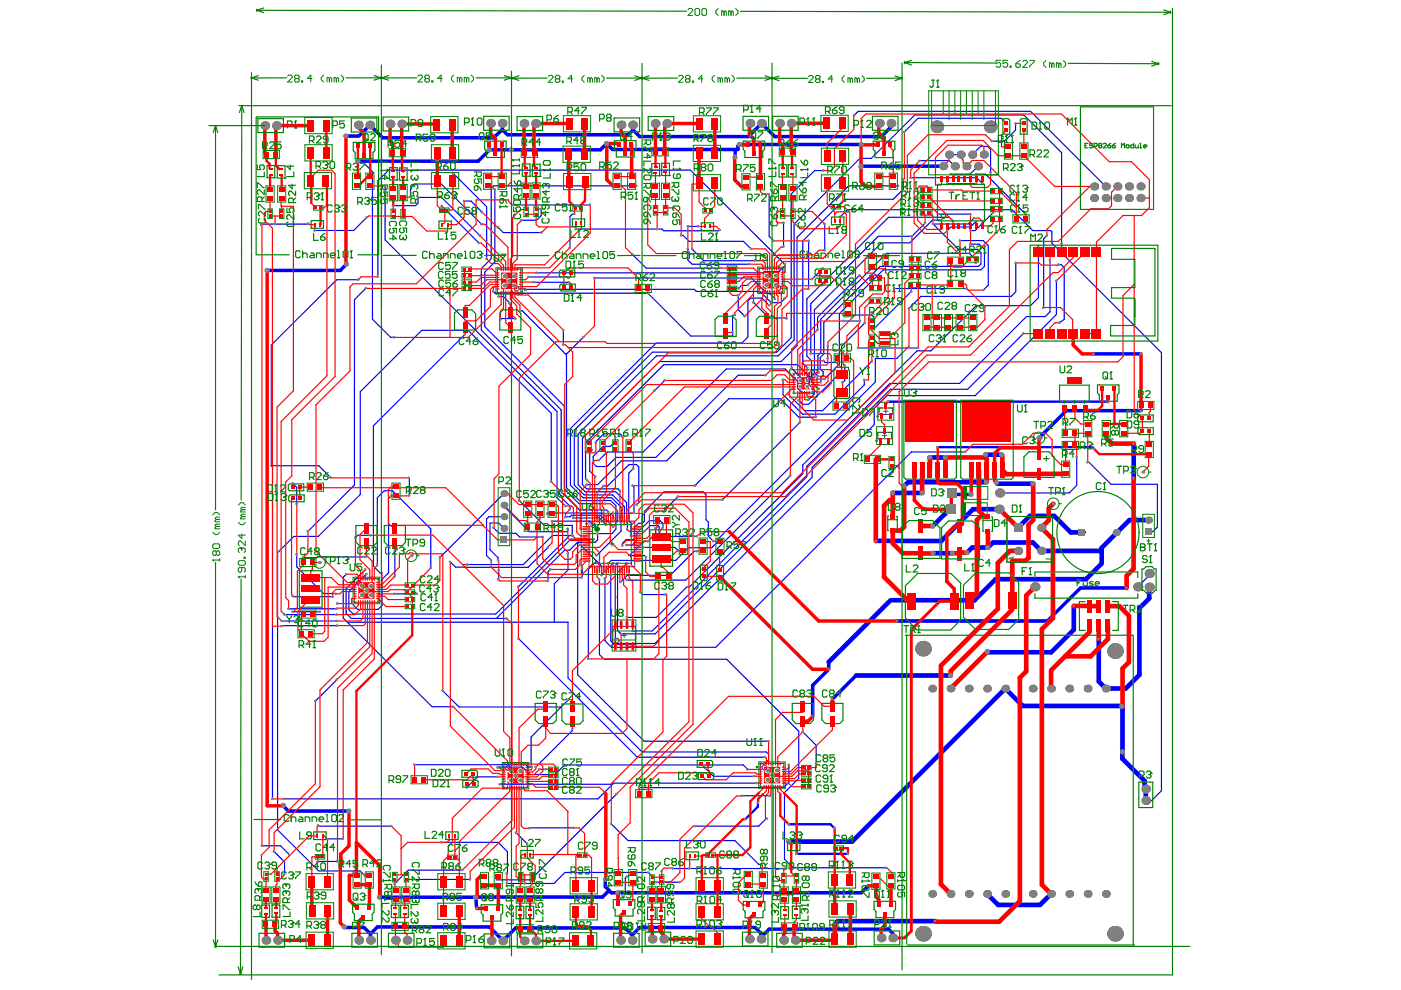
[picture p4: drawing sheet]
<svg xmlns="http://www.w3.org/2000/svg" width="297mm" height="210mm" viewBox="0 0 297 210" stroke-linecap="round" stroke-linejoin="round" font-family="sans-serif">
<g fill="none" stroke="#008000" stroke-width=".21">
<path d="M105.1 56.8h5.7v5.6h-5.7zM107.5 59.6h.9M108 59.1v.9M160.6 56.6h5.6v5.6h-5.6zM163 59.4h.9M163.4 58.9v1M167.4 78.4h5.8v5.8h-5.8zM185.9 90.5h3.4v3.7h-3.4zM186.1 85.3h3.4v3.8h-3.4zM187.1 92.4h1M187.3 87.2h1M187.6 91.9v.9"/>
<path d="M187.8 86.7v1M123.2 108.8h13v13h-13zM129.2 115.3h1M129.7 114.8v1M74.9 122.4h5.6v5.6h-5.6zM77.2 125.2h1M77.7 124.7v1M129.8 131.4h5v6.6h-5zM131.8 134.7h1M132.3 134.2v1M106.5 161.7h5.6v5.6h-5.6zM108.8 164.5h1"/>
<path d="M109.3 164v1M160.9 161.5h5.6v5.6h-5.6zM163.2 164.3h1M163.7 163.9v.9"/>
</g>
<g fill="none" stroke="#800080" stroke-width=".21">
<path d="M105.5 57.1h4.9v4.9h-4.9zM161 56.9h4.9v5h-4.9zM168.3 79.3h4.1v4h-4.1zM186.1 91.7h2.9v1.3h-2.9zM186.4 86.5h2.9v1.4h-2.9zM124.9 110.5h9.7v9.7h-9.7zM213.5 109.5h9.7v9.7h-9.7zM75.2 122.7h5v5h-5zM129.9 132.8h4.8v3.9h-4.8zM106.8 162h5v4.9h-5zM161.2 161.9h5v4.9h-5z"/>
<circle cx="109.6" cy="61.2" r=".49"/>
<circle cx="165.1" cy="61.1" r=".49"/>
<circle cx="171.5" cy="80.2" r=".49"/>
<circle cx="125.8" cy="111.4" r=".49"/>
<circle cx="76.1" cy="123.6" r=".49"/>
<circle cx="130.8" cy="135.8" r=".49"/>
<circle cx="107.7" cy="162.8" r=".49"/>
<circle cx="162.1" cy="162.7" r=".49"/>
</g>
<path d="M57.5 98.7l.3 .3M60.2 185.5h.1" fill="none" stroke="#00f" stroke-width=".25"/>
<path d="M60 170.8h.1" fill="none" stroke="#00f" stroke-width=".74"/>
<circle cx="60" cy="170.8" r=".37" fill="#00f"/>
<g fill="none" stroke="#00f" stroke-width=".25">
<path d="M76.8 34.2l2.3 2.3-.1 .2v31l3.8 3.8h.8M81.6 39.4v11.5l36.5 36.3v18.3l1.8 1.8M96 36.7l7.2 7.1v11.1M134.2 27.5v.1M134.9 39.4h-30.3l-.5 .5v15l-2.1 2v13.1l17 16.9v16.9l-.4 .4v.5l.4 .4v.4l1.9 1.8-.2 .8M156.8 30.4h.1M156.9 30.5l.1 .1M161.1 26.5h.7M174.6 36.2h-1.9l-4.9 4.9v30.5l-3.1 3.1h-26.4l-16.5 16.5v11.6l2.1 2.1h6l2.5 2.5v3.8M181.1 24.4l.8-.8h36.6l15.9 15.9M190.4 39.4h-10.5l-10.9 10.9v23l-3.4 3.4h-25.8l-16.3 16.3v9.7l.9 1h6.7l.3 .4M191.4 38l.1 .1v2l-2.1 2.2h-10.4l-8.8 8.8v25.9l1 1"/>
<path d="M193.1 37.7h14l1.2 1.2M195 34.1h6.2l1.2 1.2M200.8 38.9h6.2M201.2 32.8h2.5M206.1 32.8l1.8-1.8h1.5l.6 .7v4.9M207 36.9h2l8.5 8.5M207.4 35.3l-1.7 1.6h-4.1M212.6 25.4l-.3-.3h-17.7l-2.9 2.9M215.3 26.2v1.4l-2.3 2.3h-2.7M65.4 47.4l-.1 .1h-9.8l-.1 .1M76 59.3h-4.6l-13.9 13.9v25.5h10.1l2.5 2.5M77.8 46l-2.8 2.9h-8.3"/>
<path d="M80.1 58.7h.1M83.4 43.6h.1M83.4 43.6h4.7l.5-.5v-1.2h5.1l8 8M87 41.8v-1.9l.9-.9h5.7l8.5 8.5M93.7 43.7l7.8 7.8M98.4 42.6h1.5l2.3 2.4M104.9 40.2v15.3l-2.1 2.2v11.6l16.8 16.8v17.6l3.2 3.1h5.5M105.6 48.2v.1M105.6 48.3l1.1 1h8.1M112.1 58.7h8.1l.4 .2M113 59.8h7.7M113.3 59.8h.1"/>
<path d="M114.7 44.3v1.4l-.9 1-3.3 .1M121.8 45.4h-.5l-.5 .5v6.6M122.1 48.6h18.3l.4 .3h11.6l.2-.2M125.1 43.4l-16.4 .1M126 58.9h33.3l3.3 3.4h.6l1.2 1.1M134.2 54l2.8 2.9h16M144.4 49.9h.4l1.3 1.3h11.5l1.7 1.6M145.8 47.9v.2l.2-.1h2.1M145.8 52.8v2.3l.9 .9h12.2M146.7 52.8l2.5 2.5h10.8M146.8 52.8h.1M163.1 41.2v8.9l1 1"/>
<path d="M166.1 47.2v5.1M166.5 56.1v.2l-1.3 1.3h-3.2l-.2 .3h-48M166.5 56.1l-20.1-20h-64l-2.3 2.2v20.4M171.5 51.1l-.1 10.2M174.4 56.9l-2.2 2.3M174.9 47.5v5.7M174.9 53.1v.1M178.1 46l1.6-1.5h34.9l4.4 4.4h3.7l.3 .3v2.4l23.2 23.2v92.9l-2 2h-1.3M182.2 58.4l-8.9 8.9v2.6M196.1 47.3l-2.8 2.8h-7.1l-14.3 14.3v10.6M199 45.4h6.8M199.6 46.7h-1.9l-4.8 4.8h-6l-14.2 14.2v13.3l.7 .8"/>
<path d="M202.1 46.9l-.8-.8h-12.9l-17.3 17.3v12.1l1 1v4.5l1.5 1.5M203.6 51h4.9l1 1.1v8.4l-1 1M205.8 51.8h1.8l1.1 1.1v3.6l-.7 .7h-20.7l-9.3 9.3v10.7l-3.2 3.2M206.5 46.3l-1.2 1.2h-7.5l5.4 5.4h4.1l.7 .7v2.4l-.5 .5h-20.9l-11.9 11.9v6.6l-.8 .8v2.4l.6 .6v.8l-.5 .4v1.1M206.9 55.8v-.7l-1.4-1.4h-17.5l-14 14v7.1l-.6 .6v3.4l.2 .2M207 46.9l-1.3 1.2h-4.1l-.8 .8M210.6 45.1l-3.8 3.8h-1M215.4 55.7v6.2l-1 .9h-19.1l-2.6 2.6M220.2 52.2v10.9l-1.7 1.7h-11.5l-9.6 9.6h-3l-24.2 24.2v1.8l-24.1 24.1h-.5l-6.4 6.4h-6.3M222 49.9l-.7 .7-.1 14.7M222.6 55.2v10.9l-1 1h-4l-14.2 14.2h-14.7l-17.6 17.6v2.2l-32.8 32.7h-4.1M224 59.6v7.1l-17.2 17.2h-18.7l-2.8 2.7v3.4l-46.4 46.4h-8.8l-.6-.6v-13.8"/>
<path d="M224.4 56.1h.6l.6 .6v11l-1 .7M225.1 51.7v-19.3l-8-8h-23.2l-9.2 9.2h-2.4l-13.9 13.9v24.6l-3.4 3.4h-25.8l-16.6 16.5v10.8l1.5 1.5h6.4l2.4 2.3v4.1l.1 .1v1.5M77.6 61.1l-2.4 2.4v39.3l-9.9 9.8M98.6 70.9l-19.4 19.4v29.7l1.4 1.5h.4M104.6 61.8l.4 .4h32.4l9.1 9h8.8v-4.4M105.7 62.9h1l1.4 1.4M109.3 67.5h-2.9l-.3 .3M110.2 65.9h.5l9.4 9.4v28.1l2.7 2.7h6.7l1.1 1.1v5l-.8 .9h-3.1v1.4l-.5 .5h-3.7l-1.7 1.7h-1.1l-14.5 14.4M111.4 61.5l.2-.2h35.6l.4 .5h13.5l2.4 2.4h2l.9-.9M119.4 70v3.1M123.7 71.5l-3.6 3.5h-.2M155.4 66.8h.4"/>
<path d="M156.5 62.6v3.1l1.4 1.3M158.5 60.5h-1.3l-.6 .7M159.8 64.1l3.3 3.3h3.5l.2 .1M162.3 79.6h-5.8l-17.4 17.4h-8.5l-1.9 1.9h-2.3l-.6-.7v-1.4l2.1-2.2h1.5l1.1-1v-.9M163.1 64.7l-1.6-1.5h-2.3l-.6 .6v7.6l-1.3 1.3h-18.2l-18.2 18.2v12l2.7 2.6h6.1l2 2v5.1l-5.2 5.2M167.8 78.1l2.4 2.3v.8l.2 .1M174.6 76.5l.3 .4h2.5M175.5 73.4v2.6M178.8 66.8h6.1l.6 .6M179.1 77.5v3.2l-.4 .4M182 73.8h12.7M182.3 68l-3.5 .1"/>
<path d="M183.4 68.5l-5 4.9v5.4l-7 6.9h-1.2l-.9-.8M184.9 76.6l-10.5 10.5h-3.8l-2.7-2.7M189.6 61.2h15.4M191.3 74.9l-1.2 1.1h-4.5v5l-33.6 33.5v.5l-1.1 1.1h-5l-2.6 2.7h-13.7l-.6 .6M193.2 61.8l-7.6 7.6M217 70.7l-11.8 11.8h-16.4l-16.6 16.6v2.1l-33.3 33.2h-7.2l-.8-.7M57.8 99v70.4M125.5 95.4l-.5 .5v4l1.2 1.2M132 92.6l-.5-.6h-3.5l-1.7 1.6v.3M134.3 99.4l-1 .9v10.1l.5 .5v2.7M141 80.7l-2.2 2.1M165 85.3l-17.7 17.7"/>
<path d="M166 80.5v3.2l4.2 4.1h6.8l6.3-6.2v-1M169.6 89.6l-16.4 16.3M171.4 84.8l1.2-1.3v-.9l-1-1.1v-1.7l-2.5-2.5h-28.3l-16.7 16.6v7.6l.4 .3M171.6 81h.1M172 83.3h-1.9l-1-1v-1.5l-2.6-2.6h-12.5l-17.6 17.6h-7.7l-1.7 1.8M172.9 88.4h-3.6l-3.9-3.9h-10.9l-13.2 13.2h-9.6l-5 5h-2.2M204.7 95.8h-11.5l-41.4 41.4h-22.1l-1.4-1.4v-13.2M228.3 96.9v6l-1.6 1.6h-14.8M230.6 98l.1-.1 4.8 4.8h9.9v9.1l-1 .9h-.9l-.3 .3h-.3M62.1 102.5l.8 .8v3.6M62.9 117.5v2.7l5.7 5.6h2.6M77.6 118.1h-10.3l-.2 .2h-2.8"/>
<path d="M78.5 113.5h-2.7l-.5 .5M80 119.9v-14.4l1.5-1.4h1.7l8.1 8.1v8.2M83 105.1l-.6 .6v15.7l-1.5 1.5h.1v5.4l-.9 .9h-4.3l-.9-1v-.2M83.7 116.7v5.5M86.7 101.3l.1 .1v3.6M104.6 111.9l1.2 1.2h3.6l.8 .8h4.9M106.8 109.6h-3.2l-.4 .4v7.8l.9 1M106.8 112l-1.1-1.1h-1.8v5.7l1.7 1.7v.5M106.8 107.1v.2l5.5 5.4h7.9l.2-.1v-.5M106.8 104.6l-13.5 13.6M110.1 106.1l5.3 5.3h5.9v2.1h-4.2l-6.1 6.2h-11.9M116.2 116.1l-4.2 4.2-15.4-.1-1.1-1.1"/>
<path d="M116.9 102.1v-14.5l-17.6-17.6h-9.9l-13 13.1v21.7l-8.9 8.9h-5.2l-3.4 3.5v58.8l8.7 8.7h8.8l.9 .9M117.1 110.5h7.9l1.4 1.4M119.2 104.4l3.7 3.7h5.7l.4 .4M119.9 109.7v-.1h.9l.4-.4h6.1l2.7 2.5M120.4 117.4v3.5l-2.9 2.9v8.1M120.8 113.5l-10.9 10.9M121.6 109.8h5.5l1.4 1.4M122.8 115l-.3 .3v27.8l14.1 14h26.4M123.1 115.6l4.4 4.4v2M125.8 114.3h-4.8l-15.9 15.9h-30.2l-.9-.9v-3.8l3.7-3.8M126.5 119l-1.8 1.7v19M128 103h.8l4.6-4.5h1.5l.5 .5v7.6l-.4 .4"/>
<path d="M130 108.7l-.6 .6h-1.2l-.6-.5h-11.4l-.2 .1M130 119.4l-2.5 2.4M130.9 119.4l-.4 .5v15.8M132.9 119.4l-2 2v12.3M133.2 117.8h3.4l.4 .4M134.1 103l.3 .2 .1 5.6M136.4 116.1h6.7l.8 .7M136.7 112.6l1.2-1.2h1.6l.2 .3v1.1l.9 .9h7.1M139 112.1v1l-1.6 1.7h-.9l-3.1 3M140.6 111.9v-.9l-.6-.6h-2.3l-2.7 2.7v1.5l-1 1h-1.1M143.8 105.3l-3.1 3.1M147.2 116.9h.1"/>
<path d="M147.2 116.9h.5M147.2 116.9l-5.1 5.1M147.3 103h.1M151.1 114.8l.1-.1-1-1v-3l-.5-.5v-5.3l-.6-.6h-8.3l-4.2 4.1v2.1l-.4 .4h-.8l-.9 1v2.3l-.2 .2h-1.5l-.8 .8v.5M153.2 105.9v.1M167.6 100.9l-22.2 22.1h-12.5M201.4 108h.3M201.7 107.9v.8M211.3 102.1v.2M211.7 107.8v.2M240.4 101.4h-.1M240.4 101.4v.1"/>
<path d="M59.7 131.7h11.7M60.3 130.3h11.1M61.2 129.1h10.2M62.1 129.7h5.7M62.2 126.4h-.3l.2 .1h8.5M71.5 132.6h-11.7l-.1 .2M71.7 127.9l-.2 .1M73.4 121.7l-.6 .7v8.6l18.8 18.8h4.5M73.7 131.9h46.7v11.9l15.7 15.6h26.4l.5 .5v1.2l-.9 .8h-1M77.5 120.7l-4.1 4.1v5.2l1.1 1.1h32.9M83.6 125.9h4.8M105.7 121v1.7l-.1 .1"/>
<path d="M109.9 135.4l25.2 25.1h27.2M116.7 120.7l-.5 .5v2M123.5 120.5v1.8l-.2 .2M127.1 122.8v16l1 1h26l15.2 15.2v10l-3 3.1v14.1l1.9 1.8h19.6M130.9 133.7l.8 .8M135.8 125.5l.5 .6h4.9M142.1 122h-9.1l-1.4 1.4M188.8 127.3h.5M244.1 121.6l-2.9 2.8M71.4 144.1l-4.5 4.5M93.9 146.5l3.4 3.4h21.7M120.5 148.3l-7.9 8v6.3h-.6l-.5-.5h-23.6"/>
<path d="M121.4 154.5v.4l-7.8 7.7M170.2 155.2l2.9 2.9-.1 3.8M55.5 179.3h4l1.9 2M67.5 175l.1 .2h15.4M72.8 177.9h-3.2l-.2 .1M93.6 178.6h12l2 2v4.8l-.1-.2M105.5 162.8l.1-.2h5.2l1.6 1.6h5.3l2-2h37.9l.9 .9M105.5 164.7h-4.3l-2.2 2.3M106 166.3h23.9M109.4 176.6l2.4 2.3M114.4 163.1h1.3M121.6 175.5l-9.3 .1"/>
<path d="M129.6 174.7l3.6 3.5h22.6l5.1 5.1h.7M130.7 168.4l-18.2 18.2h-7.3M149.5 162.8l1.8 1.8h8.6M157.3 168.7h5.9M160.4 166h-30.3l-3.3 3.4h-66.6M162.6 173.6l-1.7 1.6h-13.5M167.3 162.2v3.7l-1.1 1.1h-30.7v-.1M176.9 175.6h.1M58.1 180.6l2.2 2.2v2.7M71.5 182.6h-4l-.1 .2M87.8 186.5h11.9M98 184.5h-11.5l-2.9 2.9h.1"/>
<path d="M128.5 186.4l-.2 .1M132.9 185.8l-.3 .4v3.1M137.5 185h-17.7l-2.3 2.3h-10M139.2 187h4.9M142.6 184.1h.1M142.6 184.1h23.8M146.2 184.1h.1M161.4 198.7v.4"/>
</g>
<g fill="none" stroke="#00f" stroke-width=".74">
<path d="M73.4 28.8h2.6M103.8 31.8l-2.4 2.4h-25.5M106.5 26.3v1.2M106.5 27.5l1.1 1.1h25.6l1-1M106.5 27.5l-1.9 1.7h-23.5l-2.7-2.7-2.3 2.3M134.2 26.5v1l1.4 1.5h23l2.5-2.5M155.9 31.8v1.5M156.8 30.6l-.3 .4v.7h-26.6l-1.3-1.3-1.3 1.4h-23.5M157 30.6h25.6M182.7 35.2h17.3M188.9 26.1v.8l-2.1 2.1h-22.5l-2.5-2.5M73.5 56l-1.4 1.3h-15.5"/>
<path d="M231.8 75h10.1M241.9 87.1h-15.8l-5.8 5.7M201.8 104.5l.4 .3h3.7M238.9 124.7h-9.8l-7 7h-32M175.7 140.4v1.5l-3.4 3.4v6.5M181.5 143.2l-5 5M60 170.8l1.1 1.2h12.9M73 196.7h4.2l1.3 1.3M78.5 198l1.5-1.5h23.8l2.8 2.9 2.7-2.6h23.2l1.5 1.5M78.5 198v1.4M80.4 190.2h20.5l.2 2.4M128.3 186.5v1.5l.8 .8"/>
<path d="M129.1 188.8l-1.4 1.4h-26.4M134 198.3v1.1M134 198.3l1.6-1.6h24.5l1.3 1.2v.8l1.7-1.7h25.3l.9 .9v1M184.1 187.8l-1.5 1.5h-53l-.5-.5"/>
</g>
<path d="M241.9 75v.1M188.3 85.2l46.6 .1M198.8 94.8h32.8l.4 .4M233.2 116.8v.4M243.7 124.5v.2M160.7 170.2v.8l-2.7 2.7M167.2 174.8h8.9l.8 .8M242.7 167l.2 .3M168.9 181h10.9" fill="none" stroke="#00f" stroke-width=".49"/>
<g fill="none" stroke="#00f" stroke-width=".98">
<path d="M197.2 97h3.3M209 96.4h3.4M240.4 94.1v7.3M189.3 104.5h6.3M197.8 117.3h4.2M201.4 108l-3.6 3.5M208.8 102.3h-16.3l-.8 .8M211.4 102.6h7.7M211.7 108h-5.4l-6.8 6.7h-13.7M215.9 111.9l2.5-2.5h5.1l3.5 3.5h2.8M233.2 116.8h-12.4l-1.8-1.8h-8.5l-1 1.1h-3.4l-1.1 1.1M243.4 110.5l-.3-.2h-3.6l-5.9 5.9v3.3l-3.3 3.3h-19.2l-4.5 4.5h-17.3"/>
<path d="M188.8 127.3l-13.1 13.1M227.7 128.5v5l-4.8 4.8h-13.4M243.7 124.7v2.2l-2.1 2.1v14.1l-2.9 2.9h-4.2l-1.5-1.5v-9M181.5 143.2h20.1M237.8 149.8l-.2-.1h-20.8l-3.6-3.7-32.6 32.4h-13.3M237.9 149.7l.1 .1v11.1l4.7 4.7v1.4M242.9 167.3v2.4M198.3 195.3h-20.7l-.6 .6M209.3 189.5l2.3 2.4h8.9l2.3-2.4"/>
</g>
<g fill="#808080">
<circle cx="146.2" cy="184.1" r=".26"/>
<circle cx="142.6" cy="184.1" r=".26"/>
<circle cx="160.7" cy="170.1" r=".26"/>
<circle cx="238" cy="159.4" r=".53"/>
<circle cx="77.5" cy="61.1" r=".26"/>
<circle cx="83.5" cy="71.5" r=".26"/>
<circle cx="100.8" cy="190.2" r=".53"/>
<circle cx="80.5" cy="190.2" r=".53"/>
<circle cx="131" cy="189.3" r=".53"/>
<circle cx="129.5" cy="174.7" r=".26"/>
<circle cx="147.4" cy="175.1" r=".26"/>
<circle cx="139.1" cy="187" r=".26"/>
<circle cx="144.1" cy="187" r=".26"/>
<circle cx="176.9" cy="175.6" r=".26"/>
<circle cx="167.2" cy="174.7" r=".26"/>
<circle cx="155.8" cy="33.3" r=".53"/>
<circle cx="60.1" cy="170.7" r=".53"/>
<circle cx="57.7" cy="169.4" r=".26"/>
<circle cx="209.1" cy="102.2" r=".53"/>
<circle cx="211.2" cy="102.3" r=".53"/>
<circle cx="156.8" cy="30.6" r=".53"/>
<circle cx="174.6" cy="36.2" r=".26"/>
<circle cx="181.1" cy="24.4" r=".26"/>
<circle cx="182.6" cy="30.6" r=".53"/>
<circle cx="191.7" cy="103.1" r=".53"/>
<circle cx="205.9" cy="104.8" r=".53"/>
<circle cx="205" cy="117.2" r=".53"/>
<circle cx="201.9" cy="117.3" r=".53"/>
<circle cx="197.8" cy="117.3" r=".53"/>
<circle cx="197.7" cy="111.6" r=".53"/>
<circle cx="221.2" cy="65.3" r=".26"/>
<circle cx="162.3" cy="79.5" r=".26"/>
<circle cx="147.7" cy="116.9" r=".26"/>
<circle cx="151.2" cy="114.7" r=".26"/>
<circle cx="135.7" cy="125.5" r=".26"/>
<circle cx="141.2" cy="126.1" r=".26"/>
<circle cx="138.9" cy="112" r=".26"/>
<circle cx="121.3" cy="113.5" r=".26"/>
<circle cx="126.9" cy="97.6" r=".26"/>
<circle cx="144.4" cy="49.9" r=".26"/>
<circle cx="152.5" cy="48.7" r=".26"/>
<circle cx="114.7" cy="44.3" r=".26"/>
<circle cx="110.5" cy="46.8" r=".26"/>
<circle cx="114.8" cy="49.3" r=".26"/>
<circle cx="121.8" cy="45.3" r=".26"/>
<circle cx="120.8" cy="52.5" r=".26"/>
<circle cx="120.6" cy="58.9" r=".26"/>
<circle cx="120.7" cy="59.8" r=".26"/>
<circle cx="113.2" cy="59.8" r=".26"/>
<circle cx="165.9" cy="80.5" r=".26"/>
<circle cx="125.1" cy="43.4" r=".26"/>
<circle cx="108.6" cy="43.4" r=".26"/>
<circle cx="98.4" cy="42.6" r=".26"/>
<circle cx="102.2" cy="44.9" r=".26"/>
<circle cx="105.6" cy="48.2" r=".26"/>
<circle cx="87" cy="41.8" r=".26"/>
<circle cx="83.3" cy="43.6" r=".26"/>
<circle cx="215.3" cy="26.2" r=".26"/>
<circle cx="210.3" cy="29.9" r=".26"/>
<circle cx="193.1" cy="37.7" r=".26"/>
<circle cx="210" cy="36.5" r=".26"/>
<circle cx="175.5" cy="73.4" r=".26"/>
<circle cx="105.6" cy="118.8" r=".26"/>
<circle cx="105.7" cy="121" r=".26"/>
<circle cx="105.6" cy="122.8" r=".26"/>
<circle cx="116.2" cy="123.2" r=".26"/>
<circle cx="116.7" cy="120.7" r=".26"/>
<circle cx="104.1" cy="118.8" r=".26"/>
<circle cx="123.3" cy="122.4" r=".26"/>
<circle cx="123.4" cy="120.5" r=".26"/>
<circle cx="132.9" cy="185.8" r=".26"/>
<circle cx="156.5" cy="189.3" r=".26"/>
<circle cx="128.4" cy="186.4" r=".53"/>
<circle cx="162.5" cy="173.5" r=".26"/>
<circle cx="161.6" cy="183.3" r=".26"/>
<circle cx="157.3" cy="168.8" r=".26"/>
<circle cx="158" cy="173.7" r=".26"/>
<circle cx="62.9" cy="117.5" r=".26"/>
<circle cx="62.9" cy="106.8" r=".26"/>
<circle cx="67.8" cy="129.7" r=".26"/>
<circle cx="62" cy="129.7" r=".26"/>
<circle cx="67.4" cy="175" r=".26"/>
<circle cx="82.9" cy="175.1" r=".26"/>
<circle cx="99.7" cy="186.4" r=".26"/>
<circle cx="87.7" cy="186.4" r=".26"/>
<circle cx="83.7" cy="187.4" r=".26"/>
<circle cx="111.2" cy="187.3" r=".26"/>
<circle cx="107.4" cy="187.3" r=".26"/>
<circle cx="107.4" cy="185.2" r=".26"/>
<circle cx="93.5" cy="178.6" r=".26"/>
<circle cx="101" cy="192.6" r=".26"/>
<circle cx="191.2" cy="74.9" r=".26"/>
<circle cx="192.7" cy="65.4" r=".26"/>
<circle cx="183.2" cy="80.5" r=".26"/>
<circle cx="219" cy="102.5" r=".53"/>
<circle cx="228.2" cy="96.9" r=".26"/>
<circle cx="231.9" cy="95.2" r=".26"/>
<circle cx="190.1" cy="131.7" r=".26"/>
<circle cx="60.2" cy="185.5" r=".26"/>
<circle cx="58.1" cy="180.5" r=".26"/>
<circle cx="73.3" cy="28.8" r=".53"/>
<circle cx="73.4" cy="56" r=".53"/>
<circle cx="56.6" cy="57.3" r=".53"/>
<circle cx="74" cy="171.9" r=".53"/>
<circle cx="73" cy="196.5" r=".53"/>
<circle cx="71.5" cy="182.6" r=".26"/>
<circle cx="67.3" cy="182.8" r=".26"/>
<circle cx="72.7" cy="177.8" r=".26"/>
<circle cx="69.4" cy="178" r=".26"/>
<circle cx="121.6" cy="175.5" r=".26"/>
<circle cx="112.2" cy="175.6" r=".26"/>
<circle cx="60.2" cy="169.4" r=".26"/>
<circle cx="191.7" cy="28" r=".26"/>
<circle cx="191.5" cy="38.1" r=".26"/>
<circle cx="194.9" cy="34.1" r=".26"/>
<circle cx="158.6" cy="60.4" r=".26"/>
<circle cx="155.8" cy="66.8" r=".26"/>
<circle cx="157.9" cy="67" r=".26"/>
<circle cx="156.5" cy="62.6" r=".26"/>
<circle cx="70" cy="101.2" r=".26"/>
<circle cx="86.6" cy="101.3" r=".26"/>
<circle cx="86.8" cy="105" r=".26"/>
<circle cx="135.5" cy="166.9" r=".26"/>
<circle cx="104.6" cy="111.9" r=".26"/>
<circle cx="115.1" cy="113.8" r=".26"/>
<circle cx="116.2" cy="116.1" r=".26"/>
<circle cx="117" cy="110.5" r=".26"/>
<circle cx="120.3" cy="112.1" r=".26"/>
<circle cx="71.5" cy="128" r=".26"/>
<circle cx="120.7" cy="108.1" r=".26"/>
<circle cx="119.9" cy="109.7" r=".26"/>
<circle cx="78.5" cy="113.5" r=".26"/>
<circle cx="75.3" cy="114" r=".26"/>
<circle cx="74.8" cy="128" r=".26"/>
<circle cx="59.7" cy="132.8" r=".26"/>
<circle cx="71.5" cy="132.6" r=".26"/>
<circle cx="59.7" cy="131.7" r=".26"/>
<circle cx="71.4" cy="131.7" r=".26"/>
<circle cx="60.3" cy="130.3" r=".26"/>
<circle cx="71.4" cy="130.3" r=".26"/>
<circle cx="61.2" cy="129.1" r=".26"/>
<circle cx="71.4" cy="129.1" r=".26"/>
<circle cx="62.1" cy="126.4" r=".26"/>
<circle cx="80.1" cy="58.7" r=".26"/>
<circle cx="75.9" cy="59.3" r=".26"/>
<circle cx="71.1" cy="125.9" r=".26"/>
<circle cx="70.5" cy="126.5" r=".26"/>
<circle cx="61.4" cy="181.3" r=".26"/>
<circle cx="55.5" cy="179.3" r=".26"/>
<circle cx="55.4" cy="47.6" r=".26"/>
<circle cx="77.8" cy="46" r=".26"/>
<circle cx="66.7" cy="48.9" r=".26"/>
<circle cx="65.3" cy="47.4" r=".26"/>
<circle cx="58.2" cy="47.5" r=".26"/>
<circle cx="159.2" cy="52.8" r=".26"/>
<circle cx="145.8" cy="48" r=".26"/>
<circle cx="148" cy="48" r=".26"/>
<circle cx="166.7" cy="67.5" r=".26"/>
<circle cx="171.4" cy="61.3" r=".26"/>
<circle cx="171.5" cy="51.1" r=".26"/>
<circle cx="164" cy="51.1" r=".26"/>
<circle cx="163" cy="41.2" r=".26"/>
<circle cx="174.8" cy="53" r=".26"/>
<circle cx="174.8" cy="47.5" r=".26"/>
<circle cx="174.6" cy="76.5" r=".26"/>
<circle cx="175.5" cy="76" r=".26"/>
<circle cx="113.6" cy="162.6" r=".26"/>
<circle cx="112.7" cy="162.6" r=".26"/>
<circle cx="114.3" cy="163.1" r=".26"/>
<circle cx="115.7" cy="163.1" r=".26"/>
<circle cx="176.9" cy="195.9" r=".26"/>
<circle cx="173" cy="161.9" r=".26"/>
<circle cx="126.3" cy="93.9" r=".26"/>
<circle cx="132" cy="92.6" r=".26"/>
<circle cx="134.4" cy="92.7" r=".26"/>
<circle cx="178.1" cy="46" r=".26"/>
<circle cx="137.3" cy="114.8" r=".26"/>
<circle cx="80" cy="119.9" r=".26"/>
<circle cx="91.3" cy="120.4" r=".26"/>
<circle cx="64.2" cy="118.2" r=".26"/>
<circle cx="77.5" cy="118.1" r=".26"/>
<circle cx="194.7" cy="73.8" r=".26"/>
<circle cx="181.9" cy="73.8" r=".26"/>
<circle cx="175.7" cy="141.9" r=".26"/>
<circle cx="75.9" cy="34.2" r=".53"/>
<circle cx="171.9" cy="74.9" r=".26"/>
<circle cx="173.3" cy="69.9" r=".26"/>
<circle cx="182.2" cy="58.4" r=".26"/>
<circle cx="202" cy="46.9" r=".26"/>
<circle cx="173.6" cy="82.5" r=".26"/>
<circle cx="198.9" cy="45.4" r=".26"/>
<circle cx="205.7" cy="51.8" r=".26"/>
<circle cx="174.8" cy="80.4" r=".26"/>
<circle cx="197.8" cy="47.5" r=".26"/>
<circle cx="174" cy="81" r=".26"/>
<circle cx="83.7" cy="116.7" r=".26"/>
<circle cx="83.7" cy="122.2" r=".26"/>
<circle cx="132.8" cy="115.6" r=".26"/>
<circle cx="140.5" cy="111.9" r=".26"/>
<circle cx="129.9" cy="108.7" r=".26"/>
<circle cx="116" cy="108.9" r=".26"/>
<circle cx="88.3" cy="125.9" r=".26"/>
<circle cx="83.6" cy="125.9" r=".26"/>
<circle cx="101.5" cy="51.5" r=".26"/>
<circle cx="93.6" cy="43.7" r=".26"/>
<circle cx="212.6" cy="25.3" r=".26"/>
<circle cx="171.2" cy="78" r=".26"/>
<circle cx="140.6" cy="108.4" r=".26"/>
<circle cx="143.7" cy="105.3" r=".26"/>
<circle cx="133" cy="112.2" r=".26"/>
<circle cx="225" cy="51.7" r=".26"/>
<circle cx="222.6" cy="55.2" r=".26"/>
<circle cx="134.1" cy="133.8" r=".26"/>
<circle cx="132.9" cy="130.9" r=".26"/>
<circle cx="220.1" cy="52.1" r=".26"/>
<circle cx="216.9" cy="70.7" r=".26"/>
<circle cx="132.8" cy="119.4" r=".26"/>
<circle cx="129" cy="119.4" r=".26"/>
<circle cx="224.6" cy="68.4" r=".26"/>
<circle cx="128.2" cy="122.6" r=".26"/>
<circle cx="204.6" cy="95.8" r=".26"/>
<circle cx="136.7" cy="112.6" r=".26"/>
<circle cx="147.7" cy="113.7" r=".26"/>
<circle cx="165" cy="85.3" r=".26"/>
<circle cx="134.4" cy="108.8" r=".26"/>
<circle cx="184.8" cy="76.6" r=".26"/>
<circle cx="167.9" cy="84.4" r=".26"/>
<circle cx="140.9" cy="80.6" r=".26"/>
<circle cx="138.8" cy="82.8" r=".26"/>
<circle cx="130.4" cy="92.7" r=".26"/>
<circle cx="133.8" cy="113.6" r=".26"/>
<circle cx="134.2" cy="99.3" r=".26"/>
<circle cx="206.8" cy="55.8" r=".26"/>
<circle cx="173.5" cy="79" r=".26"/>
<circle cx="128.5" cy="111.2" r=".26"/>
<circle cx="121.5" cy="109.8" r=".26"/>
<circle cx="119.8" cy="107.3" r=".26"/>
<circle cx="81.6" cy="39.4" r=".26"/>
<circle cx="129" cy="108.5" r=".26"/>
<circle cx="119.1" cy="104.4" r=".26"/>
<circle cx="116.8" cy="102.1" r=".26"/>
<circle cx="77.3" cy="185.6" r=".26"/>
<circle cx="130" cy="111.7" r=".26"/>
<circle cx="134.9" cy="39.4" r=".26"/>
<circle cx="127.1" cy="122.8" r=".26"/>
<circle cx="167.5" cy="100.8" r=".26"/>
<circle cx="132.9" cy="123" r=".26"/>
<circle cx="124.5" cy="101.8" r=".26"/>
<circle cx="171.4" cy="84.8" r=".26"/>
<circle cx="172.9" cy="88.4" r=".26"/>
<circle cx="124.4" cy="102.7" r=".26"/>
<circle cx="172" cy="83.3" r=".26"/>
<circle cx="77.7" cy="121.7" r=".26"/>
<circle cx="125.8" cy="114.3" r=".26"/>
<circle cx="77.5" cy="120.7" r=".26"/>
<circle cx="107.4" cy="131.1" r=".26"/>
<circle cx="126.7" cy="113.1" r=".26"/>
<circle cx="110.2" cy="65.9" r=".26"/>
<circle cx="162.9" cy="157.1" r=".26"/>
<circle cx="164.3" cy="63.4" r=".26"/>
<circle cx="99.1" cy="119.7" r=".26"/>
<circle cx="110.1" cy="106.1" r=".26"/>
<circle cx="109.9" cy="124.4" r=".26"/>
<circle cx="109.9" cy="135.4" r=".26"/>
<circle cx="162.2" cy="160.5" r=".26"/>
<circle cx="161.1" cy="161.9" r=".26"/>
<circle cx="120.4" cy="117.4" r=".26"/>
<circle cx="119.4" cy="70" r=".26"/>
<circle cx="119.4" cy="73.1" r=".26"/>
<circle cx="126.3" cy="111.9" r=".26"/>
<circle cx="95.4" cy="119.1" r=".26"/>
<circle cx="93.8" cy="146.4" r=".26"/>
<circle cx="159.7" cy="64.1" r=".26"/>
<circle cx="189.6" cy="61.2" r=".26"/>
<circle cx="204.9" cy="61.2" r=".26"/>
<circle cx="176.4" cy="148.2" r=".26"/>
<circle cx="167.2" cy="162.1" r=".26"/>
<circle cx="98" cy="184.5" r=".26"/>
<circle cx="112" cy="58.7" r=".26"/>
<circle cx="172.1" cy="59.2" r=".26"/>
<circle cx="174.4" cy="56.9" r=".26"/>
<circle cx="159.9" cy="164.6" r=".26"/>
<circle cx="149.4" cy="162.8" r=".26"/>
<circle cx="241.9" cy="87.1" r=".26"/>
<circle cx="104.9" cy="40.2" r=".26"/>
<circle cx="128.2" cy="106.8" r=".26"/>
<circle cx="169.6" cy="89.5" r=".26"/>
<circle cx="127.9" cy="103" r=".26"/>
<circle cx="126.2" cy="101.1" r=".26"/>
<circle cx="125.5" cy="95.4" r=".26"/>
<circle cx="66.8" cy="148.6" r=".26"/>
<circle cx="71.4" cy="144.1" r=".26"/>
<circle cx="173.4" cy="79.8" r=".26"/>
<circle cx="199.6" cy="46.6" r=".26"/>
<circle cx="209.4" cy="116.1" r=".53"/>
<circle cx="137.4" cy="185" r=".26"/>
<circle cx="121.3" cy="154.5" r=".26"/>
<circle cx="132.4" cy="111.2" r=".26"/>
<circle cx="103.1" cy="54.9" r=".26"/>
<circle cx="96" cy="36.7" r=".26"/>
<circle cx="178.8" cy="66.8" r=".26"/>
<circle cx="185.4" cy="67.4" r=".26"/>
<circle cx="163" cy="64.7" r=".26"/>
<circle cx="126.5" cy="117.7" r=".26"/>
<circle cx="231.7" cy="75" r=".26"/>
<circle cx="208.4" cy="61.5" r=".26"/>
<circle cx="203.5" cy="51" r=".26"/>
<circle cx="80.9" cy="121.5" r=".26"/>
<circle cx="98.6" cy="70.9" r=".26"/>
<circle cx="96.1" cy="149.8" r=".26"/>
<circle cx="73.4" cy="121.7" r=".26"/>
<circle cx="131.7" cy="134.5" r=".26"/>
<circle cx="124.7" cy="139.7" r=".26"/>
<circle cx="137" cy="118.1" r=".26"/>
<circle cx="170.2" cy="155.2" r=".26"/>
<circle cx="166.4" cy="63.3" r=".26"/>
<circle cx="111.4" cy="61.5" r=".26"/>
<circle cx="101.7" cy="49.9" r=".26"/>
<circle cx="88.6" cy="41.9" r=".26"/>
<circle cx="102.1" cy="47.5" r=".26"/>
<circle cx="221.9" cy="49.9" r=".26"/>
<circle cx="130.7" cy="168.4" r=".26"/>
<circle cx="131.9" cy="115.7" r=".26"/>
<circle cx="143.8" cy="116.8" r=".26"/>
<circle cx="136.3" cy="116.1" r=".26"/>
<circle cx="120.5" cy="148.3" r=".26"/>
<circle cx="82.9" cy="105.1" r=".26"/>
<circle cx="207" cy="46.9" r=".26"/>
<circle cx="131.4" cy="104" r=".26"/>
<circle cx="190.4" cy="39.4" r=".26"/>
<circle cx="130.9" cy="119.4" r=".26"/>
<circle cx="130.4" cy="135.7" r=".26"/>
<circle cx="129.4" cy="121.9" r=".26"/>
<circle cx="223.9" cy="59.5" r=".26"/>
<circle cx="137.3" cy="62.1" r=".26"/>
<circle cx="104.5" cy="61.8" r=".26"/>
<circle cx="234.9" cy="85.2" r=".26"/>
<circle cx="188.3" cy="85.1" r=".26"/>
<circle cx="131.5" cy="123.4" r=".26"/>
<circle cx="169.3" cy="84.8" r=".26"/>
<circle cx="183.3" cy="68.5" r=".26"/>
<circle cx="177.3" cy="76.8" r=".26"/>
<circle cx="208.3" cy="38.9" r=".26"/>
<circle cx="123.1" cy="115.6" r=".26"/>
<circle cx="87.9" cy="162.1" r=".26"/>
<circle cx="111.8" cy="178.9" r=".26"/>
<circle cx="109.4" cy="176.5" r=".26"/>
<circle cx="156.3" cy="53.7" r=".26"/>
<circle cx="166.1" cy="47.2" r=".26"/>
<circle cx="166.1" cy="52.3" r=".26"/>
<circle cx="193.2" cy="61.8" r=".26"/>
<circle cx="185.6" cy="69.4" r=".26"/>
<circle cx="93.2" cy="118.2" r=".26"/>
<circle cx="65.3" cy="112.6" r=".26"/>
<circle cx="158.5" cy="163.1" r=".26"/>
<circle cx="105.5" cy="162.8" r=".26"/>
<circle cx="166.4" cy="56.1" r=".26"/>
<circle cx="113.7" cy="57.8" r=".26"/>
<circle cx="62" cy="102.5" r=".26"/>
<circle cx="106" cy="166.3" r=".26"/>
<circle cx="160.4" cy="166" r=".26"/>
<circle cx="217.4" cy="45.4" r=".26"/>
<circle cx="207" cy="36.9" r=".26"/>
<circle cx="206.5" cy="46.2" r=".26"/>
<circle cx="167.2" cy="178.4" r=".53"/>
<circle cx="140.3" cy="184.8" r=".26"/>
<circle cx="166.4" cy="184.1" r=".26"/>
<circle cx="163.2" cy="168.7" r=".26"/>
<circle cx="122.1" cy="48.6" r=".26"/>
<circle cx="139.3" cy="48.6" r=".26"/>
<circle cx="205.7" cy="48.9" r=".26"/>
<circle cx="210.5" cy="45.1" r=".26"/>
<circle cx="205.7" cy="45.4" r=".26"/>
<circle cx="179.7" cy="181" r=".26"/>
<circle cx="168.9" cy="181" r=".26"/>
<circle cx="193.3" cy="50.1" r=".26"/>
<circle cx="196.1" cy="47.3" r=".26"/>
<circle cx="200.8" cy="48.9" r=".26"/>
<circle cx="156.6" cy="61.1" r=".26"/>
<circle cx="207" cy="38.9" r=".26"/>
<circle cx="200.8" cy="38.9" r=".26"/>
<circle cx="105.5" cy="164.7" r=".26"/>
<circle cx="98.9" cy="167" r=".26"/>
<circle cx="200.4" cy="97" r=".53"/>
<circle cx="197.1" cy="97" r=".53"/>
<circle cx="127.5" cy="121.9" r=".26"/>
<circle cx="129.9" cy="119.4" r=".26"/>
<circle cx="201.5" cy="36.9" r=".26"/>
<circle cx="103.7" cy="31.8" r=".53"/>
<circle cx="108.4" cy="31.8" r=".53"/>
<circle cx="128.6" cy="30.4" r=".53"/>
<circle cx="160" cy="55.3" r=".26"/>
<circle cx="146.8" cy="52.8" r=".26"/>
<circle cx="158.9" cy="56" r=".26"/>
<circle cx="145.8" cy="52.8" r=".26"/>
<circle cx="152.9" cy="56.8" r=".26"/>
<circle cx="134.1" cy="54" r=".26"/>
<circle cx="155.3" cy="70.5" r=".26"/>
<circle cx="105.7" cy="62.9" r=".26"/>
<circle cx="108" cy="64.3" r=".26"/>
<circle cx="126" cy="58.9" r=".26"/>
<circle cx="123.7" cy="71.5" r=".26"/>
<circle cx="106.1" cy="67.8" r=".26"/>
<circle cx="109.3" cy="67.5" r=".26"/>
<circle cx="182.5" cy="35.3" r=".53"/>
<circle cx="187.8" cy="184" r=".26"/>
<circle cx="184.1" cy="187.8" r=".26"/>
<circle cx="172.3" cy="151.8" r=".26"/>
<circle cx="195.5" cy="104.5" r=".53"/>
<circle cx="189.2" cy="104.5" r=".53"/>
<circle cx="232.9" cy="135.5" r=".26"/>
<circle cx="238.8" cy="124.7" r=".26"/>
<circle cx="237.8" cy="149.7" r=".53"/>
<circle cx="198.2" cy="195.3" r=".26"/>
<circle cx="209.3" cy="138.2" r=".53"/>
<circle cx="227.6" cy="128.5" r=".26"/>
<circle cx="230.6" cy="98" r=".26"/>
<circle cx="201.5" cy="143.2" r=".53"/>
<circle cx="208.9" cy="96.4" r=".53"/>
<circle cx="212.4" cy="96.4" r=".53"/>
<circle cx="198.7" cy="94.8" r=".26"/>
<circle cx="185.7" cy="114.7" r=".26"/>
<circle cx="241.9" cy="75" r=".26"/>
<circle cx="215.3" cy="55.7" r=".26"/>
<circle cx="224.4" cy="56.1" r=".26"/>
<circle cx="240.3" cy="101.4" r=".26"/>
<circle cx="240.3" cy="94" r=".26"/>
<circle cx="135" cy="107" r=".26"/>
<circle cx="153.2" cy="106" r=".26"/>
<circle cx="134.1" cy="103" r=".26"/>
<circle cx="147.3" cy="103" r=".26"/>
<circle cx="179.1" cy="77.5" r=".26"/>
<circle cx="178.6" cy="81.1" r=".26"/>
<circle cx="170.4" cy="81.3" r=".26"/>
<circle cx="167.8" cy="78.1" r=".26"/>
<circle cx="178.8" cy="68" r=".26"/>
<circle cx="182.3" cy="68" r=".26"/>
<circle cx="67.7" cy="119.3" r=".3"/>
<circle cx="77.7" cy="125.2" r=".39"/>
<circle cx="107" cy="60.5" r=".39"/>
<circle cx="107" cy="58.6" r=".39"/>
<circle cx="109.3" cy="164.5" r=".39"/>
<circle cx="108.9" cy="60.5" r=".39"/>
<circle cx="108.9" cy="58.6" r=".39"/>
<circle cx="162.5" cy="60.4" r=".39"/>
<circle cx="162.5" cy="58.4" r=".39"/>
<circle cx="163.7" cy="164.3" r=".39"/>
<circle cx="164.4" cy="60.4" r=".39"/>
<circle cx="164.4" cy="58.4" r=".39"/>
<circle cx="169.6" cy="81.9" r=".31"/>
<circle cx="223.3" cy="106.8" r=".3"/>
<circle cx="87.2" cy="117.8" r=".3"/>
<circle cx="169.6" cy="80.7" r=".31"/>
<circle cx="197.6" cy="189.5" r=".82"/>
<circle cx="197.6" cy="146" r=".82"/>
<circle cx="201.5" cy="189.5" r=".82"/>
<circle cx="201.5" cy="146" r=".82"/>
<circle cx="171.1" cy="81.9" r=".31"/>
<circle cx="56.4" cy="199.4" r=".92"/>
<circle cx="56.2" cy="26.6" r=".92"/>
<circle cx="78.5" cy="199.4" r=".92"/>
<circle cx="76.1" cy="199.4" r=".92"/>
<circle cx="78.7" cy="126.2" r=".39"/>
<circle cx="76.7" cy="126.2" r=".39"/>
<circle cx="76.7" cy="124.2" r=".39"/>
<circle cx="78.7" cy="124.2" r=".39"/>
<circle cx="78.4" cy="26.5" r=".92"/>
<circle cx="76" cy="26.5" r=".92"/>
<circle cx="83.8" cy="199.4" r=".92"/>
<circle cx="86.3" cy="199.4" r=".92"/>
<circle cx="85.2" cy="26.3" r=".92"/>
<circle cx="82.7" cy="26.3" r=".92"/>
<circle cx="104" cy="26.1" r=".92"/>
<circle cx="111.2" cy="199.5" r=".92"/>
<circle cx="106.6" cy="199.5" r=".92"/>
<circle cx="108.3" cy="165.5" r=".39"/>
<circle cx="110.3" cy="165.5" r=".39"/>
<circle cx="110.3" cy="163.5" r=".39"/>
<circle cx="108.3" cy="163.5" r=".39"/>
<circle cx="106.8" cy="112" r=".73"/>
<circle cx="106.8" cy="104.6" r=".73"/>
<circle cx="106.8" cy="107.1" r=".73"/>
<circle cx="108" cy="59.6" r=".39"/>
<circle cx="111.1" cy="26.2" r=".92"/>
<circle cx="106.5" cy="26.1" r=".92"/>
<circle cx="134" cy="199.4" r=".92"/>
<circle cx="131.6" cy="199.4" r=".92"/>
<circle cx="134.1" cy="26.5" r=".92"/>
<circle cx="131.7" cy="26.5" r=".92"/>
<circle cx="140.7" cy="199.1" r=".92"/>
<circle cx="138.3" cy="199.1" r=".92"/>
<circle cx="141.4" cy="26.2" r=".92"/>
<circle cx="138.9" cy="26.2" r=".92"/>
<circle cx="158.9" cy="199.1" r=".92"/>
<circle cx="159" cy="26.1" r=".92"/>
<circle cx="166.2" cy="199.4" r=".92"/>
<circle cx="161.4" cy="199.1" r=".92"/>
<circle cx="164.7" cy="165.3" r=".39"/>
<circle cx="162.7" cy="165.3" r=".39"/>
<circle cx="162.7" cy="163.4" r=".39"/>
<circle cx="164.7" cy="163.4" r=".39"/>
<circle cx="163.4" cy="59.4" r=".39"/>
<circle cx="161.5" cy="26.1" r=".92"/>
<circle cx="165.3" cy="26.1" r=".92"/>
<circle cx="171.1" cy="80.7" r=".31"/>
<circle cx="189.3" cy="198.9" r=".92"/>
<circle cx="186.8" cy="198.9" r=".92"/>
<circle cx="188.9" cy="26.1" r=".92"/>
<circle cx="186.5" cy="26.1" r=".92"/>
<circle cx="195.7" cy="198" r="1.66"/>
<circle cx="195.7" cy="137.5" r="1.66"/>
<circle cx="205.4" cy="189.5" r=".82"/>
<circle cx="205.4" cy="146" r=".82"/>
<circle cx="204.9" cy="35.2" r=".86"/>
<circle cx="203.7" cy="32.8" r=".86"/>
<circle cx="206.1" cy="32.8" r=".86"/>
<circle cx="201.2" cy="32.8" r=".86"/>
<circle cx="202.4" cy="35.3" r=".86"/>
<circle cx="209.3" cy="189.5" r=".82"/>
<circle cx="213.2" cy="189.5" r=".82"/>
<circle cx="213.2" cy="146" r=".82"/>
<circle cx="209.3" cy="146" r=".82"/>
<circle cx="211.8" cy="108" r=".97"/>
<circle cx="211.9" cy="104.5" r=".97"/>
<circle cx="208.6" cy="32.8" r=".86"/>
<circle cx="210" cy="26.9" r="1.35"/>
<circle cx="219" cy="189.5" r=".82"/>
<circle cx="219" cy="146" r=".82"/>
<circle cx="220.8" cy="111.9" r=".87"/>
<circle cx="220.3" cy="92.8" r=".54"/>
<circle cx="226.7" cy="189.5" r=".82"/>
<circle cx="226.7" cy="146" r=".82"/>
<circle cx="236.4" cy="198" r="1.66"/>
<circle cx="234.5" cy="189.5" r=".82"/>
<circle cx="234.5" cy="146" r=".82"/>
<circle cx="236.4" cy="138" r="1.66"/>
<circle cx="236.7" cy="112.9" r=".74"/>
<circle cx="234.4" cy="42" r=".86"/>
<circle cx="236.9" cy="42" r=".86"/>
<circle cx="236.9" cy="39.5" r=".86"/>
<circle cx="234.4" cy="39.5" r=".86"/>
<circle cx="242.9" cy="169.7" r=".92"/>
<circle cx="242.9" cy="167.3" r=".92"/>
<circle cx="243.7" cy="121.6" r=".97"/>
<circle cx="243.5" cy="110.3" r=".73"/>
<circle cx="242.3" cy="100.1" r=".3"/>
<circle cx="241.8" cy="42" r=".86"/>
<circle cx="241.8" cy="39.5" r=".86"/>
<circle cx="106.8" cy="109.6" r=".73"/>
<circle cx="219.4" cy="124.4" r=".97"/>
<circle cx="220.8" cy="116.8" r=".87"/>
<circle cx="243.7" cy="124.5" r=".97"/>
<circle cx="241.2" cy="124.4" r=".97"/>
<circle cx="58.9" cy="199.4" r=".92"/>
<circle cx="58.6" cy="26.6" r=".92"/>
<circle cx="104.1" cy="199.5" r=".92"/>
<circle cx="113.6" cy="199.5" r=".92"/>
<circle cx="113.6" cy="26.2" r=".92"/>
<circle cx="168.6" cy="199.4" r=".92"/>
<circle cx="167.8" cy="26.1" r=".92"/>
<circle cx="200" cy="35.2" r=".86"/>
<circle cx="198.6" cy="26.9" r="1.35"/>
<circle cx="230.6" cy="189.5" r=".82"/>
<circle cx="222.8" cy="189.5" r=".82"/>
<circle cx="222.8" cy="146" r=".82"/>
<circle cx="230.6" cy="146" r=".82"/>
<circle cx="232" cy="42" r=".86"/>
<circle cx="232" cy="39.5" r=".86"/>
<circle cx="207.4" cy="35.3" r=".86"/>
<circle cx="239.4" cy="42" r=".86"/>
<circle cx="239.4" cy="39.5" r=".86"/>
<circle cx="215.9" cy="116.8" r=".87"/>
</g>
<g fill="#808080">
<path d="M106.1 113.7h1.5v1.5h-1.5z" fill-rule="evenodd"/>
<path d="M200.7 107h1.9v1.9h-1.9z" fill-rule="evenodd"/>
<path d="M200.8 103.6h2v1.9h-2z" fill-rule="evenodd"/>
<path d="M228.7 112.2h1.4v1.5h-1.4z" fill-rule="evenodd"/>
<path d="M242.8 112h1.5v1.5h-1.5z" fill-rule="evenodd"/>
<path d="M215 111h1.7v1.7h-1.7z" fill-rule="evenodd"/>
</g>
<g fill="#f00">
<path d="M169 80h2.5l.1 .3-.1 .1a.51 .51 0 0 0-.8-.1 .51 .51 0 0 0 0 .8 .51 .51 0 0 0 .8-.1h.1v.6h-.1a.51 .51 0 0 0-.8-.1 .51 .51 0 0 0 0 .8 .51 .51 0 0 0 .8-.1l.1 .4h-2.6v-.4l.1-.1a.52 .52 0 0 0 .8 .2 .52 .52 0 0 0 0-.8 .52 .52 0 0 0-.8 .2h-.1v-.8h.1a.52 .52 0 0 0 .8 .2 .52 .52 0 0 0 0-.8 .52 .52 0 0 0-.8 .2l-.1-.1z"/>
<path d="M106.2 57.8h3.5v3.5h-2.8v.6h-.3v-.6h-.4v-1.9h-.6v-.2h.6zM108.3 58.6a.65 .65 0 0 0 1.3 0 .65 .65 0 0 0-1.3 0zM106.4 58.6a.62 .62 0 0 0 1.2 0 .62 .62 0 0 0-1.2 0zM107.3 59.6a.65 .65 0 0 0 1.3 0 .65 .65 0 0 0-1.3 0zM108.3 60.5a.65 .65 0 0 0 1.3 0 .65 .65 0 0 0-1.3 0zM106.4 60.5a.62 .62 0 0 0 1.2 0 .62 .62 0 0 0-1.2 0z"/>
<path d="M161.7 57.7h3.5v3.5h-2.8v.6h-.3v-.6l-.4-.1v-1.8h-.6v-.2h.6zM163.8 58.5a.65 .65 0 0 0 1.3 0 .65 .65 0 0 0-1.3 0zM161.8 58.5a.65 .65 0 0 0 1.3 0 .65 .65 0 0 0-1.3 0zM162.8 59.4a.65 .65 0 0 0 1.3 0 .65 .65 0 0 0-1.3 0zM163.8 60.4a.65 .65 0 0 0 1.3 0 .65 .65 0 0 0-1.3 0zM161.8 60.4a.65 .65 0 0 0 1.3 0 .65 .65 0 0 0-1.3 0z"/>
<path d="M76 123.4h2.8v-.6h.2v.6l.4 .1v1.8h.6v.2h-.6v1.4h-3.4v-.7h.1a.61 .61 0 0 0 .8 .5 .61 .61 0 0 0 .2-.9 .61 .61 0 0 0-1 .1v.3l-.1-.1v-1.9h.1a.61 .61 0 0 0 .8 .6 .61 .61 0 0 0 .2-1 .61 .61 0 0 0-1 .2v.2h-.1zM78.1 124.2a.6 .6 0 0 0 1.2 0 .6 .6 0 0 0-1.2 0zM77.1 125.2a.6 .6 0 0 0 1.2 0 .6 .6 0 0 0-1.2 0zM78.1 126.2a.6 .6 0 0 0 1.2 0 .6 .6 0 0 0-1.2 0z"/>
<path d="M107.6 162.7h2.8v-.6h.2v.6h.4v.8h-.1a.62 .62 0 0 0-.8-.6 .62 .62 0 0 0-.2 1 .62 .62 0 0 0 1-.2v-.2h.1v1.1h.7v.2h-.7v.6l-.1 .1a.62 .62 0 0 0-.8-.6 .62 .62 0 0 0-.2 1 .62 .62 0 0 0 1-.2v-.2h.1v.7h-3.4v-.7h.1a.61 .61 0 0 0 1 .5 .61 .61 0 0 0 0-1.1 .61 .61 0 0 0-1 .5h-.1v-1.8h.1a.61 .61 0 0 0 1 .4 .61 .61 0 0 0 0-1 .61 .61 0 0 0-1 .4h-.1zM108.7 164.5a.62 .62 0 0 0 1.2 0 .62 .62 0 0 0-1.2 0z"/>
<path d="M162 162.6h2.8v-.6h.2v.6h.4v.7l-.1 .1a.62 .62 0 0 0-.9-.6 .62 .62 0 0 0-.2 1 .62 .62 0 0 0 1-.2l.1-.2h.1v1.1h.7v.2h-.7v.6h-.1a.62 .62 0 0 0-.9-.5 .62 .62 0 0 0-.2 1 .62 .62 0 0 0 1-.2l.1-.3 .1 .1v.7h-3.3zM162.1 163.4a.62 .62 0 0 0 1.2 0 .62 .62 0 0 0-1.2 0zM163.1 164.3a.62 .62 0 0 0 1.2 0 .62 .62 0 0 0-1.2 0zM162.1 165.3a.62 .62 0 0 0 1.2 0 .62 .62 0 0 0-1.2 0z"/>
</g>
<path d="M65.8 26.6h.2M56.3 196l.1 .1M58.3 196h.1" fill="none" stroke="#f00" stroke-width=".74"/>
<path d="M56.4 195.9l-.1 .1M58.6 195.7l-.3 .3" fill="none" stroke="#f00" stroke-width=".49"/>
<g fill="none" stroke="#f00" stroke-width=".25">
<path d="M57.1 37.1l.2 .1M59.3 35.9h.5M59.8 37.1l-.1 .1M69.3 26.6l-.1 .2M75.6 39.4h.4M75.6 37.4h.3M75.9 34.1h.1M56.4 44.8l-.4 .4M57.3 45.8h1M59.6 43.7h.1v1.1M59.7 42.1l-.1 .2M68 47.6h-.1"/>
<path d="M62.1 103.3h.1M62.2 105.6l-.4 .4M63.5 105.5l-.1 .1M64.3 119.3v.6M65.2 117.3h.1M65.8 103.3l.1 .1M70.1 101.2l.1 .1M62.1 129.7h.1M62.2 126.4l.1 .1M64.3 130.2l-.4 .4M65.5 127.3h.4M65.9 134.4h.1"/>
<path d="M66.2 120.7l-.3 .4M68.9 122.5h1.4M71.2 125.9h.9M71.6 128.9l-.2 .2M76 128.3l-.6 .6M55.4 186l.4 .3h.6M58.5 187.7v1.1M60.2 185.5l-.7 .8M61.4 181.3h.1M66.2 181.7h-.1M67.4 181.7v1.1M68.3 181.7h.2"/>
<path d="M69.3 193.2l.1 .1M71.5 182.6h.1M75.6 185.6h.1"/>
</g>
<circle cx="75.9" cy="31" r=".25" fill="#f00"/>
<g fill="none" stroke="#f00" stroke-width=".25">
<path d="M65.9 37.4l.1 .9M76 26.5v.5M96 36.7v1.6M106.4 37.3l.1 .1M106.5 39.4h1.1M131.1 30.4l.2 .2M133.9 30.6h.1M133.9 39.4h1M138.9 26.2h.1M139 32.2h.1M139 36.6h.1M140.9 32.2l.2 .1"/>
<path d="M141.1 36.6h.1M148.2 38.7l-.3 .3M159 26.5l-.1 .1M165.9 39.8h.1M167.9 36.9l.2 .2M178.6 26.2v.9M189.4 39.4h1M191.5 38.1h.1M191.7 37.8l-.2 .3M199.6 37.9l-.1 1.3M200.8 37.9v1M201.6 36.9h.2l.3 .3"/>
<path d="M203.7 32.8v.6M204.2 33.9v.6M205.8 37.9v1.5M206.1 34l-1.2 1.2M207 37.9v1M208.3 37.9v1M215.4 26.1l-.1 .1M217.1 33l6.5 6.5M55.4 47.6l.1-.1v131.8M57.3 42.1v2.7M58.3 47.4l-.1 .1M59.6 42.3v1.4"/>
<path d="M65.4 47.4l.2 .2M78.2 45.8l-.4 .2M83.3 45.8l.1 .1M83.4 43.6v1.3M92.7 43.6l1 1v-.9M94.1 47.4h-.3v.2M94.9 47.6v1.4M96 44.3l-.2 .3h-1.1M98.4 42.6v3.4M98.5 57.1v3.2l.2 .3h-.2v.6M101.5 51.5h.5M101.8 58.4h-.1"/>
<path d="M102 58.8l-1 1M103.8 59.8l-1.3 1.4M104.3 57l.9 .9h.3M105.6 48.2v.1M106.3 56.5v.6M106.7 56.2v.9M107.2 55.4v1.7M107.8 42.4v.3M108.6 43.5h.1M109.2 56.1v1M109.7 56.8v.3M109.7 54.9l-1 1v1.2"/>
<path d="M110.4 44.4h1.1M110.4 59.3h1M113.7 45.4h-.1M113.7 44.3l-.1 .1M119.5 58v2.8l-.1 .1M120.7 59.8l.4 .5v.6M121 58v.6l-.4 .3M122.1 47.3v1.3M123 44.3l.3 .3M123.3 47.3v1.1M125.1 43.4h.1M135.4 59v2.2"/>
<path d="M139 41.5l-.2 .2h-1M139 41.5v.1M139 41.6v2.5M139 45.1l.3 .4M141.1 41.5v2.6M144.4 49.9h.1M145.8 47.9v4.9M146.7 52.8h.1M150.5 44.7v.5M151.6 40.6h-.1M151.9 48l.7 .7M152.6 48.7h.1"/>
<path d="M155.7 59.7h1M155.7 58.2h.1M160.7 57.7h.3M161.5 56l.2 .3v.7M161.7 41.1h1.3M162.2 55.8v1.2M164.1 51.1h.1M164.6 47l.3 .2M164.6 55.6v1.4M165.6 52.3h.5M165.9 57.7h.6M168.1 45.8v1.2"/>
<path d="M173.8 57.7v.5l.5 .5M176 43.8h.7v.9M178.1 47.9l-.6 .6M178.1 46v.8M183.9 54.4l-.5 .5M185.3 57.9l1.1 1M187.8 55.8l-.1 1.2M187.8 57.8h.1M187.8 57.8l.5 .5M187.8 54.4h-.1M197 41.9l.8 .7M197.2 40.1v.2"/>
<path d="M197.8 42.6h.1M199.6 47.9v.7M200.8 47.9v1M201.6 56.1l.6 .6M203.9 40.3l.2 .2M205.8 47.9v1M207.6 46.3l.6 .6M210.6 44.3v.8M224.4 56.1l-.1 .1M227.5 53.5v1.1M235.7 43.6l-.7 .7M240.4 45.7h.1"/>
<path d="M243.7 41.9l-.1 .1M77.6 61.1v.1M83.6 71.5h.1M95.4 71.5h.1M98.6 68v1.4M99.5 64.8h-.9v1.4M104.6 60.8h.9M104.9 60.8l-.3 .3v.7M106.3 62v2.6M108.2 64.5v1.9l1.1 1.1M109.6 64.8v1.8M109.7 62v.6"/>
<path d="M110.2 64.7v1.2M110.4 61.2h.8l.2 .3M120.5 73.7l.9 .9M128.3 72.5l.4 .3M153.8 70.5v.2M155.8 66.3v.5M158.6 60.3v.1M159.8 61.3v1M160.1 60.2h.9M160.5 60.6h.5M161.5 65.3l1.1 1.1M162.2 61.9h-.5v1"/>
<path d="M162.6 69.8v.9M164.6 61.9v.6l.3 .3M164.8 79.5l-1.2 1.2M165.9 60.6h.6l.4 .4M166.8 66.4v.1M170.8 77.4l-.2 .3M171.5 79v.3M172.8 79.2v.7l-.5 .2M175.4 79.8l.2 .1M175.5 77.1l-.3 .3M176 78.4l.2 .2M177.6 77.2l.9 .9"/>
<path d="M177.6 75.9v.7M178.2 74.2l.5 .5M179.2 66.4h.6M179.6 75.9h.7M182.3 68l-.1 .5-.2 .3M187.5 61.9l-.4 .4M203.6 60.2v.1M204.7 60.2l.3 .3M207.2 69.4h.1M222.6 69.5v1.2M124.8 95.2l.2 .2h.5M126.2 97.6h.8"/>
<path d="M126.3 93.9v1.8l-.3 .3M134.3 96.2v3.2M166 80.5h.5M167.4 80.6h.9M167.8 82.5h.5M168.2 80.1h.1M169.6 83.3v1.3M170.6 83.3v1.3M171.3 84.1h1M171.5 83.3h.1M171.5 83.3h.5M172.3 82.5h.1"/>
<path d="M173.2 80.4h1.6M173.4 81.5l.1 .2h1.2M178.7 83l-1.4 1.3M183.3 80.6h.8M184.2 96.8v.6M185.9 97.3h.3M186.6 93.4v1M189 98.7h1.1M198.8 94.8v.1M225.7 89l.2 .3M230.5 86.9l-.4 .4M242.2 89.1v.1"/>
<path d="M243.5 98.9l-1.2 1.2M243.7 96.3l-.2 .1M62.1 102.5v.8M63.5 103.3v2.2M64.3 119.9l-1.3 1.2M64.3 118.3v1M66.2 119.3v1.4M77.6 118.1l.1-.3 1.2 1.2v3.7h.5v-2.2l.6-.6M81.4 113.5h.1M83 105.1h1M83 111.6h.7M83.7 111.4v.6"/>
<path d="M83.7 115.2v1.5M84 103.2h-1l-.3 .2M84.7 117.4v2.8M86.7 117.4l.2-.2h.5l.2 .2M86.8 105l-.1 .1M93.3 118.2v4.9M93.7 117.4l.2 .2M102.4 111.4l.1 .1zM104.8 111.8l-.2 .1M105.6 118.8l.1 .1v2.1M106.8 104.6h.9M114.5 108.9v1.1"/>
<path d="M117.1 110.5v4.6l-1 1h.1M119.7 104.8l-.4 .7M120.4 112.1v2l.5 .5M120.4 117.1v.3M120.9 118.6h.1M121.2 107.3l.4 .4M121.3 113.5h.1M121.4 118.1l-.5 .5M122.3 112.8l.8 .8M123.3 118.5l-.3 .3v1l-1 .9M123.3 116.5l-1.1 1.2v1.6M123.5 119.8v.7"/>
<path d="M124.3 111.7h.1M124.3 115.1h1M124.5 101.8l.6 .6v1.3l-.8 .7M125.6 112.5l-.2 .2h-1.1M125.6 119.5v3.7M126 116.1h1.1M126.2 101.1l-.1 .1M126.8 119.5l.3 .3M127.1 109.9v1.3l-.7 .7M127.1 118.6v2.1M127.2 105.7v2.2l.3 .3M128 118.2v2.5"/>
<path d="M128.3 106.8h1.1M128.5 109.9v1.3M129 108.5v1.4M129 119.4v1.3M129.5 109.9l-.1 4.9M130 108.7v1.2M130 119.4v1.3M130.5 109.9v1.3l-.5 .5M130.9 119.4h.1M130.9 119.4v1.3M132 108l-.1 .1M132.4 111.2h.1"/>
<path d="M132.4 109.9v1.3M132.8 114.6l-.8 .8v.3M132.9 115.6h.1M132.9 119.4h.1M132.9 119.4v1.3M133 112.3l.4 .4M133.4 109.1v.8M133.8 113.6h1.3M133.9 118.2v1.6M135.5 109.7l-1.6 1.6v.6l.3 .3h.9M136.4 116.1h.1M136.7 112.6l-.5 .5"/>
<path d="M137 118.2l-.1 .1v3M137.4 114.8l-.7-.1-.3 .4M139.3 110.2v1.6l-.2 .3M140.2 118.6v1.7h.4M141.3 110.2v3.4l-1.4 .2v-1.3l.7-.6M142.5 117.8v.8M143.9 116.8h1M148.8 112.7l-1.1 1M149.1 116.8h-1.3l-.1 .1M152.5 114.7l.1 .2M190.6 102.4l1.1 1.1M201.7 104.6l-.1 .1"/>
<path d="M203.5 117.2l-.1 .1M208.8 109.6h.7M211.7 107.8h.1M59.6 129.6l.7 .7M61.2 127.4v1.7M61.8 126l.4 .4M63.2 133.5l.7 .7M65.9 121.1v1.4M65.9 127.3v.7M75.6 121.7l.4 .4v.6M76 127.7v.6M76.9 127.7v3.4"/>
<path d="M77.4 127.7v4.6l-.3 .3M77.5 120.7l-.6 .6v1.4M77.7 121.7l-.3 .3v.7M78.4 120.8v1.9M80.8 123.9l.1 .1M81 121.5v2.2l-.3 .3M81.5 126.4l.8 .7M87.4 125.5h.6M87.4 126.6v2M87.7 124l-.8 .9M126.6 120.7v1.6l.5 .5M127.5 120.7v1.3"/>
<path d="M128.5 120.7v1.7l-.2 .2M129.5 122h.1M129.5 120.7v1.3M130.5 126.6h.1M130.5 126.6v5.9l-.4 1M130.5 120.7v1.4M130.5 135.7v1.3M131.4 120.7v2.6l.2 .1M131.9 120.7v1.9l.3 .3v1.1l.7 .8M132.4 120.7v1.8l.5 .5M132.9 130.9v1.6M133.4 120.7v1.9"/>
<path d="M139.7 135.9v2.7M141.2 126.1l.1 .1M141.3 139.1l-.7 .8M141.7 121.4v.8M231 128.5h.1M110.5 159.4v2.6M115.7 149.7v.7M115.7 152.9v1.3M120.5 148.3h.6l.3 .3M121.4 153v1.5M132.9 154.5l-1 1M170.2 149.7v1.4"/>
<path d="M172.3 151.8v.1M176.5 149.7h.1M57.1 175.9v3.8M67.5 175l-.3 .3 .1 1.9M85 177.2v2.5M85 179.8v.2M95.3 177.2v.9l-.5 .5M95.9 173.5v5.1l-.9 .9M99 166.2v.8M99.9 163l-1.1 1.1M100.4 165.2v1M104.5 164h1.3"/>
<path d="M105.5 164.7h.1M107.6 161.3v.7M107.6 166.9v.2M109.6 176.4l-.2 .2M110.5 175.1l.5 .5M111 166.9l.3 .8M112.8 162.6v.5l-.2 .2M112.9 166.2l.7 .7M113.6 162.6v.4l-.7 .7M114.6 162l.5 .5v1M115 164.6l-.6 .6M116.8 165.7h.1"/>
<path d="M116.8 164.3l-.2 .3M120.4 172.1h.1M149.6 163.9l.8 .7M150.1 162v1.2M159.9 164.6h.1M160.1 163.9l.3 .2M161.9 167.1h.1M162 161.9h.1M162.3 160.5l.2 .3M162.3 173.6h.3M162.5 167.7l-.8 .7M163 168.1l-.7 .6"/>
<path d="M164.9 161.9h.5M166.2 163.1h.6M167.3 162.2v.4M169.4 164.1h1.1M55.4 181.3v4.7M66.1 181.7v5.2M77.3 185.6h1M78.3 187.6h.1M83.7 186.5v2.3M83.8 190.8v1.9M83.8 196.4v3M85.8 190.8v1.9"/>
<path d="M85.8 196.4v1.2M94.1 182.5v4.4M94.1 199.5v1.3M94.8 181.8h.6M96.4 181.8h.4l.6 .6v4.5M99.7 186.5h.1M99.7 184.7v1.8M107.5 185.2h.1M107.5 185.2v2.1M110.4 186.5l-.1 2.3M111.2 181.2h-.4l-.4 .3v4h.9v1.8M111.3 187.3h.1"/>
<path d="M113.5 183.6v2.8h-.6v1l-.5 .5v.9M122.3 181.3h.7M122.5 181.2l-.4 .3v6.3M123.9 181.3h.9l.6 .6v5.9M131.1 181.9h.1M131.1 181.9v3.2M132.9 185.8h.3M133.9 185.1h.3M138.2 185.7l.1 .3M138.2 187h.1M138.2 187h1M140.3 188.7h-.1"/>
<path d="M140.8 184l-.5 .5v1.5M142.6 184.1h.1M145.1 186.2l-.8 .8h-.2M146.2 181.5v2.6M150.2 196.2h.4M151.9 181.3l.2 .2M157.6 191.9h1M158.3 185.5h.3M161.6 185.4l.2 .2M161.7 187.4l.1 .2M163.9 189.4l.4 .3M166.2 188.7l.1 .1"/>
<path d="M166.2 186.7h.1M166.3 190.8h.1M166.4 184.1l-.2 .3M168.5 185.7h.4M168.6 194h.3M168.9 195l-.5 .5v1M185.7 185.8h.5M187.8 184h.3M189.2 187.8l-.3 .3M198.3 195.3l.1 .1"/>
</g>
<g fill="none" stroke="#f00" stroke-width=".49">
<path d="M56.5 32.8v1.3M57.1 34.7v1M58.5 32.8v2.3M65.9 32.4v5M75.9 31v3.1M75.9 34.2v3.2M83.3 32.4v3.8M85.2 32.3v3.8l.3 .3M111.3 32.5v2.8l.2 .2M113.2 32.5v2.6l.5 .5M113.7 39.5h-.1M139 32.2v3.2"/>
<path d="M141.1 32.3v3.1M167.8 32.1l.1 .2M83.4 41.8v1.8M85.5 41.8v3.1M111.5 44.4h.1M111.5 41.5v2.9M113.6 41.5v2.9M123 43.6v.7M188.3 85.2l-.5 .4v.5M234.6 89.9h.1M234.9 84.2v1.1M236.3 89.9h.1"/>
<path d="M222.8 142.1v.3M157.5 173.7h.5M166.3 168.2h.1M56.4 190.8v1.8M56.4 190.8h.1M58.5 190.8l.1 1.7M110.3 190.8v2M110.3 196.9v1.7l.9 .9M112.4 196.9l1.2 1.2v1.4M112.4 190.8v2M122.1 195.9l.5 .5M124.4 196.4l.9 .9v2.2"/>
<path d="M138.2 196.7l.1 .1M138.2 190.7v2.3M140.2 196.6l-.1 .1M140.2 190.7v2.4M148.9 181.5h-.1"/>
</g>
<g fill="none" stroke="#f00" stroke-width=".74">
<path d="M83.3 39.8l.1 .1M111.1 32.4l.2 .1M113.6 26.2l-.4 .3M120.6 26.2h.1M148.2 26.2v.1M212 95l-1.1 1.1M204 111.1l-.5 .5M60.1 170.8l-.1 .1M66.1 193.1l-.1 .1M72.2 181.1v1.1M102.7 187.7h3M105.7 192.6h-.1"/>
<path d="M131 189.5v2M138.3 196.8v2.3M140.1 196.7v1l.6 .6v.8M166.4 197.8l-.2 .3"/>
</g>
<path d="M209 97.1l.2 .2M201.6 142.3v.9" fill="none" stroke="#f00" stroke-width=".98"/>
<circle cx="148.8" cy="199.1" r=".37" fill="#f00"/>
<g fill="none" stroke="#f00" stroke-width=".25">
<path d="M66 37.6l1.5-1.5h2.8l.7 .7v43l-9.1 9.2v11.9l-1.3 1.3v24.6l.6 .6M78 37.4h.5M78.4 39.4h3.2M92.7 38.3v5.3M96 38.3v6M103.4 37.4h3.1M103.4 39.4h.7l.8 .8M108.4 31.8v6.8l-.8 .8M130.8 39.4h.9l.9 .9v12.2l1.6 1.5M130.8 37.4h3.1M139 36.6v3M141.1 36.6v3"/>
<path d="M147.9 39h-1.2v13.8M148.2 38.7v4.1l1.3 1.3v.6M151.6 38.7l-.1 5-1 1M158.2 37.6h3M161.1 30.7l.1 .1M161.2 39.5v1.1l.5 .5M165.3 30.3l-.2 .1M165.9 37v2.8M168.1 37.1v2.8M175.4 38.8v4.4l.6 .6M178.6 27.1l-3.2 3.3v2.7M178.7 33.1v9.7l-1 1h1.2l1.3 1.3v9.3l-1.1 1.1h-13l-1 .9v.6"/>
<path d="M181.1 24.4l-.1 3-4.1 4.1v3.9l-.8 .8h-1.5M182.6 30.7v-5.5l.9-1h41.6l10.1 10.1h4.7l3.8 3.8v5.9l-1.7 1.7h-3.9l-5.6 5.6v19.4h-2.5M188.7 30.7v.5l.7 .7v5.5h-2.8l-.1 .2M191.7 28v9.8M195 34.1l-1.9 1.9v1.7M201.2 32.8v1.2l-1.2 1.2M202.1 37.2v.7M203.7 33.4l.5 .5M204.2 34.5l.7 .7M206.1 34h2.5l6.9 6.9v5.5M207 36.9v1M208.6 32.8v-1.6l-.4-.4h-7.2l-2.7 2.6v5.8h1.2"/>
<path d="M210 36.6v2.5l-.7 .7h-3.2l-.3-.4M210.3 29.9l-1.4-1.3h-12.1l-4.4 4.4v7.8l-11 10.9v15l-5.8 5.8v.9M212.6 25.4l.8 .7M213.4 27.6l-1.1 1v2.5h1.1M215.4 26.1h1.7M217.1 33h-5.4l-3.3-3.2h-7.6l-7 6.9v10.6l2.2 2.2h4.3l.5-.6v2.5l2.8 2.7M217.1 27.6v3.5M223.6 39.5h8.4M231.1 39.5l-9.1 9.1v1.3M236.9 39.5l-1.2 1.3v2.8M56 45.2v1.5l1.8 1.7v84.4h1.9M56.4 44.8h.9"/>
<path d="M56.8 42.1h.5M59.7 45.8h-1.4v1.6M59.7 43.7h2.5v39.2l-3.5 3.4v44.4l1 1M65.6 47.6h1.1v1M66 43.1l1 1h-.4M68 44.1h.7l.6-.6v36.2l-9.7 9.7v40.2M78.2 45.8h5.1M80.1 58.7h-3.5l-.6 .6M83.4 45.9h4l3.1 3.1h4.4M85.5 41.8h1.5M94.7 44.6h-.4v2.5l-.2 .3M98.4 46l-1.6 1.6h-1.9"/>
<path d="M99.4 57h4.9M99.5 59.8h1.5M99.5 58.4h2.2M101.7 49.9l5.5 5.5M101.8 58.4h3.7M102 58.8h3.5M102 51.5l4.7 4.7M102.1 47.5h.7l4.9 5v4.6M102.2 45l3.4 3.3M103.2 54.9l1 1h1.4l.7 .6M103.8 59.8h1.7M105.5 59.3h-2.3l-1.3 1.3h-3.2"/>
<path d="M107.8 42.4h-6.9v5.1l-12.6 12.7h-13.4l-.7 .6v17.8l-7.2 7.2v31.1l6.6 6.6h1.6M107.8 42.7l.8 .8M110.4 44.4l-1.7 1.7v8.3l-.5 .5v2.2M110.4 59.8h2.8M110.4 57.9h3.4M110.5 46.8l-.8 .8v7.3M111.5 45.4h2.1M112.1 58.7l-.7 .6M113.7 45.4v2.1l.5 .6h7.7l.2-.2M113.7 44.3h1M116 48.1l-1.2 1.2M119.5 58l1.2-1.2h12.5l2.2 2.2"/>
<path d="M120.8 52.5l-4.3 4.3h-6.8M122 44.3l-.2 .2v.9M123.3 44.6v2.7M123.3 48.4l-7.8 7.7h-6.3M125.2 43.4v6l-11.4 11.4h-3.4M126 58.9v10.2l-2.3 2.4M137.8 41.7l-.5 .5v9.7l1.9 1.9h22l1.5 1.4v1.8M139 45.1h2.1M139.3 45.5v3.1M141.1 44.1h1.9l1.4 1.4v4.4M150.5 45.2l-1.1 1.2v1.6h-1.3M150.5 48h1.4"/>
<path d="M153 56.9h1.7v5.1l.6 .6h1.2l.9-.8v-1.8l.9-.8h2.7M155.7 56.9h4.1l.9 .8M155.7 58.2h5.3M158.9 56h2.6M159.3 52.8h.1M159.3 52.8h2.9l1 1v3.2M160 55.3h1.7l.5 .5M161 58.7h-3.3l-1 1M161 59.7h-1.7l-.7 .6M163 41.1l.1 .1M164.1 51.1h7.4M164.9 47.2h1.2"/>
<path d="M165.6 52.3l-1.9 2v2.7M165.9 59.7h1.2l.9 .9h6.3l.9-.9M165.9 59.2h6.3M165.9 41.8v3h-.8l-.5 .5v1.7M165.9 45.8h2.2M166.5 56.1v1.6M168.1 41.9v2.9h4.1l2.7 2.7M168.1 47l1.5 1.5h7.9M173.8 58.2v1.5M174.3 58.7h1.9l2.7 2.7v3.1h.9M174.4 56.9l.8 .8M174.9 53h-1.2l-1 1h-7.6l-.9 .9v2.1"/>
<path d="M176.7 44.7l.3 .2v1.9M177 45.4l.5-.5h1.4l.5 .5v4.4l-4.9 5h-9l-.9 .8M178.1 46.8v1.1M182.2 58.4l2.8 2.7v-2.2M183.4 54.9v3h1.9M183.9 54.4h3.8M185 57h2.7M186.3 59v2.1M186.4 58.9h1.1v3M187.8 57v.8M188.3 58.3v4.8l-4.2 4.2v3.4l2 2.1M193.3 50.1v8.5l-1.5 1.5v8.3l-2.4 2.5h-1.8"/>
<path d="M194.7 55v18.8M195.7 40.3v4.8l.4 .4v1.8M197 45.1l.8 .7v1.7M197 43.5l2 1.9M197.2 40.1l-.7-.7h-1.5l-.5 .5v6.8l2 1.9h3.1M197.2 40.3h6.7M199.6 46.7v1.2M201.6 55.4v4.9M203.6 51v4.4M204.1 40.5h6.5M205.8 45.4v2.5M205.8 48.9v2.9"/>
<path d="M206.5 46.3h1.1M206.9 55v.8M207 46.9v1M210.6 42.6h-12.8l4.3 4.3v1M210.6 46.4v.9l-.6 .6h-1.8v-1M215.4 55.7h4.9l.5 .5h3.5M215.5 44.1l-3.6-3.6v8.1l-8 8.1h-1.7M217.5 45.4v1M220.2 52.2v1.3M222.6 53.5v1.7M225.1 51.7v1.8M227.5 54.6l-3.1 3.2h-1.1l-17.5 17.5h-9.3l-30 30h-22.7"/>
<path d="M230 53.5l-6 6.1M235 44.3h-3.7l-6.9 6.9h-8.7l-1.7 1.7v12l-8.6 8.7h-8.6l-31 30.9h-29.1l-3.8 3.8v1.6M240.5 45.7v41.2l1.7 1.8v.4M241.8 42h1.8M77.6 61.2h20.9M95.4 61.2v10.3M98.6 69.4v1.5M99.5 61.2h3M104.6 60.8l-.6 .6v3.6l-3.1 3h-2.3M105.5 60.3h-1.5l-4.5 4.5M105.7 62.9h.6M106.3 64.6l-7 6.9h-15.7"/>
<path d="M106.7 62v3.3l-.6 .7v1.8M107.2 62v6.4l1 1M108.1 64.3l.1 .2M108.2 62v1.5l1.4 1.3M108.7 62v1.1l1.5 1.6M109.2 62v1l9.4 9.4M109.6 66.6l2.9 2.9v5.7l-6.7 6.7v18.6l-1 1v10.3M109.7 62.6h2.3l7.4 7.4M121.4 74.6v5.2l-1.7 1.7v23.3l2.6 2.5v5.5M128.3 72.5h-10.5l-7.7 7.7v25.9M137.4 61.2v1M153.8 70.5h1.5"/>
<path d="M155.7 61.2h.9M157.9 67h.1M159.8 64.1v-1.8l-4 4M160.1 60.2l-6.3 6.2v1.1M160.5 60.6l-.7 .7M161.5 63.4l-3.6 3.6M161.7 62.9l-.2 .3v2.1M162.3 79.6l1-1h3.4l1.5 1.5M162.6 66.4v1.1M162.7 61.9v1.3l-.2 .3v1.6l1.1 1.1v2.6l-1 1M163.7 61.9v2.2l-.6 .6M164.2 61.9v1.3l.2 .2"/>
<path d="M164.8 79.5h1.5l1.1 1.1M164.9 62.8v1.4l-.7 .8v6.7l-1.1 1.1h-34.4M165.1 61.9l.6 .5v2.2l-.9 .9v7.3l-.9 .9h-43.4l-.6-.6h-.5M166.8 66.5v1M166.8 66.4h12.4l-.4 .4M166.9 61v1.8l-.5 .5M170.6 77.7v1.6M170.8 77.4h4.4M171.2 78l-.1 .2v1.1M171.4 61.3h-1.3l-4.3 4.3v7.6l-1.7 1.6h-22.5l-17.5 17.6v3.6h1.9M171.9 75h3.9l.4 .4v5.9l-1.8 1.8h-1.4l-.6-.6M173.3 69.9l-4.2 4.2v5.2"/>
<path d="M173.4 79.8h2M173.6 79h-.6l-.2 .2M174.6 76.5h-4.1l-.4 .4v2.4M175.5 76v1.1M175.6 79.9v1l-.9 .8M176 78.4h-3.6l-.9 .6M177.4 76.9l.2-.3v.6M178.2 74.2h-7.6l-1 .9v4.2M178.5 78.1v1.2M178.7 74.7v2.4l.4 .4M178.8 68.1h-5l-6 5.9v4.1M180.3 75.9l.7 .7v7.8l-1.7 1.7"/>
<path d="M182 73.8v-5l-2.4 2.4v4.7M184.9 63.7l-1.5 1.5v3.3M184.9 72.9v3.7M185.6 69.4h-.7v.7l1.6 1.7h3.3v7.2l-10.1 10.1h-7.2l-2.4-2.5v-3.3M186.1 72.8l-1.2-1.2-.8 .7v8.3M186.1 72.8h1.5M187.1 62.3h-2.1l-2.8 2.8v2.9M189.6 61.2v2.1l-4.7 4.7M192.7 65.4v8l-1.4 1.5M193.2 60.4v1.4M194.7 60.4h6.6M196.5 67.4h9.8"/>
<path d="M197.6 60.4v7M203.6 60.2h1.1M205 60.5v.7l3.8 3.8v2.8l-1.6 1.6h-10.7M205.3 61.5h3.2M217 70.7h3.2M221.2 65.3l3.7-.1 2.5 2.6v2.9M224.6 68.4h-.9l-1.1 1.1M240.5 60.3l-2.4 2.4v12.9l-1.1 1.1h-40.1l-6.3 6.3v19.4M126.2 97.6l-.6 .6v14.3M127.8 95.2l.8 .8v8.4l-1.4 1.3M130.5 95.2v8.2l-2.8 2.8v1.2l.3 .4v2.1M130.5 92.7v1.1"/>
<path d="M132 92.6v15.4M133.3 95.2l1 1M138.8 82.8l-11 11M141 80.7h22.6M166.5 80.5l.5 .6h1.3M166.9 83.4l1 1M166.9 83.4l-1.9 1.9M167.8 82.5l-.9 .9M168.3 81.5h-31.2l-12.3 12.3M168.3 82h-23.2l-11.8 11.8M169.1 83.3v.9l-1.5 1.5v15.2M169.3 84.9l.3-.3v5"/>
<path d="M170.6 84.6l.1 .2h.7M171.1 83.3v.5l.2 .3M172.3 84.1l.6 .6v3.7M172.3 81.5h1.1M172.3 81.1h1.7M172.3 82h.8l.5 .5M173.2 80.4l-.1 .2h-.8M177.3 84.3v1.8M178.7 81.1v1.9M186.6 94.4l-2.4 2.4M186.9 88.3v1.2l.7 .6v1.2M190.1 98.7l.5 .5"/>
<path d="M220.3 95v1.3M225.7 86.7v2.3M225.9 94.4v4.1h-1l-1.8-1.8v-3.5l-1.4-1.4h-2.6l-2.4 2.4h-10.4l-1.6 1.6M225.9 89.3v2.6M227.9 86.7v2l1.2 1.2h1.5M228.3 96.9v-2.1l-.4-.4v-2.5h2.7v6.1M230.1 86.7v.6M242.2 89.2v2.2l-.5 .5h-3.4M243.5 96.4v2.5M243.7 91.4v2.9M243.9 86v1.2l-.3 .3v1.2M61.8 106v20"/>
<path d="M62.9 106.9v10.6M63.5 103.3h2.3M65.3 112.6v4.7l-1 1M66.2 119.3h1.5M67.8 103.4h26.7l8 8M70.2 101.3h16.5M75.3 114v5.8l1.2 1.2v1.7M77.7 112l-1.4 1.4v5.3l2.1 2.1M77.7 115.2v2.6M78.5 113.5h13.3l15 14.9v26.7l1.3 1.3v5.6M82.7 103.4l-.4 .4v7.1l.7 .7M83.7 111.4h18.7"/>
<path d="M84 105.1h2.7M84.7 117.4h2M87.2 117.8l-.8 .8v5.4h-3.6l-.9 1h-1.8M87.6 117.4h6.1M93.9 117.6v28.9M95.5 119.1v34.9l9.4 9.4 1.9-.1M98.1 119.7h1M102.5 111.5l3 3h7.7l.7-.6M104.1 118.8v1.4l2.3 2.3h16.9M106.8 107.1l3.3 3.3h1.4l.4 .3M107.7 104.6l2.3 2.4h7.9l.5 .4v9.8l1.4 1.4h1.1M111.9 108.9v2.9"/>
<path d="M114.5 110l-.6 .7v8.8l2.2 2.3h7.4l2.1-2.2M115.1 113.9v4.6l1.1 1.2h5.6l.4-.4M116 108.9h1.1M116.9 102.1l2.3 2.3M119.3 105.5v10.4l1.1 1.2M119.9 107.3h1.3M120.7 108.1l-.8 .8v.8M120.9 114.6h3.4M121.3 113.5l.6 .6h2.4M121.6 107.7v2.1M122.8 115.6l-1.4 1.4v1.1M123.1 113.6h1.2"/>
<path d="M123.1 115.6h1.2M123.3 118.5h1M123.3 116.5h1M124.3 104.4v7.3M124.3 116.1h1.7l1.1 1.1v1.4M124.3 119l-.8 .8M124.3 117h1.5l.7 .8M124.3 113.1h2.4M124.5 102.7l-1.5 1.5v8h1.3M125.6 119.5h1.2M125.8 114.3v.2l-.5 .6M126.1 101.2v8.7"/>
<path d="M127.5 108.2v1.7M128 103l-1.4 1.4v5.5M129.4 114.8l1.7 1.7h4M129.4 113.7l-2.3 2.4M129.4 106.8l1.5 1.5v1.6M131.4 104.1v5.8M131.9 108.1v1.8M132.8 114.6h2.3M132.9 115.6h2.2M133.4 112.7h1.7M133.9 118.2l-1.1-1.1h-3.7l-1.1 1.1M133.9 119.8l1.9 1.9v3.8"/>
<path d="M134.1 103h13.2M134.5 108.8h-.8l-.3 .3M135.1 111.7h1v-2.3l1.6-1.6h5.4l3 2.9v42.3l-15.4 15.4M135.1 116.1h1.3M135.1 113.1h1.1M135.1 115.1h1.3M135.5 109.7v-1.6l1.1-1.2h8.5l1.8 1.8v44.9l-13.3 13.3v7.5l-2.5 2.6v4.9M140.2 118.6h2.3M140.7 108.4h-2.1l-.9 .9v4.3l-.6 .5h-2M141.3 113.6l1.2 1.2h2.4M143.9 116.8h-.4l-1 1M148.7 114.8h1.9v4.1l-1.8 1.8"/>
<path d="M148.8 112.7h5.8M151.2 114.7h1.3M152.6 116.9v3.9M153.2 106h-17.2l-1 1M188.7 106h.6M207.8 109.6h1M220.3 100.5h.1M63 121.1v7.7l-.8 .9M63.9 130.6v3.6M65.5 127.3l-2.3 2.3v3.9M65.9 122.5h3v11.4l-.6 .5h-2.4M67.8 129.7h-1.1l-.5 .5"/>
<path d="M70.3 122.5l1.5 1.5h3.4M71.5 132.6h5.6M71.6 128.9h3.8M73.4 121.7h2.2M75.2 124.5h-5.6v10.6l-.9 .9h-3.2l-1.6-1.6M75.2 125h-4l-.6 .6v.9M75.2 125.4h-2.7l-.4 .5M75.2 126.9h-.6v.8l.3 .3h-3.4M76.5 127.7v1.4l-1.3 1.2h-3.8M76.9 131.1l-.6 .6h-4.9M77.9 127.7v8.5l-10.1 10.1v20.5l-9.7 9.7v4.1M78.4 127.7v9.4l-7 7"/>
<path d="M78.9 127.7v10.9l-7.3 7.3v36.7M79.4 127.7v12l-6.6 6.6v31.6M80.1 126.9l1.7 1.7h4.6M80.1 125.4h2.1l.5-.4h3.1l1.6 1.6M80.1 124h.6M80.1 126.4h1.4M80.1 125.9h3.5M82.3 127.1h4.1M83.7 122.2l-2.3 2.3h-1.3M84.7 120.2l-3.8 3.8M86.8 124.9l-.4 .4v.3M88 125.5l.4 .4"/>
<path d="M91.3 120.4l-3.6 3.6h4.6l1-.9M105.6 122.8l.4 .4h10.2M107.4 131.1l1.2 1.2v29.7M109.9 124.4v11M116.7 120.7h5.3M125.6 123.2l.7 .6h2.4l1.8-1.7v4.5M130.1 133.5l-8.7 8.7v7.6M131.7 134.5v2.5M132.9 124.8v6.1M132.9 139.7v14.8M133.4 122.6l.8 .8v10.4M136.9 121.3l.9 .9h1.9v13.7l-1.1 1.1h-5.7"/>
<path d="M139.7 138.6l-1.1 1.1h-13.9M140.6 139.9v15.3l-11 10.9v8.6M140.6 120.3l1.1 1.1M141.3 126.2v12.9M148.8 122.2h3.7M192.6 127.5h.6M214.6 127.4v1.8M66.9 148.6v17.6l-9.8 9.7M96.1 149.8l11.5 11.5M115.7 150.4h-1.7l-4 3.9v7.7M131.9 155.5h-15.2l-1-1.3v2.3l-1.5 1.5h-2.3l-1.4 1.4M163 157.1v4.8"/>
<path d="M170.2 152.9v2.3l-5.3 5.3v1.4M170.2 151.1h-4.3l-1.5 1.5v9.3M176.5 152.9v1.8l-8.9 8.9h-1.4M176.5 149.7h-1.8l-2.1-2.1h-18.1l-19 19v1.7M57.1 179.7l-1.7 1.6M57.8 169.4h2.4M67.3 177.2h-1.7l-8.2 8.2h-1M83 175.2l2 2M87.9 162.1v3.2M94.8 178.6h-8.4l-1.4 1.4v5.4M95 179.5v2.3M96.4 177.2v4.6"/>
<path d="M99.9 163h3.6l1 1M100.4 165.2l-.1-.1v-1l-1.3 1.2h-9.1M105.5 164.7h1.3M105.5 162.8h1.3M105.8 164l.3 .2h.7M106.8 166.2l-.8 .1M107.6 167.1h-5.3l-6.4 6.4M108.1 166.9v.8l-10.7 10.7v4M108.6 166.9v7.1l-10.6 10.5M109.1 166.9v8.5l-9.4 9.3M109.6 166.9v9.5M110 166.9v11.9l-.6 .7v6.3l.7 .7h.3"/>
<path d="M110.5 166.9v8.2M110.5 162h6.8l.5 .5v4.4h9.3l1.4 1.4M111 175.6h1.3M111.3 167.7h4.7l4.4 4.4M111.8 166.2h1.1M111.8 163.7h1.1M111.8 165.7h5M111.8 163.3h.8M111.8 165.2h2.6M111.8 178.9v3l1.7 1.7M113.6 166.9h3.2M114.4 163.1l-1.2 1.1h-1.4"/>
<path d="M115 164.6h1.6M115.1 163.5l-1.2 1.2h-2.1M115.7 163.1h1.1M116 165.7h.1M120.4 172.1v9.1M121.6 175.5h1.1l1.2 1.2v4.6M147.4 175.2h-.4l-2.8 2.8v7l-2 2h-1.9v1.7M148.7 162l.8 .8M149.6 163.9h-9.9l-2.2 2.2v2.2M150.1 163.2l.3 .2v1.2M157.3 168.8h-1.1l-11.1 11v6.4M158.5 163.1h2.7"/>
<path d="M159.9 164.6h1.3M160.1 163.9h-4.7l-1.4 1.4h-4.3l-.8-.7M160.4 166h.8M160.4 164.1h.8M161.1 161.9h.9M161.9 167.1l-1 1M162.3 168.7v4.9M162.5 160.8v1.1M162.5 166.7v1M163 166.8v1.3M163.4 166.8v1.7l-.2 .2M163.9 166.8v22.6"/>
<path d="M164.4 166.8v19.2l.8 .7h1v2M164.9 166.8v1l.5 .5M165.4 167.3h.1M165.4 167.3l.9 .9M165.4 166.8v.5M166.2 166h1l.7 .8h2.6M167.3 162.6l-.5 .5M169.4 164.1l-.9 1h-2.3M170.5 165.5h-4.3M170.5 162.7h-1.4l-1.3 1.4h-1.6M171.4 163.5l-2.3-.1-1.2 1.2h-1.7M173 161.9v.8h-1.6v4.1"/>
<path d="M56.4 186.3v2.5M58.7 184v1.4M59.5 186.3h-.8v1.1l-.2 .3M66.2 181.7h1.2M68.5 181.7v-4.5h.2l.7 .8v8.9M83.7 185.5h2.5M83.8 193.8v2.6M83.8 199.4l.7 .6v.8h9.6M85.8 193.8v2.6M85.8 197.6l.5 .5v1.3M86.1 186.6v2.2M86.2 186.5h1.6"/>
<path d="M94.1 186.9v6.3M94.8 181.8l-.7 .7M104.3 199.3l-.2 .2M111.3 185.5h1.6M112.4 181.2h10.1M131.1 187.1h3.1v3.9l-.6 .5M133.9 185.1l-.7 .7M137.5 185l.7 .7M138.2 187v1.8M138.3 186h2M140.8 184h1.7M147.4 181.5h1.5"/>
<path d="M148.8 193.3v1.5l1.4 1.4M150.6 196.2l1.5 1.6v1.3M151.1 181.3h.8M158.3 185.5l-1.7 1.7v3.7l1 1M158.6 187.4h3.1M161.6 183.3v2.1M161.8 187.6v3.6l-.6 .7M166.2 184.4v1.3h2.3l-.7-.7M166.4 190.8v2.1M166.4 194.1v2.4M168.9 186.7v2.1M168.9 190.8v2"/>
<path d="M168.9 194v1M169 188.9l-.8 .8h-3.9M176.9 186.6v2.9l.1 .2M177 199.1l-.3 .3M186.2 185.8l2 2h1M188.1 184l1.1 1.1v.7M189.5 198.6l-.2 .3h-.3"/>
</g>
<g fill="none" stroke="#f00" stroke-width=".49">
<path d="M56.5 34.1l.6 .6M57.3 37.2v2.9M58.6 35.2l.7 .7M59.7 37.2v2.9M66 38.3v4.8M69.2 26.8v5.6M69.3 38.3v5.2M78 37.4l-2 2M78.5 31v6.4M83.3 37.5v2.3M85.5 37.5v2.3M106.4 30.7v6.6"/>
<path d="M111.5 36.7v2.9M113.7 36.8v2.7M120.7 38.5v4.2l1.3 1.3v.3M124 38.5v4.1l-1 1M166 32.3v3.4M167.9 32.3v3.4M68 44.1v3.5M124 41.9h.1M186 97.4h3M198.8 94.9v4.8M232 95.2l1.1 1.1h10.6M233.7 82.6v3.5l-.9 .8h-2.3"/>
<path d="M236.3 82.4v7.5M238.3 89.9h-3.7M241.9 85.9v1.2M195.5 104.5h.1M87.4 128.6v6.1l-11.8 11.8v32.1M231 132.6v1.4M157.5 173.7l-7.6 7.6M160.9 168.1l-1.8 1.8v9.7l-1.7 1.7h-5.5M161.7 168.4l-1 1v.7M165.4 168.3v4.7l1.8 1.8M166.3 168.2l2.6 2.6v10.2M167.8 178.9v6.1"/>
<path d="M177 175.6v14.1M56.4 193.7v2.2M58.6 193.7v2M110.3 194v2.9M112.4 194v2.9M113.6 199.5h8.4M122.1 193.3v2.6M122.6 196.4h1.8M125.4 187.8v5.5M138.2 194.2v2.5M140.2 194.2v2.4M148.8 181.5v6.3"/>
<path d="M150.2 181.3h-1.2l-.1 .2M152.1 181.5v11.8M179.8 181v-1.2h-1.5v1.3l1.9 1.8v3.7"/>
</g>
<g fill="none" stroke="#f00" stroke-width=".74">
<path d="M56.2 26.6v5.8l.3 .4M58.5 26.8v6M58.6 26.6h7.2M73.4 28.8v27.1M76 27l1.2 1.2v4.7M82.7 26.3v3.7l.6 .6v1.6M92.5 26.4l-.1-.1h-7.2v6M92.7 32.4v5.9M95.9 26.4v5.9l.1 .1M103.7 30.7v1.1M104 26.1v2.3l1 1v3.2M111.1 26.2v6.2"/>
<path d="M113.2 26.5v6M113.6 26.2h7M120.6 32.7v5.7M124 26.2l-.1 6.5M131.1 30.4h-2.5v7.7l1.4 1.3h.8M131.7 26.5v1.7l.9 .9v3.4M133.9 30.6v6.8M139 26.2v6M148.2 26.2h-6.8v.5l-.5 .4v5.1M148.2 32.5v6.2M151.6 26.3l-.1 6.2M155.8 33.4v4.7l1.4 1.4h1"/>
<path d="M156.8 30.7h1.7M158.9 26.6v2l.9 .9v3.1M161.2 30.8v6.8M165.3 26.1v4.1l.7 .6v1.5M175.3 26.2l-7.5-.1v6M182.6 30.7v7.8l.9 1h3M182.6 30.7h3.5M186.3 26.3v1.9l1.1 1.1v3.4M56.6 57.3v113.6h3.4M227.5 70.8v2.3l1.9 1.9h2.4M241.9 75.1v10.8M193.9 99.7v6.4l1.9 1.9h5.9v-3.4"/>
<path d="M198.8 99.7v2.4l.4 .5h3.7l1.1 1.1v7.4M205.9 99.7v5.1M210.9 96.1v5.8l.4 .4M220.3 92.8v2.2h-8.3M154.6 112.7l19 19h16.5M203.5 111.6h-1.2l-1.6 1.6v10.1l1.6 1.6v2.6M152.5 122.2l19.8 19.7h3.4M172.3 151.9l-1 1h-1.1M176.5 148.2v1.5M74 172v7.3l-1.8 1.8M128.5 168.3v18.1M167.3 178.4l.5 .5"/>
<path d="M56.4 196.1v3.3M58.3 196v1.3l.6 .6v1.5h7.2M66.1 186.9v6.2M69.4 193.3v6.1M72.2 182.2l.2 .8-.3 .2v12.5l.9 .8M75.1 185.6h-1v5.2l1.6 1.7M75.6 185.6v-7l4.9 4.9v6.7M75.7 187.6h2.6M77 194.4l-.9 1v4M78.3 187.6v4.9M97.4 193.2v6.3M101.1 192.6h1.9"/>
<path d="M102.7 185.8h-.8l-.7 .7v3.8M102.7 187.7h2.9M104.3 194.5v4.8M105.7 187.7v4.9M132.3 193.5l-.7 .7v5.2M140.7 199.1h8.1M159.9 193.8l-1 1v4.3M166.2 198.1v1.3M166.4 196.5v1.3M168.4 196.5v2.6M168.6 199.4h8.1M177 189.7v3"/>
<path d="M180.3 192.7v6.4M184.1 187.8h1.6v2.3l.6 .6v1.2M187.6 193.8v2.4l-.8 .8v1.9M188.9 188.1v3.8"/>
</g>
<g fill="none" stroke="#f00" stroke-width=".98">
<path d="M185.7 97.4v17.3M195.5 99.7v4.8M197.2 97v2.7M200.5 97.3v2.4M200.5 97h8.4M207.6 99.7v8.6l1.2 1.3M209 96.4v.7M209.2 97.3l-.1 5M212.5 96.5v3.2l.9 .8h6.9M234.6 91.9v1l1.1 1.2h4.7M188.7 106l-1.3 1.2v15.1l5.2 5.2M189.3 104.5v5"/>
<path d="M191.7 103.5v8.2l-.8 .8h-1.6v2.7l2.1 2.1h3.8M195.1 117.3h2.7M195.1 111.5h2.5M202 117.3h1.4M203.5 117.2h1.5M207.8 109.6l-.7 .7v15.5l-1.6 1.6M209.5 112.6v3.5M211.8 107.8l4.1 4.1M215.9 116.8h-1.8l-2.5 2.6v9.7l-12.1 12v46.4l2 2M219.1 102.6v7.7l-1 1v7l-.6 .6h-2.9v8.5M220.3 100.5h5.6M223.3 106.8l-.9 1v2.5l-1.6 1.6 2.4 2.4v16.8l-2.3 2.3v54.2l1.9 1.9"/>
<path d="M240.3 101.4v19.2l-1.4 1.5v2.6M209.3 138.2l-7.6 7.7M214.6 129.2l-13 13.1M219.4 124.4l-1.8 1.9v16.1l-1.4 1.3v47.4l-4.4 4.3h-13.4M227.7 128.5h3.3M231 128.5h2M231 134l-8.2 8.1M233 132.6v2.9M234.9 132.6v2.9l-3.7 3.7h-5.4M234.9 128.5h2.4l2.1 2.1v9.8l-1.4 1.3v8M222.8 142.4v3.6M177 195.9v3.2"/>
</g>
<path d="M202.3 127.5h-3.1l-6 6v63.9l-1.5 1.5h-2.4" fill="none" stroke="#f00" stroke-width=".62"/>
<g fill="#808080">
<circle cx="146.2" cy="184.1" r=".26"/>
<circle cx="142.6" cy="184.1" r=".26"/>
<circle cx="160.7" cy="170.1" r=".26"/>
<circle cx="238" cy="159.4" r=".53"/>
<circle cx="77.5" cy="61.1" r=".26"/>
<circle cx="83.5" cy="71.5" r=".26"/>
<circle cx="100.8" cy="190.2" r=".53"/>
<circle cx="80.5" cy="190.2" r=".53"/>
<circle cx="131" cy="189.3" r=".53"/>
<circle cx="129.5" cy="174.7" r=".26"/>
<circle cx="147.4" cy="175.1" r=".26"/>
<circle cx="139.1" cy="187" r=".26"/>
<circle cx="144.1" cy="187" r=".26"/>
<circle cx="176.9" cy="175.6" r=".26"/>
<circle cx="167.2" cy="174.7" r=".26"/>
<circle cx="155.8" cy="33.3" r=".53"/>
<circle cx="60.1" cy="170.7" r=".53"/>
<circle cx="57.7" cy="169.4" r=".26"/>
<circle cx="209.1" cy="102.2" r=".53"/>
<circle cx="211.2" cy="102.3" r=".53"/>
<circle cx="156.8" cy="30.6" r=".53"/>
<circle cx="174.6" cy="36.2" r=".26"/>
<circle cx="181.1" cy="24.4" r=".26"/>
<circle cx="182.6" cy="30.6" r=".53"/>
<circle cx="191.7" cy="103.1" r=".53"/>
<circle cx="205.9" cy="104.8" r=".53"/>
<circle cx="205" cy="117.2" r=".53"/>
<circle cx="201.9" cy="117.3" r=".53"/>
<circle cx="197.8" cy="117.3" r=".53"/>
<circle cx="197.7" cy="111.6" r=".53"/>
<circle cx="221.2" cy="65.3" r=".26"/>
<circle cx="162.3" cy="79.5" r=".26"/>
<circle cx="147.7" cy="116.9" r=".26"/>
<circle cx="151.2" cy="114.7" r=".26"/>
<circle cx="135.7" cy="125.5" r=".26"/>
<circle cx="141.2" cy="126.1" r=".26"/>
<circle cx="138.9" cy="112" r=".26"/>
<circle cx="121.3" cy="113.5" r=".26"/>
<circle cx="126.9" cy="97.6" r=".26"/>
<circle cx="144.4" cy="49.9" r=".26"/>
<circle cx="152.5" cy="48.7" r=".26"/>
<circle cx="114.7" cy="44.3" r=".26"/>
<circle cx="110.5" cy="46.8" r=".26"/>
<circle cx="114.8" cy="49.3" r=".26"/>
<circle cx="121.8" cy="45.3" r=".26"/>
<circle cx="120.8" cy="52.5" r=".26"/>
<circle cx="120.6" cy="58.9" r=".26"/>
<circle cx="120.7" cy="59.8" r=".26"/>
<circle cx="113.2" cy="59.8" r=".26"/>
<circle cx="165.9" cy="80.5" r=".26"/>
<circle cx="125.1" cy="43.4" r=".26"/>
<circle cx="108.6" cy="43.4" r=".26"/>
<circle cx="98.4" cy="42.6" r=".26"/>
<circle cx="102.2" cy="44.9" r=".26"/>
<circle cx="105.6" cy="48.2" r=".26"/>
<circle cx="87" cy="41.8" r=".26"/>
<circle cx="83.3" cy="43.6" r=".26"/>
<circle cx="215.3" cy="26.2" r=".26"/>
<circle cx="210.3" cy="29.9" r=".26"/>
<circle cx="193.1" cy="37.7" r=".26"/>
<circle cx="210" cy="36.5" r=".26"/>
<circle cx="175.5" cy="73.4" r=".26"/>
<circle cx="105.6" cy="118.8" r=".26"/>
<circle cx="105.7" cy="121" r=".26"/>
<circle cx="105.6" cy="122.8" r=".26"/>
<circle cx="116.2" cy="123.2" r=".26"/>
<circle cx="116.7" cy="120.7" r=".26"/>
<circle cx="104.1" cy="118.8" r=".26"/>
<circle cx="123.3" cy="122.4" r=".26"/>
<circle cx="123.4" cy="120.5" r=".26"/>
<circle cx="132.9" cy="185.8" r=".26"/>
<circle cx="156.5" cy="189.3" r=".26"/>
<circle cx="128.4" cy="186.4" r=".53"/>
<circle cx="162.5" cy="173.5" r=".26"/>
<circle cx="161.6" cy="183.3" r=".26"/>
<circle cx="157.3" cy="168.8" r=".26"/>
<circle cx="158" cy="173.7" r=".26"/>
<circle cx="62.9" cy="117.5" r=".26"/>
<circle cx="62.9" cy="106.8" r=".26"/>
<circle cx="67.8" cy="129.7" r=".26"/>
<circle cx="62" cy="129.7" r=".26"/>
<circle cx="67.4" cy="175" r=".26"/>
<circle cx="82.9" cy="175.1" r=".26"/>
<circle cx="99.7" cy="186.4" r=".26"/>
<circle cx="87.7" cy="186.4" r=".26"/>
<circle cx="83.7" cy="187.4" r=".26"/>
<circle cx="111.2" cy="187.3" r=".26"/>
<circle cx="107.4" cy="187.3" r=".26"/>
<circle cx="107.4" cy="185.2" r=".26"/>
<circle cx="93.5" cy="178.6" r=".26"/>
<circle cx="101" cy="192.6" r=".26"/>
<circle cx="191.2" cy="74.9" r=".26"/>
<circle cx="192.7" cy="65.4" r=".26"/>
<circle cx="183.2" cy="80.5" r=".26"/>
<circle cx="219" cy="102.5" r=".53"/>
<circle cx="228.2" cy="96.9" r=".26"/>
<circle cx="231.9" cy="95.2" r=".26"/>
<circle cx="190.1" cy="131.7" r=".26"/>
<circle cx="60.2" cy="185.5" r=".26"/>
<circle cx="58.1" cy="180.5" r=".26"/>
<circle cx="73.3" cy="28.8" r=".53"/>
<circle cx="73.4" cy="56" r=".53"/>
<circle cx="56.6" cy="57.3" r=".53"/>
<circle cx="74" cy="171.9" r=".53"/>
<circle cx="73" cy="196.5" r=".53"/>
<circle cx="71.5" cy="182.6" r=".26"/>
<circle cx="67.3" cy="182.8" r=".26"/>
<circle cx="72.7" cy="177.8" r=".26"/>
<circle cx="69.4" cy="178" r=".26"/>
<circle cx="121.6" cy="175.5" r=".26"/>
<circle cx="112.2" cy="175.6" r=".26"/>
<circle cx="60.2" cy="169.4" r=".26"/>
<circle cx="191.7" cy="28" r=".26"/>
<circle cx="191.5" cy="38.1" r=".26"/>
<circle cx="194.9" cy="34.1" r=".26"/>
<circle cx="158.6" cy="60.4" r=".26"/>
<circle cx="155.8" cy="66.8" r=".26"/>
<circle cx="157.9" cy="67" r=".26"/>
<circle cx="156.5" cy="62.6" r=".26"/>
<circle cx="70" cy="101.2" r=".26"/>
<circle cx="86.6" cy="101.3" r=".26"/>
<circle cx="86.8" cy="105" r=".26"/>
<circle cx="135.5" cy="166.9" r=".26"/>
<circle cx="104.6" cy="111.9" r=".26"/>
<circle cx="115.1" cy="113.8" r=".26"/>
<circle cx="116.2" cy="116.1" r=".26"/>
<circle cx="117" cy="110.5" r=".26"/>
<circle cx="120.3" cy="112.1" r=".26"/>
<circle cx="71.5" cy="128" r=".26"/>
<circle cx="120.7" cy="108.1" r=".26"/>
<circle cx="119.9" cy="109.7" r=".26"/>
<circle cx="78.5" cy="113.5" r=".26"/>
<circle cx="75.3" cy="114" r=".26"/>
<circle cx="74.8" cy="128" r=".26"/>
<circle cx="59.7" cy="132.8" r=".26"/>
<circle cx="71.5" cy="132.6" r=".26"/>
<circle cx="59.7" cy="131.7" r=".26"/>
<circle cx="71.4" cy="131.7" r=".26"/>
<circle cx="60.3" cy="130.3" r=".26"/>
<circle cx="71.4" cy="130.3" r=".26"/>
<circle cx="61.2" cy="129.1" r=".26"/>
<circle cx="71.4" cy="129.1" r=".26"/>
<circle cx="62.1" cy="126.4" r=".26"/>
<circle cx="80.1" cy="58.7" r=".26"/>
<circle cx="75.9" cy="59.3" r=".26"/>
<circle cx="71.1" cy="125.9" r=".26"/>
<circle cx="70.5" cy="126.5" r=".26"/>
<circle cx="61.4" cy="181.3" r=".26"/>
<circle cx="55.5" cy="179.3" r=".26"/>
<circle cx="55.4" cy="47.6" r=".26"/>
<circle cx="77.8" cy="46" r=".26"/>
<circle cx="66.7" cy="48.9" r=".26"/>
<circle cx="65.3" cy="47.4" r=".26"/>
<circle cx="58.2" cy="47.5" r=".26"/>
<circle cx="159.2" cy="52.8" r=".26"/>
<circle cx="145.8" cy="48" r=".26"/>
<circle cx="148" cy="48" r=".26"/>
<circle cx="166.7" cy="67.5" r=".26"/>
<circle cx="171.4" cy="61.3" r=".26"/>
<circle cx="171.5" cy="51.1" r=".26"/>
<circle cx="164" cy="51.1" r=".26"/>
<circle cx="163" cy="41.2" r=".26"/>
<circle cx="174.8" cy="53" r=".26"/>
<circle cx="174.8" cy="47.5" r=".26"/>
<circle cx="174.6" cy="76.5" r=".26"/>
<circle cx="175.5" cy="76" r=".26"/>
<circle cx="113.6" cy="162.6" r=".26"/>
<circle cx="112.7" cy="162.6" r=".26"/>
<circle cx="114.3" cy="163.1" r=".26"/>
<circle cx="115.7" cy="163.1" r=".26"/>
<circle cx="176.9" cy="195.9" r=".26"/>
<circle cx="173" cy="161.9" r=".26"/>
<circle cx="126.3" cy="93.9" r=".26"/>
<circle cx="132" cy="92.6" r=".26"/>
<circle cx="134.4" cy="92.7" r=".26"/>
<circle cx="178.1" cy="46" r=".26"/>
<circle cx="137.3" cy="114.8" r=".26"/>
<circle cx="80" cy="119.9" r=".26"/>
<circle cx="91.3" cy="120.4" r=".26"/>
<circle cx="64.2" cy="118.2" r=".26"/>
<circle cx="77.5" cy="118.1" r=".26"/>
<circle cx="194.7" cy="73.8" r=".26"/>
<circle cx="181.9" cy="73.8" r=".26"/>
<circle cx="175.7" cy="141.9" r=".26"/>
<circle cx="75.9" cy="34.2" r=".53"/>
<circle cx="171.9" cy="74.9" r=".26"/>
<circle cx="173.3" cy="69.9" r=".26"/>
<circle cx="182.2" cy="58.4" r=".26"/>
<circle cx="202" cy="46.9" r=".26"/>
<circle cx="173.6" cy="82.5" r=".26"/>
<circle cx="198.9" cy="45.4" r=".26"/>
<circle cx="205.7" cy="51.8" r=".26"/>
<circle cx="174.8" cy="80.4" r=".26"/>
<circle cx="197.8" cy="47.5" r=".26"/>
<circle cx="174" cy="81" r=".26"/>
<circle cx="83.7" cy="116.7" r=".26"/>
<circle cx="83.7" cy="122.2" r=".26"/>
<circle cx="132.8" cy="115.6" r=".26"/>
<circle cx="140.5" cy="111.9" r=".26"/>
<circle cx="129.9" cy="108.7" r=".26"/>
<circle cx="116" cy="108.9" r=".26"/>
<circle cx="88.3" cy="125.9" r=".26"/>
<circle cx="83.6" cy="125.9" r=".26"/>
<circle cx="101.5" cy="51.5" r=".26"/>
<circle cx="93.6" cy="43.7" r=".26"/>
<circle cx="212.6" cy="25.3" r=".26"/>
<circle cx="171.2" cy="78" r=".26"/>
<circle cx="140.6" cy="108.4" r=".26"/>
<circle cx="143.7" cy="105.3" r=".26"/>
<circle cx="133" cy="112.2" r=".26"/>
<circle cx="225" cy="51.7" r=".26"/>
<circle cx="222.6" cy="55.2" r=".26"/>
<circle cx="134.1" cy="133.8" r=".26"/>
<circle cx="132.9" cy="130.9" r=".26"/>
<circle cx="220.1" cy="52.1" r=".26"/>
<circle cx="216.9" cy="70.7" r=".26"/>
<circle cx="132.8" cy="119.4" r=".26"/>
<circle cx="129" cy="119.4" r=".26"/>
<circle cx="224.6" cy="68.4" r=".26"/>
<circle cx="128.2" cy="122.6" r=".26"/>
<circle cx="204.6" cy="95.8" r=".26"/>
<circle cx="136.7" cy="112.6" r=".26"/>
<circle cx="147.7" cy="113.7" r=".26"/>
<circle cx="165" cy="85.3" r=".26"/>
<circle cx="134.4" cy="108.8" r=".26"/>
<circle cx="184.8" cy="76.6" r=".26"/>
<circle cx="167.9" cy="84.4" r=".26"/>
<circle cx="140.9" cy="80.6" r=".26"/>
<circle cx="138.8" cy="82.8" r=".26"/>
<circle cx="130.4" cy="92.7" r=".26"/>
<circle cx="133.8" cy="113.6" r=".26"/>
<circle cx="134.2" cy="99.3" r=".26"/>
<circle cx="206.8" cy="55.8" r=".26"/>
<circle cx="173.5" cy="79" r=".26"/>
<circle cx="128.5" cy="111.2" r=".26"/>
<circle cx="121.5" cy="109.8" r=".26"/>
<circle cx="119.8" cy="107.3" r=".26"/>
<circle cx="81.6" cy="39.4" r=".26"/>
<circle cx="129" cy="108.5" r=".26"/>
<circle cx="119.1" cy="104.4" r=".26"/>
<circle cx="116.8" cy="102.1" r=".26"/>
<circle cx="77.3" cy="185.6" r=".26"/>
<circle cx="130" cy="111.7" r=".26"/>
<circle cx="134.9" cy="39.4" r=".26"/>
<circle cx="127.1" cy="122.8" r=".26"/>
<circle cx="167.5" cy="100.8" r=".26"/>
<circle cx="132.9" cy="123" r=".26"/>
<circle cx="124.5" cy="101.8" r=".26"/>
<circle cx="171.4" cy="84.8" r=".26"/>
<circle cx="172.9" cy="88.4" r=".26"/>
<circle cx="124.4" cy="102.7" r=".26"/>
<circle cx="172" cy="83.3" r=".26"/>
<circle cx="77.7" cy="121.7" r=".26"/>
<circle cx="125.8" cy="114.3" r=".26"/>
<circle cx="77.5" cy="120.7" r=".26"/>
<circle cx="107.4" cy="131.1" r=".26"/>
<circle cx="126.7" cy="113.1" r=".26"/>
<circle cx="110.2" cy="65.9" r=".26"/>
<circle cx="162.9" cy="157.1" r=".26"/>
<circle cx="164.3" cy="63.4" r=".26"/>
<circle cx="99.1" cy="119.7" r=".26"/>
<circle cx="110.1" cy="106.1" r=".26"/>
<circle cx="109.9" cy="124.4" r=".26"/>
<circle cx="109.9" cy="135.4" r=".26"/>
<circle cx="162.2" cy="160.5" r=".26"/>
<circle cx="161.1" cy="161.9" r=".26"/>
<circle cx="120.4" cy="117.4" r=".26"/>
<circle cx="119.4" cy="70" r=".26"/>
<circle cx="119.4" cy="73.1" r=".26"/>
<circle cx="126.3" cy="111.9" r=".26"/>
<circle cx="95.4" cy="119.1" r=".26"/>
<circle cx="93.8" cy="146.4" r=".26"/>
<circle cx="159.7" cy="64.1" r=".26"/>
<circle cx="189.6" cy="61.2" r=".26"/>
<circle cx="204.9" cy="61.2" r=".26"/>
<circle cx="176.4" cy="148.2" r=".26"/>
<circle cx="167.2" cy="162.1" r=".26"/>
<circle cx="98" cy="184.5" r=".26"/>
<circle cx="112" cy="58.7" r=".26"/>
<circle cx="172.1" cy="59.2" r=".26"/>
<circle cx="174.4" cy="56.9" r=".26"/>
<circle cx="159.9" cy="164.6" r=".26"/>
<circle cx="149.4" cy="162.8" r=".26"/>
<circle cx="241.9" cy="87.1" r=".26"/>
<circle cx="104.9" cy="40.2" r=".26"/>
<circle cx="128.2" cy="106.8" r=".26"/>
<circle cx="169.6" cy="89.5" r=".26"/>
<circle cx="127.9" cy="103" r=".26"/>
<circle cx="126.2" cy="101.1" r=".26"/>
<circle cx="125.5" cy="95.4" r=".26"/>
<circle cx="66.8" cy="148.6" r=".26"/>
<circle cx="71.4" cy="144.1" r=".26"/>
<circle cx="173.4" cy="79.8" r=".26"/>
<circle cx="199.6" cy="46.6" r=".26"/>
<circle cx="209.4" cy="116.1" r=".53"/>
<circle cx="137.4" cy="185" r=".26"/>
<circle cx="121.3" cy="154.5" r=".26"/>
<circle cx="132.4" cy="111.2" r=".26"/>
<circle cx="103.1" cy="54.9" r=".26"/>
<circle cx="96" cy="36.7" r=".26"/>
<circle cx="178.8" cy="66.8" r=".26"/>
<circle cx="185.4" cy="67.4" r=".26"/>
<circle cx="163" cy="64.7" r=".26"/>
<circle cx="126.5" cy="117.7" r=".26"/>
<circle cx="231.7" cy="75" r=".26"/>
<circle cx="208.4" cy="61.5" r=".26"/>
<circle cx="203.5" cy="51" r=".26"/>
<circle cx="80.9" cy="121.5" r=".26"/>
<circle cx="98.6" cy="70.9" r=".26"/>
<circle cx="96.1" cy="149.8" r=".26"/>
<circle cx="73.4" cy="121.7" r=".26"/>
<circle cx="131.7" cy="134.5" r=".26"/>
<circle cx="124.7" cy="139.7" r=".26"/>
<circle cx="137" cy="118.1" r=".26"/>
<circle cx="170.2" cy="155.2" r=".26"/>
<circle cx="166.4" cy="63.3" r=".26"/>
<circle cx="111.4" cy="61.5" r=".26"/>
<circle cx="101.7" cy="49.9" r=".26"/>
<circle cx="88.6" cy="41.9" r=".26"/>
<circle cx="102.1" cy="47.5" r=".26"/>
<circle cx="221.9" cy="49.9" r=".26"/>
<circle cx="130.7" cy="168.4" r=".26"/>
<circle cx="131.9" cy="115.7" r=".26"/>
<circle cx="143.8" cy="116.8" r=".26"/>
<circle cx="136.3" cy="116.1" r=".26"/>
<circle cx="120.5" cy="148.3" r=".26"/>
<circle cx="82.9" cy="105.1" r=".26"/>
<circle cx="207" cy="46.9" r=".26"/>
<circle cx="131.4" cy="104" r=".26"/>
<circle cx="190.4" cy="39.4" r=".26"/>
<circle cx="130.9" cy="119.4" r=".26"/>
<circle cx="130.4" cy="135.7" r=".26"/>
<circle cx="129.4" cy="121.9" r=".26"/>
<circle cx="223.9" cy="59.5" r=".26"/>
<circle cx="137.3" cy="62.1" r=".26"/>
<circle cx="104.5" cy="61.8" r=".26"/>
<circle cx="234.9" cy="85.2" r=".26"/>
<circle cx="188.3" cy="85.1" r=".26"/>
<circle cx="131.5" cy="123.4" r=".26"/>
<circle cx="169.3" cy="84.8" r=".26"/>
<circle cx="183.3" cy="68.5" r=".26"/>
<circle cx="177.3" cy="76.8" r=".26"/>
<circle cx="208.3" cy="38.9" r=".26"/>
<circle cx="123.1" cy="115.6" r=".26"/>
<circle cx="87.9" cy="162.1" r=".26"/>
<circle cx="111.8" cy="178.9" r=".26"/>
<circle cx="109.4" cy="176.5" r=".26"/>
<circle cx="156.3" cy="53.7" r=".26"/>
<circle cx="166.1" cy="47.2" r=".26"/>
<circle cx="166.1" cy="52.3" r=".26"/>
<circle cx="193.2" cy="61.8" r=".26"/>
<circle cx="185.6" cy="69.4" r=".26"/>
<circle cx="93.2" cy="118.2" r=".26"/>
<circle cx="65.3" cy="112.6" r=".26"/>
<circle cx="158.5" cy="163.1" r=".26"/>
<circle cx="105.5" cy="162.8" r=".26"/>
<circle cx="166.4" cy="56.1" r=".26"/>
<circle cx="113.7" cy="57.8" r=".26"/>
<circle cx="62" cy="102.5" r=".26"/>
<circle cx="106" cy="166.3" r=".26"/>
<circle cx="160.4" cy="166" r=".26"/>
<circle cx="217.4" cy="45.4" r=".26"/>
<circle cx="207" cy="36.9" r=".26"/>
<circle cx="206.5" cy="46.2" r=".26"/>
<circle cx="167.2" cy="178.4" r=".53"/>
<circle cx="140.3" cy="184.8" r=".26"/>
<circle cx="166.4" cy="184.1" r=".26"/>
<circle cx="163.2" cy="168.7" r=".26"/>
<circle cx="122.1" cy="48.6" r=".26"/>
<circle cx="139.3" cy="48.6" r=".26"/>
<circle cx="205.7" cy="48.9" r=".26"/>
<circle cx="210.5" cy="45.1" r=".26"/>
<circle cx="205.7" cy="45.4" r=".26"/>
<circle cx="179.7" cy="181" r=".26"/>
<circle cx="168.9" cy="181" r=".26"/>
<circle cx="193.3" cy="50.1" r=".26"/>
<circle cx="196.1" cy="47.3" r=".26"/>
<circle cx="200.8" cy="48.9" r=".26"/>
<circle cx="156.6" cy="61.1" r=".26"/>
<circle cx="207" cy="38.9" r=".26"/>
<circle cx="200.8" cy="38.9" r=".26"/>
<circle cx="105.5" cy="164.7" r=".26"/>
<circle cx="98.9" cy="167" r=".26"/>
<circle cx="200.4" cy="97" r=".53"/>
<circle cx="197.1" cy="97" r=".53"/>
<circle cx="127.5" cy="121.9" r=".26"/>
<circle cx="129.9" cy="119.4" r=".26"/>
<circle cx="201.5" cy="36.9" r=".26"/>
<circle cx="103.7" cy="31.8" r=".53"/>
<circle cx="108.4" cy="31.8" r=".53"/>
<circle cx="128.6" cy="30.4" r=".53"/>
<circle cx="160" cy="55.3" r=".26"/>
<circle cx="146.8" cy="52.8" r=".26"/>
<circle cx="158.9" cy="56" r=".26"/>
<circle cx="145.8" cy="52.8" r=".26"/>
<circle cx="152.9" cy="56.8" r=".26"/>
<circle cx="134.1" cy="54" r=".26"/>
<circle cx="155.3" cy="70.5" r=".26"/>
<circle cx="105.7" cy="62.9" r=".26"/>
<circle cx="108" cy="64.3" r=".26"/>
<circle cx="126" cy="58.9" r=".26"/>
<circle cx="123.7" cy="71.5" r=".26"/>
<circle cx="106.1" cy="67.8" r=".26"/>
<circle cx="109.3" cy="67.5" r=".26"/>
<circle cx="182.5" cy="35.3" r=".53"/>
<circle cx="187.8" cy="184" r=".26"/>
<circle cx="184.1" cy="187.8" r=".26"/>
<circle cx="172.3" cy="151.8" r=".26"/>
<circle cx="195.5" cy="104.5" r=".53"/>
<circle cx="189.2" cy="104.5" r=".53"/>
<circle cx="232.9" cy="135.5" r=".26"/>
<circle cx="238.8" cy="124.7" r=".26"/>
<circle cx="237.8" cy="149.7" r=".53"/>
<circle cx="198.2" cy="195.3" r=".26"/>
<circle cx="209.3" cy="138.2" r=".53"/>
<circle cx="227.6" cy="128.5" r=".26"/>
<circle cx="230.6" cy="98" r=".26"/>
<circle cx="201.5" cy="143.2" r=".53"/>
<circle cx="208.9" cy="96.4" r=".53"/>
<circle cx="212.4" cy="96.4" r=".53"/>
<circle cx="198.7" cy="94.8" r=".26"/>
<circle cx="185.7" cy="114.7" r=".26"/>
<circle cx="241.9" cy="75" r=".26"/>
<circle cx="215.3" cy="55.7" r=".26"/>
<circle cx="224.4" cy="56.1" r=".26"/>
<circle cx="240.3" cy="101.4" r=".26"/>
<circle cx="240.3" cy="94" r=".26"/>
<circle cx="135" cy="107" r=".26"/>
<circle cx="153.2" cy="106" r=".26"/>
<circle cx="134.1" cy="103" r=".26"/>
<circle cx="147.3" cy="103" r=".26"/>
<circle cx="179.1" cy="77.5" r=".26"/>
<circle cx="178.6" cy="81.1" r=".26"/>
<circle cx="170.4" cy="81.3" r=".26"/>
<circle cx="167.8" cy="78.1" r=".26"/>
<circle cx="178.8" cy="68" r=".26"/>
<circle cx="182.3" cy="68" r=".26"/>
<circle cx="67.7" cy="119.3" r=".3"/>
<circle cx="77.7" cy="125.2" r=".39"/>
<circle cx="107" cy="60.5" r=".39"/>
<circle cx="107" cy="58.6" r=".39"/>
<circle cx="109.3" cy="164.5" r=".39"/>
<circle cx="108.9" cy="60.5" r=".39"/>
<circle cx="108.9" cy="58.6" r=".39"/>
<circle cx="162.5" cy="60.4" r=".39"/>
<circle cx="162.5" cy="58.4" r=".39"/>
<circle cx="163.7" cy="164.3" r=".39"/>
<circle cx="164.4" cy="60.4" r=".39"/>
<circle cx="164.4" cy="58.4" r=".39"/>
<circle cx="169.6" cy="81.9" r=".31"/>
<circle cx="223.3" cy="106.8" r=".3"/>
<circle cx="87.2" cy="117.8" r=".3"/>
<circle cx="169.6" cy="80.7" r=".31"/>
<circle cx="197.6" cy="189.5" r=".82"/>
<circle cx="197.6" cy="146" r=".82"/>
<circle cx="201.5" cy="189.5" r=".82"/>
<circle cx="201.5" cy="146" r=".82"/>
<circle cx="171.1" cy="81.9" r=".31"/>
<circle cx="56.4" cy="199.4" r=".92"/>
<circle cx="56.2" cy="26.6" r=".92"/>
<circle cx="78.5" cy="199.4" r=".92"/>
<circle cx="76.1" cy="199.4" r=".92"/>
<circle cx="78.7" cy="126.2" r=".39"/>
<circle cx="76.7" cy="126.2" r=".39"/>
<circle cx="76.7" cy="124.2" r=".39"/>
<circle cx="78.7" cy="124.2" r=".39"/>
<circle cx="78.4" cy="26.5" r=".92"/>
<circle cx="76" cy="26.5" r=".92"/>
<circle cx="83.8" cy="199.4" r=".92"/>
<circle cx="86.3" cy="199.4" r=".92"/>
<circle cx="85.2" cy="26.3" r=".92"/>
<circle cx="82.7" cy="26.3" r=".92"/>
<circle cx="104" cy="26.1" r=".92"/>
<circle cx="111.2" cy="199.5" r=".92"/>
<circle cx="106.6" cy="199.5" r=".92"/>
<circle cx="108.3" cy="165.5" r=".39"/>
<circle cx="110.3" cy="165.5" r=".39"/>
<circle cx="110.3" cy="163.5" r=".39"/>
<circle cx="108.3" cy="163.5" r=".39"/>
<circle cx="106.8" cy="112" r=".73"/>
<circle cx="106.8" cy="104.6" r=".73"/>
<circle cx="106.8" cy="107.1" r=".73"/>
<circle cx="108" cy="59.6" r=".39"/>
<circle cx="111.1" cy="26.2" r=".92"/>
<circle cx="106.5" cy="26.1" r=".92"/>
<circle cx="134" cy="199.4" r=".92"/>
<circle cx="131.6" cy="199.4" r=".92"/>
<circle cx="134.1" cy="26.5" r=".92"/>
<circle cx="131.7" cy="26.5" r=".92"/>
<circle cx="140.7" cy="199.1" r=".92"/>
<circle cx="138.3" cy="199.1" r=".92"/>
<circle cx="141.4" cy="26.2" r=".92"/>
<circle cx="138.9" cy="26.2" r=".92"/>
<circle cx="158.9" cy="199.1" r=".92"/>
<circle cx="159" cy="26.1" r=".92"/>
<circle cx="166.2" cy="199.4" r=".92"/>
<circle cx="161.4" cy="199.1" r=".92"/>
<circle cx="164.7" cy="165.3" r=".39"/>
<circle cx="162.7" cy="165.3" r=".39"/>
<circle cx="162.7" cy="163.4" r=".39"/>
<circle cx="164.7" cy="163.4" r=".39"/>
<circle cx="163.4" cy="59.4" r=".39"/>
<circle cx="161.5" cy="26.1" r=".92"/>
<circle cx="165.3" cy="26.1" r=".92"/>
<circle cx="171.1" cy="80.7" r=".31"/>
<circle cx="189.3" cy="198.9" r=".92"/>
<circle cx="186.8" cy="198.9" r=".92"/>
<circle cx="188.9" cy="26.1" r=".92"/>
<circle cx="186.5" cy="26.1" r=".92"/>
<circle cx="195.7" cy="198" r="1.66"/>
<circle cx="195.7" cy="137.5" r="1.66"/>
<circle cx="205.4" cy="189.5" r=".82"/>
<circle cx="205.4" cy="146" r=".82"/>
<circle cx="204.9" cy="35.2" r=".86"/>
<circle cx="203.7" cy="32.8" r=".86"/>
<circle cx="206.1" cy="32.8" r=".86"/>
<circle cx="201.2" cy="32.8" r=".86"/>
<circle cx="202.4" cy="35.3" r=".86"/>
<circle cx="209.3" cy="189.5" r=".82"/>
<circle cx="213.2" cy="189.5" r=".82"/>
<circle cx="213.2" cy="146" r=".82"/>
<circle cx="209.3" cy="146" r=".82"/>
<circle cx="211.8" cy="108" r=".97"/>
<circle cx="211.9" cy="104.5" r=".97"/>
<circle cx="208.6" cy="32.8" r=".86"/>
<circle cx="210" cy="26.9" r="1.35"/>
<circle cx="219" cy="189.5" r=".82"/>
<circle cx="219" cy="146" r=".82"/>
<circle cx="220.8" cy="111.9" r=".87"/>
<circle cx="220.3" cy="92.8" r=".54"/>
<circle cx="226.7" cy="189.5" r=".82"/>
<circle cx="226.7" cy="146" r=".82"/>
<circle cx="236.4" cy="198" r="1.66"/>
<circle cx="234.5" cy="189.5" r=".82"/>
<circle cx="234.5" cy="146" r=".82"/>
<circle cx="236.4" cy="138" r="1.66"/>
<circle cx="236.7" cy="112.9" r=".74"/>
<circle cx="234.4" cy="42" r=".86"/>
<circle cx="236.9" cy="42" r=".86"/>
<circle cx="236.9" cy="39.5" r=".86"/>
<circle cx="234.4" cy="39.5" r=".86"/>
<circle cx="242.9" cy="169.7" r=".92"/>
<circle cx="242.9" cy="167.3" r=".92"/>
<circle cx="243.7" cy="121.6" r=".97"/>
<circle cx="243.5" cy="110.3" r=".73"/>
<circle cx="242.3" cy="100.1" r=".3"/>
<circle cx="241.8" cy="42" r=".86"/>
<circle cx="241.8" cy="39.5" r=".86"/>
<circle cx="106.8" cy="109.6" r=".73"/>
<circle cx="219.4" cy="124.4" r=".97"/>
<circle cx="220.8" cy="116.8" r=".87"/>
<circle cx="243.7" cy="124.5" r=".97"/>
<circle cx="241.2" cy="124.4" r=".97"/>
<circle cx="58.9" cy="199.4" r=".92"/>
<circle cx="58.6" cy="26.6" r=".92"/>
<circle cx="104.1" cy="199.5" r=".92"/>
<circle cx="113.6" cy="199.5" r=".92"/>
<circle cx="113.6" cy="26.2" r=".92"/>
<circle cx="168.6" cy="199.4" r=".92"/>
<circle cx="167.8" cy="26.1" r=".92"/>
<circle cx="200" cy="35.2" r=".86"/>
<circle cx="198.6" cy="26.9" r="1.35"/>
<circle cx="230.6" cy="189.5" r=".82"/>
<circle cx="222.8" cy="189.5" r=".82"/>
<circle cx="222.8" cy="146" r=".82"/>
<circle cx="230.6" cy="146" r=".82"/>
<circle cx="232" cy="42" r=".86"/>
<circle cx="232" cy="39.5" r=".86"/>
<circle cx="207.4" cy="35.3" r=".86"/>
<circle cx="239.4" cy="42" r=".86"/>
<circle cx="239.4" cy="39.5" r=".86"/>
<circle cx="215.9" cy="116.8" r=".87"/>
</g>
<g fill="#808080">
<path d="M106.1 113.7h1.5v1.5h-1.5z" fill-rule="evenodd"/>
<path d="M200.7 107h1.9v1.9h-1.9z" fill-rule="evenodd"/>
<path d="M200.8 103.6h2v1.9h-2z" fill-rule="evenodd"/>
<path d="M228.7 112.2h1.4v1.5h-1.4z" fill-rule="evenodd"/>
<path d="M242.8 112h1.5v1.5h-1.5z" fill-rule="evenodd"/>
<path d="M215 111h1.7v1.7h-1.7z" fill-rule="evenodd"/>
</g>
<g fill="#f00">
<path d="M56 193.5h.7v.4h-.7z" fill-rule="evenodd"/>
<path d="M56.2 186h.4v.6h-.4z" fill-rule="evenodd"/>
<path d="M57 44.5h.5v.6h-.5z" fill-rule="evenodd"/>
<path d="M57 36.8h.8v.4h-.8z" fill-rule="evenodd"/>
<path d="M59.5 44.5h.5v.6h-.5z" fill-rule="evenodd"/>
<path d="M59.1 41.6h1.2v1h-1.2z" fill-rule="evenodd"/>
<path d="M59.1 39.7h1.2v.9h-1.2z" fill-rule="evenodd"/>
<path d="M59.2 35.7h.8v.4h-.8z" fill-rule="evenodd"/>
<path d="M59.2 36.9h.8v.4h-.8z" fill-rule="evenodd"/>
<path d="M61.8 105.2h.8v.8h-.8z" fill-rule="evenodd"/>
<path d="M61.7 102.9h.8v.8h-.8z" fill-rule="evenodd"/>
<path d="M63.2 105.2h.8v.8h-.8z" fill-rule="evenodd"/>
<path d="M63.1 102.9h.8v.8h-.8z" fill-rule="evenodd"/>
<path d="M65.4 102.7h1v1.2h-1z" fill-rule="evenodd"/>
<path d="M67 181.4h.7v.5h-.7z" fill-rule="evenodd"/>
<path d="M67.4 102.7h.9v1.2h-.9z" fill-rule="evenodd"/>
<path d="M67.7 43.8h.6v.5h-.6z" fill-rule="evenodd"/>
<path d="M75.1 187.1h1.2v1h-1.2z" fill-rule="evenodd"/>
<path d="M75.1 185.1h1.2v1h-1.2z" fill-rule="evenodd"/>
</g>
<path d="M75.1 126.9h.4M75.1 126.4h.4M75.1 125.4h.4M75.1 125h.4M75.1 124.5h.4M75.1 123.5h.4M76 122.6v.4" fill="none" stroke="#f00" stroke-width=".25"/>
<path d="M75.5 30.5h.8v.9h-.8z" fill-rule="evenodd" fill="#f00"/>
<path d="M76.9 122.6v.4M77.4 122.6v.4M77.9 122.6v.4" fill="none" stroke="#f00" stroke-width=".25"/>
<path d="M76.8 32.5h.8v.8h-.8z" fill-rule="evenodd" fill="#f00"/>
<path d="M78.9 122.6v.4M79.4 122.6v.4M79.8 126.4h.5M79.8 126.9h.5M79.8 124.5h.5M79.8 125h.5M79.8 125.4h.5M79.8 123.5h.5" fill="none" stroke="#f00" stroke-width=".25"/>
<g fill="#f00">
<path d="M83.4 193.6h.8v.4h-.8z" fill-rule="evenodd"/>
<path d="M83.5 185.2h.5v.6h-.5z" fill-rule="evenodd"/>
<path d="M83.5 186.2h.5v.6h-.5z" fill-rule="evenodd"/>
<path d="M83.1 45.5h.5v.6h-.5z" fill-rule="evenodd"/>
<path d="M83.1 44.6h.5v.6h-.5z" fill-rule="evenodd"/>
<path d="M83 36.1h.7v.4h-.7z" fill-rule="evenodd"/>
<path d="M85.4 193.6h.8v.4h-.8z" fill-rule="evenodd"/>
<path d="M85.2 45.6h.5v.6h-.5z" fill-rule="evenodd"/>
<path d="M85.2 44.6h.5v.6h-.5z" fill-rule="evenodd"/>
<path d="M85.1 36.2h.8v.4h-.8z" fill-rule="evenodd"/>
<path d="M87.1 128.3h.6v.5h-.6z" fill-rule="evenodd"/>
<path d="M87.1 126.9h.6v.5h-.6z" fill-rule="evenodd"/>
<path d="M87.1 125.3h.6v.5h-.6z" fill-rule="evenodd"/>
<path d="M93.4 44.3h.6v.5h-.6z" fill-rule="evenodd"/>
<path d="M95.1 181.5h.6v.5h-.6z" fill-rule="evenodd"/>
<path d="M98.6 165.8h.8v.8h-.8z" fill-rule="evenodd"/>
<path d="M98.4 163.7h.8v.8h-.8z" fill-rule="evenodd"/>
<path d="M99.2 59.6h.6v.4h-.6z" fill-rule="evenodd"/>
<path d="M99.2 58.2h.6v.5h-.6z" fill-rule="evenodd"/>
</g>
<path d="M105.4 59.8h.4M105.4 57.9h.4M105.4 58.4h.4M105.4 58.8h.4M105.4 60.3h.4M105.4 60.8h.4" fill="none" stroke="#f00" stroke-width=".25"/>
<path d="M104.7 32.2h.7v.9h-.7z" fill-rule="evenodd" fill="#f00"/>
<g fill="none" stroke="#f00" stroke-width=".25">
<path d="M106.7 61.7v.4M107.2 61.7v.4M107.7 61.7v.4M108.7 61.7v.4M109.2 61.7v.4M109.7 61.7v.4M106.7 165.7h.4M106.7 166.2h.4M106.7 163.7h.4M106.7 164.2h.4M106.7 164.7h.4M106.7 162.8h.4"/>
<path d="M107.6 161.9v.4M107.6 166.6v.4M108.6 161.9v.4M108.6 166.6v.4M109.1 161.9v.4M109.1 166.6v.4M109.6 161.9v.4M109.6 166.6v.4"/>
</g>
<g fill="#f00">
<path d="M110.2 185.2h.5v.6h-.5z" fill-rule="evenodd"/>
<path d="M110.2 186.1h.5v.7h-.5z" fill-rule="evenodd"/>
</g>
<path d="M110.5 161.9v.4M110.5 166.6v.4M111 161.9v.4M111 166.6v.4" fill="none" stroke="#f00" stroke-width=".25"/>
<g fill="#f00">
<path d="M111.3 44.1h.5v.6h-.5z" fill-rule="evenodd"/>
<path d="M111.1 36.5h.8v.4h-.8z" fill-rule="evenodd"/>
<path d="M110.8 31.9h.9v1.2h-.9z" fill-rule="evenodd"/>
<path d="M112.6 185.2h.5v.6h-.5z" fill-rule="evenodd"/>
<path d="M112.6 186.1h.5v.7h-.5z" fill-rule="evenodd"/>
<path d="M112.7 31.9h1v1.2h-1z" fill-rule="evenodd"/>
<path d="M116.5 165.5h.6v.4h-.6z" fill-rule="evenodd"/>
<path d="M116.5 166.7h.6v.5h-.6z" fill-rule="evenodd"/>
<path d="M116.5 164.1h.6v.5h-.6z" fill-rule="evenodd"/>
<path d="M116.4 108.4h1.3v1h-1.3z" fill-rule="evenodd"/>
<path d="M116.4 106.5h1.3v1h-1.3z" fill-rule="evenodd"/>
<path d="M120.6 57.6h.8v.8h-.8z" fill-rule="evenodd"/>
<path d="M122.7 44.1h.6v.4h-.6z" fill-rule="evenodd"/>
<path d="M124.4 94.8h.8v.7h-.8z" fill-rule="evenodd"/>
<path d="M124.4 93.5h.8v.7h-.8z" fill-rule="evenodd"/>
<path d="M130.6 191.1h.8v.8h-.8z" fill-rule="evenodd"/>
<path d="M130.1 94.8h.7v.7h-.7z" fill-rule="evenodd"/>
<path d="M130.1 93.5h.7v.7h-.7z" fill-rule="evenodd"/>
<path d="M131.9 193h.8v.9h-.8z" fill-rule="evenodd"/>
<path d="M132.2 32.1h.8v.9h-.8z" fill-rule="evenodd"/>
<path d="M137.8 194h.7v.4h-.7z" fill-rule="evenodd"/>
<path d="M138 185.7h.5v.6h-.5z" fill-rule="evenodd"/>
<path d="M138.7 43.8h.5v.6h-.5z" fill-rule="evenodd"/>
<path d="M138.6 36.4h.8v.4h-.8z" fill-rule="evenodd"/>
<path d="M139.8 194h.8v.4h-.8z" fill-rule="evenodd"/>
<path d="M140 185.7h.5v.6h-.5z" fill-rule="evenodd"/>
<path d="M140.9 43.8h.5v.6h-.5z" fill-rule="evenodd"/>
<path d="M148.5 164.2h.8v.8h-.8z" fill-rule="evenodd"/>
<path d="M148.3 161.6h.8v.8h-.8z" fill-rule="evenodd"/>
<path d="M150 164.2h.8v.8h-.8z" fill-rule="evenodd"/>
<path d="M149.7 161.6h.8v.8h-.8z" fill-rule="evenodd"/>
<path d="M150.3 47.6h.4v.8h-.4z" fill-rule="evenodd"/>
<path d="M150.2 44.4h.6v.5h-.6z" fill-rule="evenodd"/>
<path d="M152.2 120.4h.8v.8h-.8z" fill-rule="evenodd"/>
<path d="M152 116.3h1.3v1h-1.3z" fill-rule="evenodd"/>
<path d="M152 114.4h1.3v1h-1.3z" fill-rule="evenodd"/>
<path d="M154.4 59.4h.6v.5h-.6z" fill-rule="evenodd"/>
<path d="M154.4 58h.6v.4h-.6z" fill-rule="evenodd"/>
<path d="M154.4 56.6h.6v.5h-.6z" fill-rule="evenodd"/>
<path d="M158.2 191.4h.8v.9h-.8z" fill-rule="evenodd"/>
<path d="M158.1 30.2h.8v.9h-.8z" fill-rule="evenodd"/>
<path d="M159.5 193.4h.8v.9h-.8z" fill-rule="evenodd"/>
<path d="M159.4 32.2h.8v.9h-.8z" fill-rule="evenodd"/>
</g>
<g fill="none" stroke="#f00" stroke-width=".25">
<path d="M161.7 61.6v.4M162.2 61.6v.4M162.7 61.6v.4M163.7 61.6v.4M164.2 61.6v.4M164.6 61.6v.4M162 161.8v.4M162 166.5v.4M162.5 161.8v.4M162.5 166.5v.4M163 161.8v.4M163 166.5v.4"/>
<path d="M163.4 161.8v.4M163.4 166.5v.4M163.9 161.8v.4M163.9 166.5v.4M164.4 161.8v.4M164.4 166.5v.4M164.9 161.8v.4M164.9 166.5v.4"/>
</g>
<g fill="#f00">
<path d="M166 193.9h.8v.4h-.8z" fill-rule="evenodd"/>
<path d="M166 185.4h.4v.6h-.4z" fill-rule="evenodd"/>
</g>
<g fill="none" stroke="#f00" stroke-width=".25">
<path d="M165.6 59.7h.4M165.6 57.7h.4M165.6 58.2h.4M165.6 58.7h.4M165.6 60.2h.4M165.6 60.6h.4M165.9 165.5h.4M165.9 166h.4M165.9 163.6h.4M165.9 164.1h.4M165.9 164.6h.4M165.9 165.1h.4"/>
<path d="M165.9 162.6h.4M165.9 163.1h.4"/>
</g>
<g fill="#f00">
<path d="M165.7 44.5h.5v.6h-.5z" fill-rule="evenodd"/>
<path d="M165.6 36.7h.7v.3h-.7z" fill-rule="evenodd"/>
<path d="M167.6 179.2h.3v.8h-.3z" fill-rule="evenodd"/>
</g>
<path d="M168 81.1h.7M168 81.5h.7M168 82h.7M168 82.5h.7M168 80.1h.7M168 80.6h.7" fill="none" stroke="#f00" stroke-width=".25"/>
<g fill="#f00">
<path d="M167.9 44.5h.5v.6h-.5z" fill-rule="evenodd"/>
<path d="M167.5 36.7h.8v.3h-.8z" fill-rule="evenodd"/>
<path d="M170.1 166.6h.7v.4h-.7z" fill-rule="evenodd"/>
<path d="M170.1 163.9h.7v.4h-.7z" fill-rule="evenodd"/>
<path d="M170.1 162.5h.7v.5h-.7z" fill-rule="evenodd"/>
</g>
<path d="M172 82.5h.6M172 82h.6M172 81.5h.6M172 81.1h.6M172 80.6h.6M172 80.1h.6" fill="none" stroke="#f00" stroke-width=".25"/>
<g fill="#f00">
<path d="M173.4 59.3h.8v.8h-.8z" fill-rule="evenodd"/>
<path d="M173.4 57.3h.8v.8h-.8z" fill-rule="evenodd"/>
<path d="M178 179.6h.7v.5h-.7z" fill-rule="evenodd"/>
<path d="M177.1 75.3h1v1.2h-1z" fill-rule="evenodd"/>
<path d="M177.9 46.4h.4v.8h-.4z" fill-rule="evenodd"/>
<path d="M177.4 43.6h.6v.5h-.6z" fill-rule="evenodd"/>
<path d="M179.1 75.3h1v1.2h-1z" fill-rule="evenodd"/>
<path d="M179.2 65.9h1.2v1h-1.2z" fill-rule="evenodd"/>
<path d="M179.2 64h1.2v1h-1.2z" fill-rule="evenodd"/>
<path d="M183.5 96.8h1v1.2h-1z" fill-rule="evenodd"/>
<path d="M185.9 191.4h.8v.9h-.8z" fill-rule="evenodd"/>
<path d="M185.1 187.3h1.2v1h-1.2z" fill-rule="evenodd"/>
<path d="M185.1 185.4h1.2v.9h-1.2z" fill-rule="evenodd"/>
<path d="M185.5 96.8h1v1.2h-1z" fill-rule="evenodd"/>
<path d="M185.8 63.4h.8v.7h-.8z" fill-rule="evenodd"/>
<path d="M185.7 30.3h.8v.8h-.8z" fill-rule="evenodd"/>
<path d="M187.2 193.4h.8v.8h-.8z" fill-rule="evenodd"/>
<path d="M187.4 55.4h.7v.7h-.7z" fill-rule="evenodd"/>
<path d="M187.4 54.1h.7v.7h-.7z" fill-rule="evenodd"/>
<path d="M187 32.2h.8v.9h-.8z" fill-rule="evenodd"/>
<path d="M192.8 60h.8v.8h-.8z" fill-rule="evenodd"/>
<path d="M193 58.2h.7v.7h-.7z" fill-rule="evenodd"/>
<path d="M193 56.4h.7v.7h-.7z" fill-rule="evenodd"/>
<path d="M195.3 39.9h.7v.7h-.7z" fill-rule="evenodd"/>
<path d="M201.1 59.7h1v1.2h-1z" fill-rule="evenodd"/>
<path d="M203.1 59.7h.9v1.2h-.9z" fill-rule="evenodd"/>
<path d="M209 109.1h.9v.9h-.9z" fill-rule="evenodd"/>
<path d="M211.6 46h.7v.8h-.7z" fill-rule="evenodd"/>
<path d="M211.6 44h.7v.7h-.7z" fill-rule="evenodd"/>
<path d="M211.6 42.2h.7v.8h-.7z" fill-rule="evenodd"/>
<path d="M211.6 40.1h.7v.8h-.7z" fill-rule="evenodd"/>
<path d="M215 45.8h1v1.2h-1z" fill-rule="evenodd"/>
<path d="M217 45.8h.9v1.2h-.9z" fill-rule="evenodd"/>
<path d="M216.5 32.5h1.2v1h-1.2z" fill-rule="evenodd"/>
<path d="M216.5 30.6h1.2v.9h-1.2z" fill-rule="evenodd"/>
<path d="M56 192.4h.8v.3h-.8z" fill-rule="evenodd"/>
<path d="M56.2 185.1h.4v.5h-.4z" fill-rule="evenodd"/>
<path d="M57 45.5h.5v.6h-.5z" fill-rule="evenodd"/>
<path d="M57 35.6h.8v.4h-.8z" fill-rule="evenodd"/>
<path d="M59.5 45.5h.5v.6h-.5z" fill-rule="evenodd"/>
<path d="M63.4 133.8h1v1.2h-1z" fill-rule="evenodd"/>
<path d="M65.4 133.8h1v1.2h-1z" fill-rule="evenodd"/>
<path d="M65.1 31.2h1.5v2.4h-1.5z" fill-rule="evenodd"/>
<path d="M65.1 25.4h1.5v2.5h-1.5z" fill-rule="evenodd"/>
<path d="M67.1 176.9h.4v.7h-.4z" fill-rule="evenodd"/>
<path d="M67.7 47.2h.4v.8h-.4z" fill-rule="evenodd"/>
<path d="M75.3 192h.8v.9h-.8z" fill-rule="evenodd"/>
</g>
<path d="M75.1 125.9h.4M75.1 124h.4M76 127.3v.5" fill="none" stroke="#f00" stroke-width=".25"/>
<g fill="#f00">
<path d="M75 38.9h1.2v1h-1.2z" fill-rule="evenodd"/>
<path d="M75 37h1.2v.9h-1.2z" fill-rule="evenodd"/>
</g>
<path d="M76.9 127.3v.5M77.4 127.3v.5M77.9 127.3v.5" fill="none" stroke="#f00" stroke-width=".25"/>
<g fill="#f00">
<path d="M77.2 110.9h1v2.2h-1z" fill-rule="evenodd"/>
<path d="M77.2 114.1h1v2.2h-1z" fill-rule="evenodd"/>
</g>
<path d="M78.9 127.3v.5M79.4 127.3v.5M79.8 125.9h.5M79.8 124h.5" fill="none" stroke="#f00" stroke-width=".25"/>
<g fill="#f00">
<path d="M83.4 192.4h.8v.4h-.8z" fill-rule="evenodd"/>
<path d="M83.2 110.9h1v2.2h-1z" fill-rule="evenodd"/>
<path d="M83.2 114.1h1v2.2h-1z" fill-rule="evenodd"/>
<path d="M82.8 39.4h1.2v1h-1.2z" fill-rule="evenodd"/>
<path d="M82.8 41.3h1.2v1h-1.2z" fill-rule="evenodd"/>
<path d="M82.8 31.8h1v1.2h-1z" fill-rule="evenodd"/>
<path d="M83 37.3h.7v.4h-.7z" fill-rule="evenodd"/>
<path d="M85.4 192.4h.8v.4h-.8z" fill-rule="evenodd"/>
<path d="M84.8 39.4h1.3v.9h-1.3z" fill-rule="evenodd"/>
<path d="M84.8 41.3h1.3v1h-1.3z" fill-rule="evenodd"/>
<path d="M84.7 31.8h1v1.2h-1z" fill-rule="evenodd"/>
<path d="M85.1 37.3h.8v.4h-.8z" fill-rule="evenodd"/>
<path d="M87.1 123.8h.6v.5h-.6z" fill-rule="evenodd"/>
<path d="M93.6 47.2h.4v.8h-.4z" fill-rule="evenodd"/>
<path d="M95.1 176.9h.4v.7h-.4z" fill-rule="evenodd"/>
<path d="M94.7 47.2h.4v.8h-.4z" fill-rule="evenodd"/>
<path d="M96.6 198.3h1.5v2.4h-1.5z" fill-rule="evenodd"/>
<path d="M96.6 192h1.5v2.4h-1.5z" fill-rule="evenodd"/>
<path d="M99.2 60.9h.6v.5h-.6z" fill-rule="evenodd"/>
<path d="M99.1 56.9h.7v.4h-.7z" fill-rule="evenodd"/>
<path d="M102.6 192.2h.8v.8h-.8z" fill-rule="evenodd"/>
<path d="M102.8 38.9h1.2v1h-1.2z" fill-rule="evenodd"/>
<path d="M102.8 37h1.2v.9h-1.2z" fill-rule="evenodd"/>
<path d="M105.2 192.2h.8v.8h-.8z" fill-rule="evenodd"/>
</g>
<path d="M105.4 59.3h.4M106.7 57v.4M107.2 57v.4M107.7 57v.4M108.7 57v.4M109.2 57v.4M109.7 57v.4M105.4 61.2h.4M106.7 165.2h.4M106.7 163.3h.4" fill="none" stroke="#f00" stroke-width=".25"/>
<g fill="#f00">
<path d="M111 180.8h.4v.8h-.4z" fill-rule="evenodd"/>
<path d="M111.3 45.1h.5v.6h-.5z" fill-rule="evenodd"/>
<path d="M111.1 35.3h.8v.4h-.8z" fill-rule="evenodd"/>
<path d="M112.2 180.8h.4v.8h-.4z" fill-rule="evenodd"/>
<path d="M116.5 162.9h.6v.5h-.6z" fill-rule="evenodd"/>
<path d="M120.7 60.5h.8v.8h-.8z" fill-rule="evenodd"/>
<path d="M122.6 181.1h.7v.4h-.7z" fill-rule="evenodd"/>
<path d="M123.1 46.9h.4v.8h-.4z" fill-rule="evenodd"/>
</g>
<path d="M126.1 120v1.4M126.6 120v1.4M127.1 120v1.4M128 120v1.4M128.5 120v1.4M129 120v1.4M130.5 120v1.4M130.9 120v1.4M131.4 120v1.4" fill="none" stroke="#f00" stroke-width=".3"/>
<path d="M130.5 136.4v1.2" fill="none" stroke="#f00" stroke-width=".59"/>
<g fill="#f00">
<path d="M130.2 38.9h1.3v1h-1.3z" fill-rule="evenodd"/>
<path d="M130.2 37h1.3v.9h-1.3z" fill-rule="evenodd"/>
</g>
<path d="M132.9 136.4v1.2M134.2 136.4v1.2" fill="none" stroke="#f00" stroke-width=".59"/>
<path d="M132.4 120v1.4M132.9 120v1.4M133.4 120v1.4" fill="none" stroke="#f00" stroke-width=".3"/>
<g fill="#f00">
<path d="M137.8 192.8h.8v.4h-.8z" fill-rule="evenodd"/>
<path d="M138 186.7h.5v.6h-.5z" fill-rule="evenodd"/>
<path d="M138.7 44.8h.5v.6h-.5z" fill-rule="evenodd"/>
<path d="M138.5 31.6h1v1.2h-1z" fill-rule="evenodd"/>
<path d="M138.6 35.2h.8v.4h-.8z" fill-rule="evenodd"/>
<path d="M139.8 192.9h.8v.4h-.8z" fill-rule="evenodd"/>
<path d="M140 186.7h.5v.6h-.5z" fill-rule="evenodd"/>
<path d="M140.9 44.8h.5v.6h-.5z" fill-rule="evenodd"/>
<path d="M140.4 31.6h1v1.2h-1z" fill-rule="evenodd"/>
<path d="M146 181.1h.4v.8h-.4z" fill-rule="evenodd"/>
<path d="M149.9 181.1h.6v.4h-.6z" fill-rule="evenodd"/>
<path d="M152.3 121.8h.7v.8h-.7z" fill-rule="evenodd"/>
<path d="M154.4 60.9h.6v.5h-.6z" fill-rule="evenodd"/>
<path d="M157.5 39h1.3v1h-1.3z" fill-rule="evenodd"/>
<path d="M157.5 37.1h1.3v1h-1.3z" fill-rule="evenodd"/>
<path d="M162.1 66.4h1v2.2h-1z" fill-rule="evenodd"/>
</g>
<path d="M161.7 56.9v.4M162.2 56.9v.4M162.7 56.9v.4M163.7 56.9v.4M164.2 56.9v.4M164.6 56.9v.4" fill="none" stroke="#f00" stroke-width=".25"/>
<g fill="#f00">
<path d="M165.9 195.9h1v1.2h-1z" fill-rule="evenodd"/>
<path d="M165.7 190.3h1.2v.9h-1.2z" fill-rule="evenodd"/>
<path d="M165.7 188.3h1.2v1h-1.2z" fill-rule="evenodd"/>
<path d="M166 192.7h.8v.4h-.8z" fill-rule="evenodd"/>
<path d="M166 186.4h.4v.6h-.4z" fill-rule="evenodd"/>
</g>
<path d="M165.6 59.2h.4M165.6 61.1h.4" fill="none" stroke="#f00" stroke-width=".25"/>
<g fill="#f00">
<path d="M165.3 39.4h1.2v.9h-1.2z" fill-rule="evenodd"/>
<path d="M165.3 41.3h1.2v1h-1.2z" fill-rule="evenodd"/>
<path d="M165.7 45.5h.5v.6h-.5z" fill-rule="evenodd"/>
<path d="M165.5 31.6h.9v1.3h-.9z" fill-rule="evenodd"/>
<path d="M165.6 35.5h.7v.4h-.7z" fill-rule="evenodd"/>
<path d="M167.9 195.9h1v1.2h-1z" fill-rule="evenodd"/>
<path d="M167.5 39.4h1.2v1h-1.2z" fill-rule="evenodd"/>
<path d="M167.5 41.4h1.2v1h-1.2z" fill-rule="evenodd"/>
<path d="M167.9 45.5h.5v.6h-.5z" fill-rule="evenodd"/>
<path d="M167.4 31.6h1v1.3h-1z" fill-rule="evenodd"/>
<path d="M167.5 35.5h.8v.4h-.8z" fill-rule="evenodd"/>
<path d="M170.1 165.2h.7v.5h-.7z" fill-rule="evenodd"/>
<path d="M169.7 151.8h1v2.2h-1z" fill-rule="evenodd"/>
</g>
<path d="M169.6 79v.6M170.1 79v.6M170.6 79v.6M171.5 79v.6M169.6 83v.6M170.1 83v.6M170.6 83v.6M171.5 83v.6" fill="none" stroke="#f00" stroke-width=".25"/>
<g fill="#f00">
<path d="M186 58.6h.7v.7h-.7z" fill-rule="evenodd"/>
<path d="M185.9 60.7h.8v.7h-.8z" fill-rule="evenodd"/>
<path d="M187.3 90.7h.6v1.1h-.6z" fill-rule="evenodd"/>
<path d="M193.4 98h1v3.3h-1z" fill-rule="evenodd"/>
<path d="M193 54.6h.7v.8h-.7z" fill-rule="evenodd"/>
<path d="M195 98h1v3.3h-1z" fill-rule="evenodd"/>
<path d="M195.3 44.7h.7v.7h-.7z" fill-rule="evenodd"/>
<path d="M195.3 43.1h.7v.7h-.7z" fill-rule="evenodd"/>
<path d="M195.3 41.5h.7v.7h-.7z" fill-rule="evenodd"/>
<path d="M199.3 47.3h.6v1.2h-.6z" fill-rule="evenodd"/>
<path d="M201.1 54.8h1v1.2h-1z" fill-rule="evenodd"/>
<path d="M201.8 47.3h.6v1.2h-.6z" fill-rule="evenodd"/>
<path d="M203 110.2h1v2.9h-1z" fill-rule="evenodd"/>
<path d="M202.9 66.9h1.3v1h-1.3z" fill-rule="evenodd"/>
<path d="M202.9 68.9h1.3v1h-1.3z" fill-rule="evenodd"/>
<path d="M203.1 54.8h.9v1.2h-.9z" fill-rule="evenodd"/>
<path d="M203 47.3h.6v1.2h-.6z" fill-rule="evenodd"/>
<path d="M204.7 125.6h1.7v3.5h-1.7z" fill-rule="evenodd"/>
<path d="M205.4 98h1v3.3h-1z" fill-rule="evenodd"/>
<path d="M205.2 54.6h.7v.8h-.7z" fill-rule="evenodd"/>
<path d="M205.5 47.3h.6v1.2h-.6z" fill-rule="evenodd"/>
<path d="M207.1 98h1v3.3h-1z" fill-rule="evenodd"/>
<path d="M206.7 47.3h.6v1.2h-.6z" fill-rule="evenodd"/>
<path d="M209 112.2h.9v.9h-.9z" fill-rule="evenodd"/>
<path d="M208.7 98h1v3.3h-1z" fill-rule="evenodd"/>
<path d="M213 27.2h.8v.8h-.8z" fill-rule="evenodd"/>
<path d="M213 25.7h.8v.8h-.8z" fill-rule="evenodd"/>
<path d="M216.7 27.2h.8v.8h-.8z" fill-rule="evenodd"/>
<path d="M216.7 25.7h.8v.8h-.8z" fill-rule="evenodd"/>
<path d="M230.5 127.2h1v2.6h-1z" fill-rule="evenodd"/>
<path d="M232.5 127.2h1v2.6h-1z" fill-rule="evenodd"/>
<path d="M234.4 127.2h1v2.6h-1z" fill-rule="evenodd"/>
<path d="M234.6 83.9h.8v.9h-.8z" fill-rule="evenodd"/>
<path d="M65 37.1h1.5v2.4h-1.5z" fill-rule="evenodd"/>
<path d="M83.3 195.8h1v1.2h-1z" fill-rule="evenodd"/>
<path d="M85.3 195.8h1v1.2h-1z" fill-rule="evenodd"/>
<path d="M96.6 185.7h1.5v2.5h-1.5z" fill-rule="evenodd"/>
</g>
<path d="M126.1 109.2v1.5M126.6 109.2v1.5M127.1 109.2v1.5M128 109.2v1.5M128.5 109.2v1.5M129 109.2v1.5M130.5 109.2v1.5M130.9 109.2v1.5M131.4 109.2v1.5M132.4 109.2v1.5M132.9 109.2v1.5M133.4 109.2v1.5" fill="none" stroke="#f00" stroke-width=".3"/>
<path d="M130.5 131.8v1.3M132.9 131.8v1.3M134.2 131.8v1.3" fill="none" stroke="#f00" stroke-width=".59"/>
<g fill="#f00">
<path d="M162.1 69.6h1v2.2h-1z" fill-rule="evenodd"/>
<path d="M169.7 148.6h1v2.2h-1z" fill-rule="evenodd"/>
<path d="M187.5 85.6h.6v1.1h-.6z" fill-rule="evenodd"/>
<path d="M199.3 37.3h.6v1.2h-.6z" fill-rule="evenodd"/>
<path d="M201.8 37.3h.6v1.2h-.6z" fill-rule="evenodd"/>
<path d="M203 116h1v2.9h-1z" fill-rule="evenodd"/>
<path d="M203 37.3h.6v1.2h-.6z" fill-rule="evenodd"/>
<path d="M205.5 37.3h.6v1.2h-.6z" fill-rule="evenodd"/>
<path d="M206.7 37.3h.6v1.2h-.6z" fill-rule="evenodd"/>
<path d="M230.5 131.3h1v2.7h-1z" fill-rule="evenodd"/>
<path d="M232.5 131.3h1v2.7h-1z" fill-rule="evenodd"/>
<path d="M234.4 131.3h1v2.7h-1z" fill-rule="evenodd"/>
<path d="M55.8 195.4h1v1.2h-1z" fill-rule="evenodd"/>
<path d="M56 32.2h1v1.2h-1z" fill-rule="evenodd"/>
<path d="M58.2 193.5h.8v.4h-.8z" fill-rule="evenodd"/>
<path d="M58.2 192.3h.8v.4h-.8z" fill-rule="evenodd"/>
<path d="M58.5 186h.5v.7h-.5z" fill-rule="evenodd"/>
<path d="M63.8 118.6h1v1.3h-1z" fill-rule="evenodd"/>
<path d="M58 32.2h1v1.2h-1z" fill-rule="evenodd"/>
<path d="M68 181.4h.7v.5h-.7z" fill-rule="evenodd"/>
<path d="M66.7 43.8h.6v.5h-.6z" fill-rule="evenodd"/>
<path d="M77.7 187.1h1.2v1h-1.2z" fill-rule="evenodd"/>
<path d="M77.7 185.1h1.2v1h-1.2z" fill-rule="evenodd"/>
</g>
<path d="M76.5 122.6v.4M78.4 122.6v.4" fill="none" stroke="#f00" stroke-width=".25"/>
<g fill="#f00">
<path d="M78.1 30.5h.8v.9h-.8z" fill-rule="evenodd"/>
<path d="M85.9 185.2h.5v.6h-.5z" fill-rule="evenodd"/>
<path d="M85.9 186.2h.5v.6h-.5z" fill-rule="evenodd"/>
<path d="M86.1 128.3h.6v.5h-.6z" fill-rule="evenodd"/>
<path d="M86.1 126.9h.6v.5h-.6z" fill-rule="evenodd"/>
<path d="M86.1 125.3h.6v.5h-.6z" fill-rule="evenodd"/>
<path d="M83.3 104.6h1.3v1h-1.3z" fill-rule="evenodd"/>
<path d="M83.3 102.7h1.3v1h-1.3z" fill-rule="evenodd"/>
<path d="M96.1 181.5h.6v.5h-.6z" fill-rule="evenodd"/>
<path d="M94.3 44.3h.7v.5h-.7z" fill-rule="evenodd"/>
<path d="M102.1 187.2h1.2v1h-1.2z" fill-rule="evenodd"/>
<path d="M102.1 185.3h1.2v1h-1.2z" fill-rule="evenodd"/>
<path d="M100 165.8h.8v.8h-.8z" fill-rule="evenodd"/>
<path d="M99.9 163.7h.8v.8h-.8z" fill-rule="evenodd"/>
<path d="M98.2 59.6h.6v.4h-.6z" fill-rule="evenodd"/>
<path d="M98.2 58.2h.6v.5h-.6z" fill-rule="evenodd"/>
<path d="M103.4 30.2h.7v.9h-.7z" fill-rule="evenodd"/>
<path d="M109.9 193.8h.8v.4h-.8z" fill-rule="evenodd"/>
<path d="M112 193.8h.8v.4h-.8z" fill-rule="evenodd"/>
</g>
<path d="M108.1 161.9v.4M108.1 166.6v.4M110 161.9v.4M110 166.6v.4M111.5 166.2h.4M111.5 165.7h.4M111.5 164.7h.4M111.5 164.2h.4M111.5 163.7h.4M111.5 162.8h.4" fill="none" stroke="#f00" stroke-width=".25"/>
<g fill="#f00">
<path d="M111.3 108.4h1.2v1h-1.2z" fill-rule="evenodd"/>
<path d="M111.3 106.5h1.2v1h-1.2z" fill-rule="evenodd"/>
</g>
<path d="M110.1 59.8h.4M110.1 58.8h.4M110.1 58.4h.4M110.1 57.9h.4M106.3 61.7v.4M108.2 61.7v.4M110.1 60.8h.4M110.1 60.3h.4" fill="none" stroke="#f00" stroke-width=".25"/>
<g fill="#f00">
<path d="M106 30.2h.7v.9h-.7z" fill-rule="evenodd"/>
<path d="M117.5 165.5h.6v.4h-.6z" fill-rule="evenodd"/>
<path d="M117.5 166.7h.6v.5h-.6z" fill-rule="evenodd"/>
<path d="M117.5 164.1h.6v.5h-.6z" fill-rule="evenodd"/>
<path d="M113.9 108.4h1.2v1h-1.2z" fill-rule="evenodd"/>
<path d="M113.9 106.5h1.2v1h-1.2z" fill-rule="evenodd"/>
<path d="M119.2 57.6h.7v.8h-.7z" fill-rule="evenodd"/>
<path d="M113.4 44.1h.5v.6h-.5z" fill-rule="evenodd"/>
<path d="M113.3 36.6h.8v.4h-.8z" fill-rule="evenodd"/>
</g>
<path d="M123.6 119h1.5M123.6 118.5h1.5M123.6 117.5h1.5M123.6 117h1.5M123.6 116.5h1.5M123.6 115.6h1.5M123.6 115.1h1.5M123.6 114.6h1.5M123.6 113.6h1.5M123.6 113.1h1.5M123.6 112.7h1.5M123.6 111.7h1.5" fill="none" stroke="#f00" stroke-width=".3"/>
<g fill="#f00">
<path d="M127.4 94.8h.7v.7h-.7z" fill-rule="evenodd"/>
<path d="M127.4 93.5h.7v.7h-.7z" fill-rule="evenodd"/>
<path d="M121.7 44.1h.6v.4h-.6z" fill-rule="evenodd"/>
<path d="M133.2 191.1h.8v.8h-.8z" fill-rule="evenodd"/>
<path d="M135 167.7h1v1.2h-1z" fill-rule="evenodd"/>
</g>
<path d="M134.4 118.5h1.4M134.4 119h1.4M134.4 116.5h1.4M134.4 117h1.4M134.4 117.5h1.4M134.4 114.6h1.4M134.4 115.1h1.4M134.4 115.6h1.4M134.4 112.7h1.4M134.4 113.1h1.4M134.4 113.6h1.4M134.4 111.7h1.4" fill="none" stroke="#f00" stroke-width=".3"/>
<g fill="#f00">
<path d="M132.9 94.8h.8v.7h-.8z" fill-rule="evenodd"/>
<path d="M132.9 93.5h.8v.7h-.8z" fill-rule="evenodd"/>
<path d="M133.5 30.1h.8v.9h-.8z" fill-rule="evenodd"/>
<path d="M130.9 30.1h.8v.9h-.8z" fill-rule="evenodd"/>
<path d="M137 167.7h1v1.2h-1z" fill-rule="evenodd"/>
<path d="M140.7 36.4h.8v.4h-.8z" fill-rule="evenodd"/>
<path d="M148.8 120.3h.8v.8h-.8z" fill-rule="evenodd"/>
<path d="M149.2 47.6h.4v.8h-.4z" fill-rule="evenodd"/>
<path d="M149.2 44.4h.7v.5h-.7z" fill-rule="evenodd"/>
<path d="M155.4 59.4h.6v.5h-.6z" fill-rule="evenodd"/>
<path d="M155.4 58h.6v.4h-.6z" fill-rule="evenodd"/>
<path d="M155.4 56.6h.6v.5h-.6z" fill-rule="evenodd"/>
<path d="M160.8 191.4h.8v.9h-.8z" fill-rule="evenodd"/>
<path d="M161.2 187.1h1.3v1h-1.3z" fill-rule="evenodd"/>
<path d="M161.2 185.1h1.3v1h-1.3z" fill-rule="evenodd"/>
</g>
<g fill="none" stroke="#f00" stroke-width=".25">
<path d="M160.9 59.7h.4M160.9 58.7h.4M160.9 58.2h.4M160.9 57.7h.4M160.9 60.6h.4M160.9 60.2h.4M163.2 61.6v.4M165.1 61.6v.4M161.1 166h.4M161.1 165.5h.4M161.1 165.1h.4M161.1 164.6h.4"/>
<path d="M161.1 164.1h.4M161.1 163.6h.4M161.1 163.1h.4M161.1 162.6h.4M165.4 161.8v.4M165.4 166.5v.4"/>
</g>
<g fill="#f00">
<path d="M160.7 30.2h.8v.9h-.8z" fill-rule="evenodd"/>
<path d="M168.5 193.8h.8v.3h-.8z" fill-rule="evenodd"/>
<path d="M168.6 185.4h.5v.6h-.5z" fill-rule="evenodd"/>
<path d="M168.7 179.2h.4v.8h-.4z" fill-rule="evenodd"/>
<path d="M171.1 166.6h.7v.4h-.7z" fill-rule="evenodd"/>
<path d="M171.1 163.9h.7v.4h-.7z" fill-rule="evenodd"/>
<path d="M171.1 162.5h.7v.5h-.7z" fill-rule="evenodd"/>
<path d="M174.8 59.3h.8v.8h-.8z" fill-rule="evenodd"/>
<path d="M174.8 57.3h.8v.8h-.8z" fill-rule="evenodd"/>
<path d="M177 179.6h.7v.5h-.7z" fill-rule="evenodd"/>
<path d="M176.8 46.4h.4v.8h-.4z" fill-rule="evenodd"/>
<path d="M176.4 43.6h.6v.5h-.6z" fill-rule="evenodd"/>
<path d="M188.5 191.4h.8v.9h-.8z" fill-rule="evenodd"/>
<path d="M188.3 187.3h1.2v1h-1.2z" fill-rule="evenodd"/>
<path d="M188.3 185.3h1.2v1h-1.2z" fill-rule="evenodd"/>
<path d="M188.8 109h.9v.9h-.9z" fill-rule="evenodd"/>
<path d="M188.7 97h.7v.8h-.7z" fill-rule="evenodd"/>
<path d="M186.4 92.9h.5v1.1h-.5z" fill-rule="evenodd"/>
<path d="M188.2 92.9h.5v1.1h-.5z" fill-rule="evenodd"/>
<path d="M184.5 71.2h.7v.8h-.7z" fill-rule="evenodd"/>
<path d="M184.5 67.7h.7v.7h-.7z" fill-rule="evenodd"/>
<path d="M184.5 63.4h.7v.7h-.7z" fill-rule="evenodd"/>
<path d="M184.3 55.9h1.3v1h-1.3z" fill-rule="evenodd"/>
<path d="M184.3 54h1.3v.9h-1.3z" fill-rule="evenodd"/>
<path d="M188.3 30.3h.8v.8h-.8z" fill-rule="evenodd"/>
<path d="M194.2 60h.7v.8h-.7z" fill-rule="evenodd"/>
<path d="M194.3 58.2h.8v.7h-.8z" fill-rule="evenodd"/>
<path d="M194.3 56.4h.8v.7h-.8z" fill-rule="evenodd"/>
<path d="M196.7 39.9h.7v.7h-.7z" fill-rule="evenodd"/>
<path d="M210.2 46h.7v.8h-.7z" fill-rule="evenodd"/>
<path d="M210.2 44h.7v.7h-.7z" fill-rule="evenodd"/>
<path d="M210.2 42.2h.7v.8h-.7z" fill-rule="evenodd"/>
<path d="M210.2 40.1h.7v.8h-.7z" fill-rule="evenodd"/>
<path d="M213.2 32.5h1.2v1h-1.2z" fill-rule="evenodd"/>
<path d="M213.2 30.5h1.2v1h-1.2z" fill-rule="evenodd"/>
<path d="M225.5 91.2h.9v1.3h-.9z" fill-rule="evenodd"/>
<path d="M227.4 91.2h1v1.3h-1z" fill-rule="evenodd"/>
<path d="M237.6 91.4h1.3v1h-1.3z" fill-rule="evenodd"/>
<path d="M233.9 91.4h1.3v1h-1.3z" fill-rule="evenodd"/>
<path d="M237.6 89.4h1.3v1h-1.3z" fill-rule="evenodd"/>
<path d="M233.9 89.4h1.3v1h-1.3z" fill-rule="evenodd"/>
<path d="M243.3 91h.8v.8h-.8z" fill-rule="evenodd"/>
<path d="M241.8 91h.8v.8h-.8z" fill-rule="evenodd"/>
<path d="M243.4 85.4h1v1.2h-1z" fill-rule="evenodd"/>
<path d="M241.4 85.4h1v1.2h-1z" fill-rule="evenodd"/>
<path d="M55.8 190.3h1.2v.9h-1.2z" fill-rule="evenodd"/>
<path d="M55.8 188.3h1.2v1h-1.2z" fill-rule="evenodd"/>
<path d="M58.5 185h.5v.7h-.5z" fill-rule="evenodd"/>
<path d="M63.8 129.6h1v1.2h-1z" fill-rule="evenodd"/>
<path d="M68.7 198.1h1.5v2.5h-1.5z" fill-rule="evenodd"/>
<path d="M68.8 191.9h1.5v2.4h-1.5z" fill-rule="evenodd"/>
<path d="M68.3 176.9h.4v.7h-.4z" fill-rule="evenodd"/>
<path d="M66.5 47.2h.4v.8h-.4z" fill-rule="evenodd"/>
<path d="M68.5 31.2h1.4v2.4h-1.4z" fill-rule="evenodd"/>
<path d="M68.4 25.4h1.5v2.5h-1.5z" fill-rule="evenodd"/>
<path d="M77.9 192h.8v.9h-.8z" fill-rule="evenodd"/>
<path d="M76.6 194h.8v.9h-.8z" fill-rule="evenodd"/>
</g>
<path d="M76.5 127.3v.5M78.4 127.3v.5" fill="none" stroke="#f00" stroke-width=".25"/>
<g fill="#f00">
<path d="M77.8 38.9h1.2v1h-1.2z" fill-rule="evenodd"/>
<path d="M77.8 37h1.2v.9h-1.2z" fill-rule="evenodd"/>
<path d="M85.4 190.3h1.3v.9h-1.3z" fill-rule="evenodd"/>
<path d="M85.4 188.3h1.3v1h-1.3z" fill-rule="evenodd"/>
<path d="M83.3 190.3h1.3v.9h-1.3z" fill-rule="evenodd"/>
<path d="M83.3 188.3h1.3v1h-1.3z" fill-rule="evenodd"/>
<path d="M87.4 164.7h1v1.2h-1z" fill-rule="evenodd"/>
<path d="M86.1 123.8h.6v.5h-.6z" fill-rule="evenodd"/>
<path d="M93.3 198.3h1.5v2.4h-1.5z" fill-rule="evenodd"/>
<path d="M93.3 192h1.5v2.4h-1.5z" fill-rule="evenodd"/>
<path d="M96.2 176.9h.4v.7h-.4z" fill-rule="evenodd"/>
<path d="M92 31.2h1.4v2.4h-1.4z" fill-rule="evenodd"/>
<path d="M95.3 31.2h1.5v2.4h-1.5z" fill-rule="evenodd"/>
<path d="M91.8 25.2h1.5v2.5h-1.5z" fill-rule="evenodd"/>
<path d="M95.1 25.2h1.5v2.5h-1.5z" fill-rule="evenodd"/>
<path d="M103.9 194.1h.8v.9h-.8z" fill-rule="evenodd"/>
<path d="M98.1 65.1h1v2.2h-1z" fill-rule="evenodd"/>
<path d="M98.2 60.9h.6v.5h-.6z" fill-rule="evenodd"/>
<path d="M98.2 56.9h.6v.4h-.6z" fill-rule="evenodd"/>
<path d="M109.8 196.3h1v1.2h-1z" fill-rule="evenodd"/>
<path d="M111.8 196.3h1v1.2h-1z" fill-rule="evenodd"/>
<path d="M109.7 190.3h1.2v.9h-1.2z" fill-rule="evenodd"/>
<path d="M109.7 188.3h1.2v1h-1.2z" fill-rule="evenodd"/>
<path d="M109.9 192.6h.8v.4h-.8z" fill-rule="evenodd"/>
<path d="M112 192.6h.8v.4h-.8z" fill-rule="evenodd"/>
</g>
<path d="M111.5 165.2h.4M111.5 163.3h.4" fill="none" stroke="#f00" stroke-width=".25"/>
<g fill="#f00">
<path d="M111.4 111.2h1v1.2h-1z" fill-rule="evenodd"/>
<path d="M107.7 65.1h1v2.2h-1z" fill-rule="evenodd"/>
</g>
<path d="M106.3 57v.4M108.2 57v.4M110.1 59.3h.4M110.1 61.2h.4" fill="none" stroke="#f00" stroke-width=".25"/>
<g fill="#f00">
<path d="M105.9 38.9h1.2v1h-1.2z" fill-rule="evenodd"/>
<path d="M110.9 39.1h1.2v.9h-1.2z" fill-rule="evenodd"/>
<path d="M110.9 41h1.2v1h-1.2z" fill-rule="evenodd"/>
<path d="M105.9 37h1.2v.9h-1.2z" fill-rule="evenodd"/>
<path d="M117.5 162.9h.6v.5h-.6z" fill-rule="evenodd"/>
<path d="M115.2 151.8h1v2.2h-1z" fill-rule="evenodd"/>
<path d="M113.4 111.2h1v1.2h-1z" fill-rule="evenodd"/>
<path d="M119.3 60.5h.8v.8h-.8z" fill-rule="evenodd"/>
<path d="M113.4 45.1h.5v.6h-.5z" fill-rule="evenodd"/>
<path d="M113.3 35.4h.7v.4h-.7z" fill-rule="evenodd"/>
<path d="M121.2 198.3h1.5v2.4h-1.5z" fill-rule="evenodd"/>
<path d="M124.6 198.3h1.4v2.4h-1.4z" fill-rule="evenodd"/>
<path d="M124.7 192.1h1.5v2.5h-1.5z" fill-rule="evenodd"/>
<path d="M121.4 192.1h1.4v2.5h-1.4z" fill-rule="evenodd"/>
<path d="M123.6 181.1h.7v.4h-.7z" fill-rule="evenodd"/>
</g>
<path d="M123.6 118h1.5M123.6 116.1h1.5M123.6 114.1h1.5M123.6 112.2h1.5M127.5 120v1.4" fill="none" stroke="#f00" stroke-width=".3"/>
<g fill="#f00">
<path d="M121.9 46.9h.4v.8h-.4z" fill-rule="evenodd"/>
<path d="M123.2 31.5h1.5v2.4h-1.5z" fill-rule="evenodd"/>
<path d="M123.3 25h1.4v2.5h-1.4z" fill-rule="evenodd"/>
<path d="M130.5 184.6h1.2v1h-1.2z" fill-rule="evenodd"/>
<path d="M130.5 186.6h1.2v1h-1.2z" fill-rule="evenodd"/>
<path d="M133.5 186.6h1.3v1h-1.3z" fill-rule="evenodd"/>
<path d="M133.5 184.6h1.3v1h-1.3z" fill-rule="evenodd"/>
</g>
<path d="M131.7 136.4v1.2" fill="none" stroke="#f00" stroke-width=".59"/>
<path d="M129.5 120v1.4M130 120v1.4M131.9 120v1.4M134.4 118h1.4M134.4 112.2h1.4M134.4 114.1h1.4M134.4 116.1h1.4" fill="none" stroke="#f00" stroke-width=".3"/>
<g fill="#f00">
<path d="M134.9 60.5h1v1.3h-1z" fill-rule="evenodd"/>
<path d="M133.3 38.9h1.2v1h-1.2z" fill-rule="evenodd"/>
<path d="M133.3 37h1.2v.9h-1.2z" fill-rule="evenodd"/>
<path d="M137.7 196h1v1.3h-1z" fill-rule="evenodd"/>
<path d="M139.6 196h1v1.3h-1z" fill-rule="evenodd"/>
<path d="M139.6 190.2h1.3v1h-1.3z" fill-rule="evenodd"/>
<path d="M139.6 188.3h1.3v.9h-1.3z" fill-rule="evenodd"/>
<path d="M137.6 190.2h1.2v1h-1.2z" fill-rule="evenodd"/>
<path d="M137.6 188.3h1.2v1h-1.2z" fill-rule="evenodd"/>
<path d="M138.3 117.8h3.8v1.6h-3.8z" fill-rule="evenodd"/>
<path d="M139.2 121.6h1v1.2h-1z" fill-rule="evenodd"/>
<path d="M141.2 121.6h1v1.2h-1z" fill-rule="evenodd"/>
<path d="M138.2 113h3.9v1.6h-3.9z" fill-rule="evenodd"/>
<path d="M138.2 115.5h3.9v1.4h-3.9z" fill-rule="evenodd"/>
<path d="M138.8 109.6h1v1.2h-1z" fill-rule="evenodd"/>
<path d="M140.8 109.6h1v1.2h-1z" fill-rule="evenodd"/>
<path d="M136.9 60.5h1v1.3h-1z" fill-rule="evenodd"/>
<path d="M140.5 39.1h1.2v1h-1.2z" fill-rule="evenodd"/>
<path d="M140.5 41.1h1.2v.9h-1.2z" fill-rule="evenodd"/>
<path d="M138.3 39.1h1.3v1h-1.3z" fill-rule="evenodd"/>
<path d="M138.3 41.1h1.3v.9h-1.3z" fill-rule="evenodd"/>
<path d="M140.7 35.2h.7v.4h-.7z" fill-rule="evenodd"/>
<path d="M148.1 197.9h1.4v2.4h-1.4z" fill-rule="evenodd"/>
<path d="M148.1 192.1h1.4v2.5h-1.4z" fill-rule="evenodd"/>
<path d="M150.8 181.1h.6v.4h-.6z" fill-rule="evenodd"/>
<path d="M147.2 181.1h.4v.8h-.4z" fill-rule="evenodd"/>
<path d="M148.8 121.8h.8v.8h-.8z" fill-rule="evenodd"/>
<path d="M148.5 114.3h1.2v1h-1.2z" fill-rule="evenodd"/>
<path d="M147.5 31.3h1.4v2.5h-1.4z" fill-rule="evenodd"/>
<path d="M150.8 31.3h1.5v2.5h-1.5z" fill-rule="evenodd"/>
<path d="M147.5 25h1.5v2.5h-1.5z" fill-rule="evenodd"/>
<path d="M158 185h1.3v1h-1.3z" fill-rule="evenodd"/>
<path d="M153.4 66.4h.9v2.2h-.9z" fill-rule="evenodd"/>
<path d="M155.4 60.9h.6v.5h-.6z" fill-rule="evenodd"/>
</g>
<path d="M160.9 59.2h.4M163.2 56.9v.4M165.1 56.9v.4M160.9 61.1h.4" fill="none" stroke="#f00" stroke-width=".25"/>
<g fill="#f00">
<path d="M160.6 39h1.2v1h-1.2z" fill-rule="evenodd"/>
<path d="M160.6 37.1h1.2v1h-1.2z" fill-rule="evenodd"/>
<path d="M168.2 190.3h1.3v.9h-1.3z" fill-rule="evenodd"/>
<path d="M168.2 188.3h1.3v1h-1.3z" fill-rule="evenodd"/>
<path d="M168.5 192.6h.8v.4h-.8z" fill-rule="evenodd"/>
<path d="M168.6 186.4h.5v.6h-.5z" fill-rule="evenodd"/>
<path d="M171.1 165.2h.7v.5h-.7z" fill-rule="evenodd"/>
</g>
<path d="M169.1 79v.6M171.1 79v.6M169.1 83v.6M171.1 83v.6" fill="none" stroke="#f00" stroke-width=".25"/>
<g fill="#f00">
<path d="M176.2 197.9h1.5v2.4h-1.5z" fill-rule="evenodd"/>
<path d="M179.6 197.9h1.4v2.4h-1.4z" fill-rule="evenodd"/>
<path d="M176.2 191.5h1.5v2.5h-1.5z" fill-rule="evenodd"/>
<path d="M179.6 191.5h1.4v2.5h-1.4z" fill-rule="evenodd"/>
<path d="M179.4 185.4h1.5v2.4h-1.5z" fill-rule="evenodd"/>
<path d="M176.1 185.4h1.5v2.4h-1.5z" fill-rule="evenodd"/>
<path d="M177.2 78.4h2.5v1.8h-2.5z" fill-rule="evenodd"/>
<path d="M177.2 82.3h2.5v1.8h-2.5z" fill-rule="evenodd"/>
<path d="M178 31.9h1.4v2.5h-1.4z" fill-rule="evenodd"/>
<path d="M177.9 24.9h1.4v2.5h-1.4z" fill-rule="evenodd"/>
<path d="M188.8 112.1h.9v.8h-.9z" fill-rule="evenodd"/>
<path d="M188.7 98.4h.7v.7h-.7z" fill-rule="evenodd"/>
<path d="M186.6 87.7h.6v1.1h-.6z" fill-rule="evenodd"/>
<path d="M188.4 87.7h.6v1.1h-.6z" fill-rule="evenodd"/>
<path d="M186.6 70.5h1.9v.7h-1.9z" fill-rule="evenodd"/>
<path d="M186.6 72.5h1.9v.7h-1.9z" fill-rule="evenodd"/>
<path d="M184.5 72.6h.7v.7h-.7z" fill-rule="evenodd"/>
<path d="M184.5 69h.7v.8h-.7z" fill-rule="evenodd"/>
<path d="M184.6 58.6h.7v.7h-.7z" fill-rule="evenodd"/>
<path d="M184.6 60.7h.7v.7h-.7z" fill-rule="evenodd"/>
<path d="M185.7 38.9h1.2v1h-1.2z" fill-rule="evenodd"/>
<path d="M188.8 38.9h1.2v1h-1.2z" fill-rule="evenodd"/>
<path d="M185.7 37h1.2v.9h-1.2z" fill-rule="evenodd"/>
<path d="M188.8 37h1.2v.9h-1.2z" fill-rule="evenodd"/>
<path d="M192.4 125.8h1.7v3.4h-1.7z" fill-rule="evenodd"/>
<path d="M194.6 110.1h1v2.9h-1z" fill-rule="evenodd"/>
<path d="M198.3 98h1v3.3h-1z" fill-rule="evenodd"/>
<path d="M196.7 98h.9v3.3h-.9z" fill-rule="evenodd"/>
<path d="M195.9 68.9h1.3v1h-1.3z" fill-rule="evenodd"/>
<path d="M195.9 66.9h1.3v1h-1.3z" fill-rule="evenodd"/>
<path d="M198.1 66.9h1.3v1h-1.3z" fill-rule="evenodd"/>
<path d="M198.1 68.9h1.3v1h-1.3z" fill-rule="evenodd"/>
<path d="M194.3 54.6h.8v.8h-.8z" fill-rule="evenodd"/>
<path d="M196.7 44.7h.7v.7h-.7z" fill-rule="evenodd"/>
<path d="M196.7 43.1h.7v.7h-.7z" fill-rule="evenodd"/>
<path d="M196.7 41.5h.7v.7h-.7z" fill-rule="evenodd"/>
<path d="M201.5 125.8h1.7v3.4h-1.7z" fill-rule="evenodd"/>
<path d="M200 98h.9v3.3h-.9z" fill-rule="evenodd"/>
<path d="M205.6 66.9h1.3v1h-1.3z" fill-rule="evenodd"/>
<path d="M205.6 68.9h1.3v1h-1.3z" fill-rule="evenodd"/>
<path d="M200.5 66.9h1.2v1h-1.2z" fill-rule="evenodd"/>
<path d="M200.5 68.9h1.2v1h-1.2z" fill-rule="evenodd"/>
<path d="M206.5 54.6h.7v.8h-.7z" fill-rule="evenodd"/>
<path d="M204.2 47.3h.6v1.2h-.6z" fill-rule="evenodd"/>
<path d="M200.6 47.3h.5v1.2h-.5z" fill-rule="evenodd"/>
<path d="M212 98h1v3.3h-1z" fill-rule="evenodd"/>
<path d="M210.4 98h1v3.3h-1z" fill-rule="evenodd"/>
<path d="M207.9 47.3h.6v1.2h-.6z" fill-rule="evenodd"/>
<path d="M220 95h.6v2.5h-.6z" fill-rule="evenodd"/>
<path d="M227.4 93.8h1v1.3h-1z" fill-rule="evenodd"/>
<path d="M225.5 93.8h.9v1.3h-.9z" fill-rule="evenodd"/>
<path d="M225.3 98h1.3v1h-1.3z" fill-rule="evenodd"/>
<path d="M225.3 100h1.3v1h-1.3z" fill-rule="evenodd"/>
<path d="M225.2 86h1v1.4h-1z" fill-rule="evenodd"/>
<path d="M227.4 86h1v1.4h-1z" fill-rule="evenodd"/>
<path d="M229.6 86h1v1.4h-1z" fill-rule="evenodd"/>
<path d="M226.3 79.9h3.2v1.4h-3.2z" fill-rule="evenodd"/>
<path d="M235.9 81.9h.8v.9h-.8z" fill-rule="evenodd"/>
<path d="M233.3 81.9h.8v.9h-.8z" fill-rule="evenodd"/>
<path d="M243 93.8h1.3v1h-1.3z" fill-rule="evenodd"/>
<path d="M243 95.8h1.3v1h-1.3z" fill-rule="evenodd"/>
<path d="M241.8 88.3h.8v.8h-.8z" fill-rule="evenodd"/>
<path d="M243.2 88.3h.8v.8h-.8z" fill-rule="evenodd"/>
<path d="M68.7 185.7h1.5v2.5h-1.5z" fill-rule="evenodd"/>
<path d="M68.3 37.1h1.5v2.4h-1.5z" fill-rule="evenodd"/>
<path d="M93.3 185.7h1.5v2.5h-1.5z" fill-rule="evenodd"/>
<path d="M92 37.1h1.4v2.4h-1.4z" fill-rule="evenodd"/>
<path d="M95.3 37.1h1.5v2.4h-1.5z" fill-rule="evenodd"/>
<path d="M98.1 68.3h1v2.2h-1z" fill-rule="evenodd"/>
<path d="M107.7 68.3h1v2.2h-1z" fill-rule="evenodd"/>
<path d="M115.2 148.6h1v2.2h-1z" fill-rule="evenodd"/>
<path d="M121.4 186.6h1.4v2.4h-1.4z" fill-rule="evenodd"/>
<path d="M124.7 186.6h1.5v2.4h-1.5z" fill-rule="evenodd"/>
</g>
<path d="M127.5 109.2v1.5" fill="none" stroke="#f00" stroke-width=".3"/>
<path d="M123.3 37.3h1.5v2.4h-1.5z" fill-rule="evenodd" fill="#f00"/>
<path d="M131.7 131.8v1.3" fill="none" stroke="#f00" stroke-width=".59"/>
<path d="M129.5 109.2v1.5M130 109.2v1.5M131.9 109.2v1.5" fill="none" stroke="#f00" stroke-width=".3"/>
<g fill="#f00">
<path d="M148.1 186.6h1.4v2.4h-1.4z" fill-rule="evenodd"/>
<path d="M148.5 116.3h1.2v1h-1.2z" fill-rule="evenodd"/>
<path d="M147.5 37.5h1.5v2.5h-1.5z" fill-rule="evenodd"/>
<path d="M158 186.9h1.3v1h-1.3z" fill-rule="evenodd"/>
<path d="M153.4 69.6h.9v2.2h-.9z" fill-rule="evenodd"/>
<path d="M178.8 85.5h1v1.2h-1z" fill-rule="evenodd"/>
<path d="M176.9 85.5h.9v1.2h-.9z" fill-rule="evenodd"/>
<path d="M178 37.6h1.4v2.4h-1.4z" fill-rule="evenodd"/>
<path d="M194.6 115.9h1v2.9h-1z" fill-rule="evenodd"/>
<path d="M200.6 37.3h.5v1.2h-.5z" fill-rule="evenodd"/>
<path d="M204.2 37.3h.6v1.2h-.6z" fill-rule="evenodd"/>
<path d="M208 37.3h.6v1.2h-.6z" fill-rule="evenodd"/>
<path d="M220 99.3h.6v2.5h-.6z" fill-rule="evenodd"/>
<path d="M219.2 69.8h1.9v1.9h-1.9z" fill-rule="evenodd"/>
<path d="M219.2 52.6h1.9v1.9h-1.9z" fill-rule="evenodd"/>
<path d="M224.1 69.8h2v1.9h-2z" fill-rule="evenodd"/>
<path d="M226.6 69.8h1.9v1.9h-1.9z" fill-rule="evenodd"/>
<path d="M229 69.8h2v1.9h-2z" fill-rule="evenodd"/>
<path d="M229 52.6h2v1.9h-2z" fill-rule="evenodd"/>
<path d="M226.6 52.6h1.9v1.9h-1.9z" fill-rule="evenodd"/>
<path d="M224.1 52.6h2v1.9h-2z" fill-rule="evenodd"/>
<path d="M231.5 69.8h2v1.9h-2z" fill-rule="evenodd"/>
<path d="M231.5 52.6h2v1.9h-2z" fill-rule="evenodd"/>
<path d="M57.8 195.4h1v1.2h-1z" fill-rule="evenodd"/>
<path d="M65.8 118.6h.9v1.3h-.9z" fill-rule="evenodd"/>
<path d="M56.6 41.6h1.3v1h-1.3z" fill-rule="evenodd"/>
<path d="M56.6 39.7h1.3v.9h-1.3z" fill-rule="evenodd"/>
<path d="M105 187.2h1.3v1h-1.3z" fill-rule="evenodd"/>
<path d="M105 185.3h1.3v.9h-1.3z" fill-rule="evenodd"/>
<path d="M144.2 116.3h1.3v1h-1.3z" fill-rule="evenodd"/>
<path d="M144.2 114.3h1.3v1h-1.3z" fill-rule="evenodd"/>
<path d="M230 91.4h1.2v1h-1.2z" fill-rule="evenodd"/>
<path d="M230 89.4h1.2v1h-1.2z" fill-rule="evenodd"/>
<path d="M65.4 198.1h1.5v2.5h-1.5z" fill-rule="evenodd"/>
<path d="M65.5 191.9h1.4v2.4h-1.4z" fill-rule="evenodd"/>
<path d="M57.9 190.3h1.2v.9h-1.2z" fill-rule="evenodd"/>
<path d="M57.9 188.3h1.2v1h-1.2z" fill-rule="evenodd"/>
<path d="M63.9 126.5h3.9v1.6h-3.9z" fill-rule="evenodd"/>
<path d="M65.8 129.6h.9v1.2h-.9z" fill-rule="evenodd"/>
<path d="M63.9 121.6h3.9v1.7h-3.9z" fill-rule="evenodd"/>
<path d="M89.4 164.7h1v1.2h-1z" fill-rule="evenodd"/>
<path d="M111.8 190.3h1.2v.9h-1.2z" fill-rule="evenodd"/>
<path d="M111.8 188.3h1.2v1h-1.2z" fill-rule="evenodd"/>
<path d="M120.9 148.7h1v2.3h-1z" fill-rule="evenodd"/>
<path d="M120.9 151.9h1v2.2h-1z" fill-rule="evenodd"/>
<path d="M113 39h1.3v1h-1.3z" fill-rule="evenodd"/>
<path d="M113 41h1.3v1h-1.3z" fill-rule="evenodd"/>
<path d="M119.9 31.5h1.4v2.4h-1.4z" fill-rule="evenodd"/>
<path d="M119.9 25h1.5v2.5h-1.5z" fill-rule="evenodd"/>
<path d="M151.4 197.9h1.5v2.4h-1.5z" fill-rule="evenodd"/>
<path d="M151.4 192.1h1.5v2.5h-1.5z" fill-rule="evenodd"/>
<path d="M150.8 25h1.5v2.5h-1.5z" fill-rule="evenodd"/>
<path d="M176 151.8h1v2.2h-1z" fill-rule="evenodd"/>
<path d="M174.6 31.9h1.5v2.5h-1.5z" fill-rule="evenodd"/>
<path d="M174.5 24.9h1.5v2.5h-1.5z" fill-rule="evenodd"/>
<path d="M213.8 125.6h1.7v3.5h-1.7z" fill-rule="evenodd"/>
<path d="M65.4 185.7h1.5v2.5h-1.5z" fill-rule="evenodd"/>
<path d="M63.9 124.1h3.9v1.5h-3.9z" fill-rule="evenodd"/>
<path d="M120 37.3h1.5v2.4h-1.5z" fill-rule="evenodd"/>
<path d="M151.4 186.6h1.5v2.4h-1.5z" fill-rule="evenodd"/>
<path d="M150.8 37.5h1.5v2.5h-1.5z" fill-rule="evenodd"/>
<path d="M176 148.6h1v2.2h-1z" fill-rule="evenodd"/>
<path d="M192 85.3h10.3v8.3h-10.3z" fill-rule="evenodd"/>
<path d="M174.6 37.6h1.5v2.4h-1.5z" fill-rule="evenodd"/>
<path d="M204 85.3h10.4v8.3h-10.4z" fill-rule="evenodd"/>
<path d="M221.6 69.8h2v1.9h-2z" fill-rule="evenodd"/>
<path d="M221.6 52.6h2v1.9h-2z" fill-rule="evenodd"/>
</g>
<g fill="none" stroke="#008000" stroke-width=".25">
<path d="M53.3 16.3v.5M53.3 16.5l1.5 .5M53.3 15.4v192.3M54.4 1.9v.5M54.4 2.2l1.5 .5M54.4 2.2l91.2 .2M54.8 16l-1.5 .5M55.9 1.7l-1.5 .5M60.7 16.5h-7.4M73.3 16.5h7.5M79.3 16l1.5 .5M80.8 16.3v.5"/>
<path d="M80.8 16.5l-1.5 .5M80.9 13.8v188.6M80.9 16.5l1.5 .5M82.4 16l-1.5 .5M88.3 16.5h-7.4M100.9 16.5h7.5M106.9 16l1.5 .5M108.4 16.3v.5M108.4 16.5l-1.5 .5M108.4 15.1v187.6M108.5 16.3v.5M108.5 16.6l1.5 .4"/>
<path d="M110 16.1l-1.5 .5M116 16.6h-7.5M128.6 16.6h7.5M134.6 16.1l1.5 .5M136.1 16.3v.5M136.1 16.6l-1.5 .4M136.1 13.4v188.7M136.2 16.3v.5M136.2 16.6l1.4 .4M137.6 16.1l-1.4 .5M143.6 16.6h-7.4M156.2 16.6h7.5"/>
<path d="M157 2.4l91.2 .2M162.2 16.1l1.5 .5M163.7 16.6l-1.5 .4M163.7 13.4v188.6M163.7 16.4v.5M163.7 16.6l1.5 .5M163.7 16.6h7.5M165.2 16.1l-1.5 .5M189.7 16.1l1.5 .5M191.2 16.6l-1.5 .5M191.2 16.6h-7.4M191.3 13.3v192.3"/>
<path d="M191.8 13v.5M191.8 13.3l1.4 .5M191.8 13.3l19.1 .1M193.2 12.8l-1.4 .5M226.5 13.4l19.2 .1M244.2 13l1.5 .5M245.7 13.3v.5M245.7 13.5l-1.5 .5M246.7 2.1l1.5 .5M248.2 2.4v.4M248.2 2.6l-1.5 .5M248.6 1.7v205h-202.2"/>
<path d="M44.3 26.6h11.9M45.7 26.6l.5 1.5M45.7 26.6v81.5M45.7 26.6l-.5 1.5M50.6 22.4h197.7M51 22.4h.5M51.3 22.4l.4 1.5M51.3 22.4l-.2 83.6M51.3 22.4l-.5 1.5M54.7 25.2h5.4v2.9h-5.4zM56.6 35.1h1.6v2.6l-1.6-.1zM58.2 37.7h.1"/>
<path d="M58.8 35.1h1.6v2.7l-1.6-.1zM60.4 37.8h.1M74.5 25h5.4v3h-5.4zM74.9 30.2h4.6v1.7l-.4 .4v1.4h-3.8v-1.4l-.4-.4zM81.2 24.8h5.4v3h-5.4zM82.6 35.5h1.6v2.7l-1.6-.1zM84.2 38.2h.1M84.7 35.6h1.6v2.6l-1.6-.1zM86.3 38.2h.1M102.5 24.7h5.5v2.9h-5.5zM102.8 29.9h4.5v1.7l-.4 .4v1.4h-3.7v-1.4l-.4-.4zM109.6 24.7h5.4v3h-5.4z"/>
<path d="M110.7 34.8h1.7v2.6l-1.7-.1zM112.4 37.4h.1M112.9 34.8h1.6v2.6l-1.6-.1zM114.5 37.4h.1M130.2 25h5.4v3h-5.4zM130.3 29.8h4.5v1.8l-.3 .3v1.4h-3.8v-1.4l-.4-.3zM137.4 24.7h5.4v3h-5.4zM138.2 34.7h1.6v2.6l-1.6-.1zM139.8 37.3h.1M140.3 34.6h1.6v2.6l-1.6-.1zM141.9 37.2h.1M157.5 24.7h5.5v2.9h-5.5z"/>
<path d="M157.6 29.9h4.5v1.7l-.4 .4v1.4h-3.8v-1.4l-.3-.4zM163.8 24.7h5.4v2.9h-5.4zM165.2 34.9h1.6v2.6l-1.6-.1zM167.1 34.9h1.7v2.6l-1.7-.1zM185 24.7h5.4v2.9h-5.4zM185.1 29.9h4.6v1.8l-.4 .4v1.3h-3.8v-1.3l-.4-.4zM212.9 25.2h.9l.3 .3v2.9h-1.5v-2.9zM216.6 25.2h.9l.3 .3v2.9h-1.5v-2.9zM229.1 22.7h15.5v21.7h-15.5zM61.3 54h-7v-29.1l.1-.1h25.9v29.2h-4.5M66 46.8h2.6v1.5l-2.6 .1zM81.2 54.1h7"/>
<path d="M93.1 47l2.6-.1v1.6h-2.6zM102.8 54.1h4.4M108.8 54.2h7.6M118.9 57.3h3v1.4h-3l-.3-.3v-.8zM121.3 46.4h2.6v1.6h-2.6zM135.7 54.1l-4.8 .1M136.3 54.2h7M148.7 47.3l2.6-.1v1.7h-2.6zM157.8 54.2h4.5M163.9 54.2h5.3M173.1 57h3v1.5h-3l-.3-.3v-.9zM173.1 59h3v1.4h-3l-.3-.2v-.9z"/>
<path d="M176.3 47.6h.1M176.3 46.1l2.6-.1v1.6h-2.6zM183.1 54.2h7.7M198.8 46.8v-7.7h9.9v7.8l-9.8-.1M218.4 52h27.1v20.3h-27.1zM235.7 52.8l9.2-.1v18.5h-9.4v-2.2h4.9l.2-.2v-5.6h-4.9v-2.2h4.9v-6h-4.9zM96.4 66.4l.7-.7h3l.7 .8v3.5h-4.4zM106 66.4l.6-.7h3.1l.7 .8v3.5h-4.4zM118.7 60.5l.3-.3h3v1.5h-3l-.3-.3zM151.6 67.7l.7-.7h3l.8 .8v3.5h-4.5zM160.3 67.7l.7-.7h3l.8 .8v3.5h-4.5zM177.1 78l2.8-.1v.5l.2 .2v5.6l-.3 .3h-2.6l-.4-.4v-5.5l.3-.3z"/>
<path d="M191.6 84.9h11.2v16.3l-.4 .4h-10.4l-.4-.4zM203.7 84.9h11.1v16.3l-.3 .4h-10.4l-.4-.4zM219.8 95.8h-1.7l-1 1.1v4.3M220.8 95.8h1.6l1.1 1.1v4.3h-2.7M221.2 97.2h1.2M221.8 96.8v.9M224.6 81.7h6.3v3.5h-6.3zM225.6 84.9v.6M227.8 84.9v.6M230 84.9v.6M232.7 81.6h4.5v1.7l-.3 .4v1.4h-3.8v-1.4l-.4-.4zM241.5 88h3v1.4h-3l-.3-.2v-.9z"/>
<path d="M241.5 90.7h3v1.4h-3l-.2-.2v-.9zM45.7 119.2v81.6M61.4 102.6h3v1.5h-3l-.3-.3v-.9zM61.5 104.9h3v1.5h-3l-.3-.3v-.9zM75.4 111.4h4.5v3.6l-.7 .7h-3l-.8-.8zM81.5 111.4h4.5v3.6l-.7 .7h-3l-.8-.8zM137.8 112.3h4.8v7.7h-4.8zM148.5 119.8h1.5v3l-.3 .3h-.9l-.3-.3zM152 119.9h1.4v3l-.3 .3h-.9l-.2-.3zM188.2 110.2h2M188.4 109.4h-.2v3.1h.2M190 109.5h.2v3h-.2"/>
<path d="M191.3 111.8l1.4-1.4h5l1.6 1.5v6.5h-8M199.6 111.9l1.5-1.4h5l1.6 1.5v6.5h-8.1zM208.4 110.3h2M208.6 109.5h-.2v3.1h.2M210.2 109.6h.2v3h-.2M217.2 101.2h2.7M51.1 122.8l-.1 83.7M63.5 121h4.8v7.7h-4.8zM191.9 134.7l48.4 .1v65.4l.2 .2h-48.1M192.2 134.7v65.5M203.6 123.6l-2-2h-7l-2.6 2.6v6.8l2.5 2.6h7.1l2.1-2.2v-7.8M215.9 123.5l-1.9-2h-7.1l-2.6 2.6v6.8l2.5 2.6h7.1l2.1-2.2v-7.8"/>
<path d="M219.4 122.5v-1.2h21.8v1.2M219.4 125.9v.9h21.8v-.9M230.1 127.6h-1.2v6.1l1.2-.1M235.9 127.6h1.2v6.1h-1.2M242.1 120.6h.4l.5-.5h1.3l.4 .5h.4v4.6h-.2l-.5 .5h-1.3l-.6-.5-.4-.1zM113.5 149.1h4.4v3.6l-.6 .7h-3l-.8-.8zM119.1 149.3h4.5v3.5l-.7 .7h-3l-.8-.8zM168 149.1h4.5v3.6l-.7 .7h-3l-.8-.8zM174.2 149.1h4.5v3.6l-.7 .7h-3l-.8-.8zM53.8 173.8h5.7M66.5 176.4h2.6v1.5l-2.6 .1zM73.8 173.8h7.1"/>
<path d="M94.5 176.4h2.6v1.5l-2.6 .1zM97.9 163.3h3.1l.2 .3v.9l-.2 .3h-3.1zM98.1 165.4h3l.3 .3v.9l-.3 .3h-3zM147.8 161.2h3l.3 .3v.9l-.3 .3h-3zM148.1 163.8h3l.2 .3v.9l-.2 .3h-3zM167 178.7h2.6v1.6h-2.6zM241.4 165.8h3v5.4h-3zM45.2 199.3l.5 1.5M46.2 199.3l-.5 1.5M54.9 197.9h5.4v2.9h-5.4zM55.5 191.9h.1M55.5 191.9l1.6 .1v2.5h-1.6z"/>
<path d="M57.7 191.9h.1M57.7 191.9l1.6 .1v2.5h-1.6zM74.6 197.9h5.4v2.9h-5.4zM74.8 191.7h4.5v1.7l-.4 .4v1.4h-3.8v-1.4l-.3-.4zM82.4 197.9h5.4v2.9h-5.4zM83 191.9h.1M83 191.9l1.6 .1v2.5h-1.6zM84.9 191.9l1.7 .1v2.5h-1.7zM102 191.8h4.6v1.8l-.4 .4v1.3h-3.8v-1.3l-.4-.4zM102.7 198h5.4v3h-5.4zM109.4 192.2h.1M109.4 192.2l1.7 .1v2.5h-1.7z"/>
<path d="M109.7 198h5.4v3h-5.4zM110.4 180.3h2.7v1.6h-2.7zM111.5 192.2h.1M111.5 192.2l1.6 .1v2.5h-1.6zM130 190.8h4.6v1.7l-.4 .4v1.3h-3.8v-1.3l-.4-.4zM130.1 197.9h5.4v2.9h-5.4zM136.8 197.6h5.4v3h-5.4zM137.3 192.4h.1M137.3 192.4l1.6 .1v2.5h-1.6zM139.3 192.4h.1M139.3 192.4l1.7 .1v2.5h-1.7zM145.4 180.6h2.7v1.6l-2.7 .1z"/>
<path d="M157.4 197.6h5.4v3h-5.4zM157.6 191.1h4.6v1.8l-.4 .3v1.4h-3.8v-1.4l-.4-.3zM164.7 197.9h5.4v2.9h-5.4zM165.5 192.2h.1M165.5 192.2l1.7 .1v2.5h-1.7zM168 192.1h.1M168 192.1l1.6 .1v2.5h-1.6zM185.3 191.1h4.6v1.7l-.4 .4v1.4h-3.8v-1.4l-.4-.4zM185.3 197.4h5.5v2.9h-5.5zM45.5 200.8h.4M45.7 200.7h206.6M50.5 205l.5 1.5"/>
<path d="M50.7 206.5h.5M51.5 205l-.5 1.5"/>
</g>
<g fill="none" stroke="#008000" stroke-width=".21">
<path d="M196.9 19.3h14.8v17.8h-14.8zM197.5 19.3v7.3h13.6v-7.3M200 19.3v4.9M201.2 19.3v6.1M202.4 19.3v4.9M203.7 19.3v6.1M204.9 19.3v4.9M206.1 19.3v6.1M207.4 19.3v4.9M208.6 19.3v6.1M55.8 31.9h3.4v1.7h-3.4zM56.4 39.4h1.7v3.4h-1.7z"/>
<path d="M58.9 39.4h1.7v3.4h-1.7zM64.5 36.6h5.8v3.4h-5.8zM64.6 24.9h5.8v3.5h-5.8zM64.6 30.7h5.8v3.4h-5.8zM74.7 36.7h1.8v3.4h-1.8zM77.6 36.7h1.7v3.4h-1.7zM82.5 39.1h1.8v3.5h-1.8zM82.5 31.5h3.5v1.7h-3.5zM84.6 39.1h1.7v3.5h-1.7zM91.3 24.7h5.8v3.5h-5.8zM91.5 30.7h5.7v3.4h-5.7zM91.5 36.6h5.7v3.4h-5.7z"/>
<path d="M102.5 36.7h1.8v3.4h-1.8zM105.6 36.7h1.7v3.4h-1.7zM110.5 31.6h3.5v1.8h-3.5zM110.7 38.8h1.7v3.5h-1.7zM112.8 38.8h1.7v3.4h-1.7zM119.4 31h5.8v3.4h-5.8zM119.4 24.5h5.8v3.5h-5.8zM119.5 36.8h5.8v3.4h-5.8zM130 36.7h1.7v3.4h-1.7zM133.1 36.7h1.7v3.4h-1.7zM138.1 38.8h1.7v3.5h-1.7zM138.2 31.3h3.5v1.7h-3.5z"/>
<path d="M140.3 38.8h1.7v3.5h-1.7zM147 30.8h5.8v3.4h-5.8zM147 24.5h5.8v3.5h-5.8zM147 37h5.8v3.5h-5.8zM157.3 36.8h1.7v3.5h-1.7zM160.4 36.8h1.7v3.5h-1.7zM165.1 39.1h1.7v3.5h-1.7zM165.2 31.4h3.5v1.7h-3.5zM167.3 39.2h1.7v3.4h-1.7zM174 24.4h5.8v3.5h-5.8zM174.1 31.4h5.8v3.5h-5.8zM174.1 37.1h5.8v3.4h-5.8z"/>
<path d="M185.5 36.7h1.7v3.4h-1.7zM188.5 36.7h1.8v3.4h-1.8zM195.1 39.7h2.5v1.1h-2.5zM210 39.9h2.5v1.2h-2.5zM213 30.3h1.7v3.4h-1.7zM216.2 30.3h1.7v3.5h-1.7zM56.8 44.3h.9v2h-.9zM59.3 44.3h.9v2h-.9zM66.5 43.6h2v.9h-2zM82.9 44.3h.9v2.1h-.9zM85 44.4h.9v2h-.9zM93.2 44.1h2v.9h-2z"/>
<path d="M97.9 56.6h2.1v1h-2.1zM98 58h2v.9h-2zM98 59.3h2v1h-2zM105.7 57h-.3v.3M110.2 57h.3v.3M111.1 43.9h.9v2h-.9zM113.2 43.9h.9v2h-.9zM121.5 43.8h2v1h-2zM138.5 43.6h1v2h-1zM140.7 43.6h.9v2h-.9zM149 44.2h2v1h-2zM154.2 56.4h2v.9h-2z"/>
<path d="M154.2 57.7h2v1h-2zM154.2 59.2h2v.9h-2zM161.2 56.9h-.3v.3M165.5 44.3h.9v2h-.9zM165.7 56.9h.3v.3M167.7 44.3h.9v2h-.9zM176.2 43.4h2v.9h-2zM184.1 53.7h1.7v3.4h-1.7zM184.4 58.4h2.5v1.1h-2.5zM187.2 53.9h1.1v2.4h-1.1zM192.7 59.8h2.4v1.2h-2.4zM192.8 54.4h2.5v1.2h-2.5z"/>
<path d="M192.8 56.2h2.5v1.1h-2.5zM192.8 58h2.5v1.1h-2.5zM195.1 41.3h2.5v1.1h-2.5zM195.1 42.9h2.5v1.1h-2.5zM195.1 44.5h2.5v1.1h-2.5zM200.8 54.5h3.5v1.7h-3.5zM200.8 59.4h3.5v1.8h-3.5zM205 54.4h2.4v1.2h-2.4zM210 42h2.5v1.2h-2.5zM210 43.8h2.5v1.1h-2.5zM210 45.8h2.5v1.2h-2.5zM214.8 45.5h3.4v1.8h-3.4z"/>
<path d="M98 60.7h2v.9h-2zM105.4 61.8v.3h.3M110.5 61.8v.3h-.3M134.7 60.3h3.4v1.7h-3.4zM154.2 60.7h2v.9h-2zM160.9 61.6v.3h.3M166 61.6v.3h-.3M168.6 79.1h-.4v.5M172.1 79.1h.4v.5M176.9 75h3.4v1.8h-3.4zM178.9 63.7h1.8v3.5h-1.8zM184.3 63.2h2.5v1.1h-2.5z"/>
<path d="M184.3 67.5h1.1v2.4h-1.1zM184.3 71h1.1v2.5h-1.1zM184.4 60.5h2.5v1.1h-2.5zM186.4 70.3h2.3v3.1h-2.3zM195.7 66.7h1.7v3.4h-1.7zM197.9 66.7h1.7v3.4h-1.7zM200.2 66.7h1.8v3.4h-1.8zM202.7 66.7h1.7v3.4h-1.7zM205.4 66.7h1.7v3.4h-1.7zM124.2 93.3h1.2v2.4h-1.2zM127.2 93.3h1.1v2.4h-1.1zM129.9 93.3h1.1v2.4h-1.1z"/>
<path d="M132.7 93.3h1.2v2.4h-1.2zM168.2 83v.5h.4M172.5 83v.5h-.4M176.6 85.2h3.5v1.7h-3.5zM183.3 96.5h3.4v1.8h-3.4zM186.9 91.7h-.8v.9M187.1 86.5h-.7v.9M188.2 91.7h.8v.9M188.5 96.8h1.1v2.5h-1.1zM188.5 86.5h.8v.9M221.5 92.8h.5M225.1 97.8h1.7v3.4h-1.7z"/>
<path d="M225.2 91h3.5v1.7h-3.5zM225.2 93.6h3.5v1.7h-3.5zM229.8 89.2h1.7v3.4h-1.7zM233.7 89.2h1.7v3.4h-1.7zM237.4 89.2h1.7v3.4h-1.7zM241.2 85.1h3.4v1.7h-3.4zM242.8 93.6h1.7v3.4h-1.7zM63.5 118.4h3.5v1.7h-3.5zM65.1 102.4h3.5v1.7h-3.5zM67.7 117.5v.5M83.1 102.4h1.7v3.5h-1.7zM88.4 117.8h.5"/>
<path d="M105.6 103.4h2.5v12.3h-2.5zM111 106.2h1.8v3.5h-1.8zM111.2 110.9h3.4v1.7h-3.4zM113.6 106.2h1.7v3.5h-1.7zM116.2 106.2h1.7v3.5h-1.7zM125.6 111.2h8.2v8.2h-8.2zM138.6 109.3h3.4v1.7h-3.4zM144 114.1h1.7v3.4h-1.7zM148.2 114.1h1.7v3.4h-1.7zM151.8 114.1h1.7v3.5h-1.7zM204.2 106.6h5.1v2.7h-5.1M204.3 103.2h5.1v2.7h-5.1"/>
<path d="M213.5 110.4l.9-.9h8.8v9.7h-9.7zM224.5 106.8h.5M242.3 109h2.4v5h-2.4zM243.5 100.1h.5M63.2 133.5h3.4v1.7h-3.4zM63.5 129.3h3.5v1.8h-3.5zM75.2 127.4v.3h.3M75.5 122.7h-.3v.3M79.9 122.7h.3v.3M80.2 127.4v.3h-.3M85.9 123.6h2v.9h-2zM85.9 125.1h2v.9h-2z"/>
<path d="M85.9 126.7h2v.9h-2zM85.9 128.1h2v1h-2zM129.9 133.8h4.8v1.9h-4.8zM139 121.3h3.4v1.8h-3.4zM87.2 164.5h3.4v1.7h-3.4zM106.8 166.7v.3h.3M107.1 162h-.3v.3M111.5 162h.3v.3M111.8 166.7v.3h-.3M116.3 162.6h2v1h-2zM116.3 163.9h2v.9h-2zM116.3 165.2h2v1h-2z"/>
<path d="M116.3 166.5h2v.9h-2zM134.8 167.4h3.4v1.7h-3.4zM161.2 166.6v.3h.3M161.5 161.8h-.3v.3M165.9 161.8h.3v.3M166.2 166.6v.3h-.3M169.9 162.3h2.1v.9h-2.1zM169.9 163.6h2.1v1h-2.1zM169.9 165h2.1v.9h-2.1zM169.9 166.3h2.1v1h-2.1zM176.8 179.4h2v.9h-2zM55.5 188.1h1.8v3.4h-1.8z"/>
<path d="M55.6 195.1h3.4v1.7h-3.4zM55.9 184.8h1v2.1h-1zM57.6 188.1h1.8v3.4h-1.8zM58.3 184.8h.9v2.1h-.9zM64.9 185.2h5.8v3.5h-5.8zM64.9 197.6h5.8v3.5h-5.8zM65 191.4h5.7v3.4h-5.7zM66.8 181.2h2.1v.9h-2.1zM74.9 184.9h1.7v3.4h-1.7zM77.4 184.9h1.8v3.4h-1.8zM83.1 188.1h1.7v3.4h-1.7zM83.1 195.5h3.4v1.8h-3.4z"/>
<path d="M83.2 185h1v2h-1zM85.2 188.1h1.7v3.4h-1.7zM85.7 185h.9v2h-.9zM92.8 185.2h5.8v3.5h-5.8zM92.8 191.5h5.8v3.4h-5.8zM92.8 197.8h5.8v3.4h-5.8zM94.9 181.3h2v1h-2zM101.9 185h1.7v3.5h-1.7zM104.8 185h1.7v3.4h-1.7zM109.4 188.1h1.8v3.4h-1.8zM109.6 196h3.4v1.8h-3.4zM109.9 185h1v2h-1z"/>
<path d="M111.5 188.1h1.7v3.4h-1.7zM112.4 185h.9v2h-.9zM120.7 197.8h5.8v3.4h-5.8zM120.9 186.1h5.8v3.4h-5.8zM120.9 191.6h5.8v3.5h-5.8zM122.4 180.8h2.1v1h-2.1zM130.2 184.4h1.7v3.4h-1.7zM133.3 184.4h1.7v3.4h-1.7zM137.4 188h1.7v3.5h-1.7zM137.4 195.8h3.5v1.7h-3.5zM137.8 185.5h.9v2h-.9zM139.4 188h1.7v3.4h-1.7z"/>
<path d="M139.8 185.5h1v2h-1zM147.6 186.1h5.8v3.4h-5.8zM147.6 191.6h5.8v3.5h-5.8zM147.6 197.4h5.8v3.4h-5.8zM149.6 180.8h2.1v1h-2.1zM157.8 184.7h1.7v3.5h-1.7zM161 184.9h1.7v3.4h-1.7zM165.4 188.1h1.7v3.4h-1.7zM165.7 195.7h3.4v1.7h-3.4zM165.7 185.2h1v2h-1zM168 188.1h1.7v3.4h-1.7zM168.4 185.2h.9v2h-.9z"/>
<path d="M175.6 184.9h5.8v3.4h-5.8zM175.7 191h5.8v3.4h-5.8zM175.7 197.4h5.8v3.4h-5.8zM184.9 185.1h1.7v3.4h-1.7zM188 185.1h1.7v3.4h-1.7z"/>
</g>
<g fill="#008000">
<path d="M204.1 106.6h.8v2.7h-.8z" fill-rule="evenodd"/>
<path d="M204.2 103.2h.8v2.7h-.8z" fill-rule="evenodd"/>
</g>
<g fill="none" stroke="#008000" stroke-width=".25">
<path d="M197.6 17h.5M197.8 17v1.2l-.2 .3h-.2l-.3-.3M198.6 18.5h.5M198.8 17h.1M198.8 17v1.5M198.8 17l-.2 .2M54.6 35v1h.7l-.3-.8 .3-.2h.5l.2 .2v.5l-.2 .3M54.6 39.8v-1h.2l1 1h.2M55.7 31.1h.7l.2-.3v-.5l-.2-.2h-.7v1.4M56 36.5v.9h-1.4M56.2 31.1l.4 .4M57.1 30.3l.3-.2h.5l.2 .2v.3l-1 .9h1"/>
<path d="M59.6 30.1h-1v.7l.5-.2h.3l.2 .2v.5l-.2 .2h-.5l-.3-.2M61 26.6h.7l.2-.2v-.5l-.2-.3h-.7v1.5M61.5 35v1l-.7-.8h1.5M61.9 39v1l-.7-.7h1.5M62.3 36.5v.9h-1.5M62.4 27.1h.5M62.7 25.6h.1M62.7 25.6v1.5M62.7 25.6l-.3 .3M65.6 29.8h.7l.3-.2v-.5l-.3-.3h-.7v1.5M66.1 29.8l.5 .5M67 35.2h.7l.3-.2v-.5l-.3-.3h-.7v1.5"/>
<path d="M67.1 29.1l.2-.3h.5l.3 .3v.2l-1 1h1M67.5 35.2l.5 .5M68.5 34.5l.2-.3h.5l.3 .3v.2M69 35h.2M69.2 35l.3 .2v.3l-.3 .2h-.5l-.2-.2M69.5 34.7h.1M69.5 34.7l-.3 .3M69.5 29.6h-.7l-.2-.3v-.2l.2-.3h.5l.2 .3v1l-.2 .2h-.5l-.2-.2M70 34.5l.2-.3h.5l.2 .3v1l-.2 .2h-.5l-.2-.2zM70.6 26.6h.7l.2-.2v-.5l-.2-.3h-.7v1.5M73 25.6h-1v.8l.5-.3h.3l.2 .3v.5l-.2 .2h-.5l-.3-.2M73.4 35.6h.7l.3-.2v-.5l-.3-.3h-.7v1.5"/>
<path d="M73.9 35.6l.5 .5M74.9 34.9l.2-.3h.5l.2 .3v.2M75.3 35.4h.3M75.6 35.4l.2 .2v.2l-.2 .3h-.5l-.2-.3M75.8 35.1h.1M75.8 35.1l-.2 .3M76.3 34.6h1v.3l-1 .9v.3M77.1 28.6l.2-.2h.5l.3 .2v1l-.3 .2h-.5l-.2-.2zM77.6 29.3l.5 .5M78.5 28.6l.3-.2h.5l.2 .2v.2l-1 1h1M80.6 39.2h1.5v.8l-.3 .2h-.4l-.3-.2v-.8M80.8 37.8h1.5l-.7-.7v1"/>
<path d="M80.8 36.1h1.5M80.8 35.9v.5M81.1 39.7l-.5 .5M82.1 35.9l.2 .2M82.3 30.7h.7l.3-.2v-.5l-.3-.2h-.7v1.4M82.3 36.1h.1M82.3 34.4h-1.5v1M82.8 30.7l.5 .5M84.7 29.8h-.9v.7l.5-.3h.2l.2 .3v.5l-.2 .2h-.5l-.2-.2M86.2 30.5h-1l.8-.7v1.4M87.2 26.3h.7l.2-.2v-.5l-.2-.2h-.7v1.4M87.2 35.9v.5"/>
<path d="M87.2 36.2h1.4M87.4 37.1l-.2 .3v.5l.2 .2h.3l.2-.2M87.6 39.1h.1M87.6 39.1h-.3l-.2 .3v.4l.2 .3M87.6 39.1l.2 .3M87.8 39.4l.3-.3h.2l.3 .3v.4l-.3 .3M87.8 39.4v.2M87.9 37.9l.2 .2M87.9 37.6v.3M88.1 38.1h.1M88.3 29.4h.7l.3-.2v-.5l-.3-.3h-.7v1.5M88.4 35.9l.2 .3"/>
<path d="M88.4 37.1l.2 .3v.5l-.2 .2h-.3M88.6 36.2h.1M88.6 34.4h-1.4v1M88.8 29.4l.5 .5M89.6 26.1h-.7l-.3-.3v-.2l.3-.2h.5l.2 .2v1l-.2 .2h-.5l-.3-.2M90.7 28.4h-1v.8l.8-.3 .2 .3v.5l-.2 .2h-.5l-.3-.2M92.2 29.2h-.7l-.3-.3v-.2l.3-.3h.5l.2 .3v1l-.2 .2h-.5l-.3-.2M92.6 35.5h.7l.3-.3v-.5l-.3-.2h-.7v1.5M93.1 35.5l.5 .5M94.1 35.2h.7l.2 .3v.2l-.2 .3h-.5l-.2-.3zM95 34.5l-.9 .7M95.5 34.7l.3-.2h.5l.2 .2v1l-.2 .3h-.5l-.3-.3z"/>
<path d="M98.5 26h.7l.3-.2v-.5l-.3-.3h-.7v1.5M100 26.5h.4M100.2 25h.1M100.2 25l-.2 .3M100.2 25v1.5M100.6 36.5h1.4v.7l-.2 .2h-.5l-.2-.2v-.7M100.6 39.7l.2-.3h.5v.7l-.2 .3h-.3l-.2-.3zM100.8 37.9l-.2 .3v.5l.2 .2h.5l.3-.2-.3-.8h.7v1M101.1 37l-.5 .4M101.2 25.3l.2-.3h.5l.3 .3v1l-.3 .2h-.5l-.2-.2zM101.3 39.4l.7 1M101.6 28.4l.3-.2h.5l.2 .2v1l-.2 .2h-.5l-.3-.2z"/>
<path d="M102.1 29.1l.5 .5M104.1 28.2h-1v.7l.5-.3h.2l.3 .3v.5l-.3 .2h-.4l-.3-.2M108.6 35.1h.1M108.6 33.9h.1M108.6 35.1h1.5M108.6 35.1l.3 .3M108.6 33.9h1.5M108.6 33.9l.3 .2M109 38.3l.7 1M109.7 38.6l.2-.3h.3l.2 .3v.4l-.2 .3h-.5zM109.7 39.8v1l-.7-.8h1.4M110.1 35.9v1h-1.5"/>
<path d="M110.1 33.7v.4M110.1 34.9v.5M110.7 30.4h.7l.3-.3v-.5l-.3-.2h-.7v1.5M111.2 30.4l.5 .5M113.1 30.1h-.9l.7-.7v1.5M114.6 30.1h-1l.8-.7v1.5M115.2 36h.1M115.2 36h1.5M115.2 34.3l.2-.2h1l.3 .2v.5l-.3 .2h-1l-.2-.2zM115.2 36l.2 .3M115.5 38.9h.1M115.5 38.9h-.2l-.3 .3v.4l.3 .3"/>
<path d="M115.5 38.9l.3 .3M115.8 39.2l.2-.3h.2l.3 .3v.4l-.3 .3M115.8 39.2v.2M116 25.4h.7l.2-.2v-.5l-.2-.3h-.7v1.5M116.7 36.8v.9h-1.5M116.7 35.8v.5M117.4 25.2h.8l.2 .2v.2l-.2 .3h-.5l-.3-.3zM118.4 24.4l-1 .8M120.2 30h.7l.2-.2v-.5l-.2-.3h-.7v1.5M120.2 35.7h.8l.2-.2v-.5l-.2-.3h-.8v1.5M120.4 23.7h.7l.3-.2v-.5l-.3-.3h-.7v1.5M120.7 30l.4 .5"/>
<path d="M120.7 35.7l.5 .5M120.9 23.7l.5 .5M122.6 29.8h-1l.8-.8v1.5M122.7 34.7h-1v.8l.5-.3h.2l.3 .3v.4l-.3 .3h-.4l-.3-.3M122.8 23.5h-.9l.7-.8v1.5M123.2 35l.2-.3h.5l.3 .3v.9l-.3 .3h-.5l-.2-.3zM123.3 22.7h1v.3l-1 1v.2M123.4 29.8l-.3-.3v-.2l.3-.3h.5l.2 .3v.2l-.2 .3M123.4 29.8h.5M123.4 29.8l-.3 .2v.2l.3 .3h.5l.2-.3v-.2l-.2-.2M127.1 25.2h.8l.2-.2v-.5l-.2-.3h-.8v1.5M127.1 35.4h.8l.2-.3v-.5l-.2-.2h-.8v1.4"/>
<path d="M127.6 35.4l.5 .4M128.8 25l-.2-.3v-.2l.2-.3h.5l.3 .3v.2l-.3 .3M128.8 25l-.2 .2v.3l.2 .2h.5l.3-.2v-.3l-.3-.2M128.8 25h.5M129.6 34.4h-1v.7l.5-.2h.3l.2 .2v.5l-.2 .2h-.5l-.3-.2M130.1 34.6l.2-.2h.5l.3 .2v.3l-1 .9h1M131.6 28.4l.2-.2h.5l.3 .2v1l-.3 .3h-.5l-.2-.3zM132.1 29.2l.5 .5M134 28.9h-.9l.7-.7v1.5M136.4 38.9h1.5v.7l-.2 .3h-.5l-.3-.3v-.7M136.5 29.7h1.5v.7l-.3 .3h-.5l-.2-.3v-.7M136.5 31.2h.2l1 .9h.3v-.9"/>
<path d="M136.5 33.4h1.5l-.8-.8v1M136.5 37.4l.3-.3h1l.2 .3v.5l-.2 .2h-1l-.3-.2zM136.9 39.4l-.5 .5M137 30.2l-.5 .5M137.8 35.6l.2 .3v.5l-.2 .2h-.3l-1-1v1M138 34.2h-1.5v1M138.3 29.2h.8l.2-.2v-.5l-.2-.3h-.8v1.5M139.8 29.7h.5M140.1 28.2h.1M140.1 28.2l-.3 .3M140.1 28.2v1.5M141.1 28.5l.2-.3h.5l.2 .3v.2"/>
<path d="M141.5 29h.3M141.8 29l.2 .2v.3l-.2 .2h-.5l-.2-.2M142 28.7h.1M142 28.7l-.2 .3M142.4 38.7h1.5v.8l-.2 .2h-.5l-.3-.2v-.8M142.8 35.6v.5M142.8 35.9h1.4M142.9 39.2l-.5 .5M143 36.9l-.2 .2v.5l.2 .2h1l.2-.2v-.5l-.2-.2h-.2l-.3 .2v.7M144 35.6l.2 .3M144.2 35.9h.1M144.2 34.1h-1.4v1"/>
<path d="M147.2 29.5h.7l.2-.2v-.5l-.2-.3h-.7v1.5M147.2 35.7h.7l.3-.2v-.5l-.3-.2h-.7v1.4M147.6 29.5l.5 .5M147.7 35.7l.5 .5M148.3 23.9h.7l.3-.3v-.5l-.3-.2h-.7v1.4M148.6 28.5h1v.3l-1 1v.2M148.8 23.9l.5 .4M148.9 35.5l-.2-.2v-.3l.2-.2h.5l.2 .2v.3l-.2 .2M148.9 35.5l-.2 .2v.3l.2 .2h.5l.2-.2v-.3l-.2-.2M148.9 35.5h.5M149.8 22.9h1v.2l-1 1v.2M150.1 35l.3-.2h.5l.2 .2v1l-.2 .2h-.5l-.3-.2z"/>
<path d="M150.4 29.3l-.3-.3v-.2l.3-.3h.4l.3 .3v.2l-.3 .3M150.4 29.3l-.3 .2v.3l.3 .2h.4l.3-.2v-.3l-.3-.2M150.4 29.3h.4M151.3 22.9h.9v.2l-.9 1v.2M156.1 35.9h.8l.2-.3v-.4l-.2-.3h-.8v1.5M156.6 35.9l.5 .5M157.6 34.9h1v.3l-1 .9v.3M157.7 23.3h.7l.2-.2v-.5l-.2-.3h-.7v1.5M159.1 23.8h.5M159.2 28.2l.3-.2h.5l.2 .2v1l-.2 .2h-.5l-.3-.2zM159.4 22.3h.1M159.4 22.3l-.3 .3"/>
<path d="M159.4 22.3v1.5M159.7 28.9l.5 .5M160.1 34.9h-1v.7l.7-.2 .3 .2v.5l-.3 .3h-.5l-.2-.3M160.7 28h1v.2l-1 1v.2M161.4 23.1h-1l.7-.8v1.5M163 35.7h.1M163 35.7h1.5M163 35.7l.2 .2M163 34.7v-1h.2l1 1h.3M163.3 39.6v-1h.3l1 1h.2M164.5 36.4v1h-1.5M164.5 35.5v.4"/>
<path d="M165.2 30.5h.8l.2-.2v-.5l-.2-.2h-.8v1.4M165.7 30.5l.5 .5M166.7 30.3h.7l.3 .2v.3l-.3 .2h-.5l-.2-.2zM167.7 29.6l-1 .7M168.2 30.3h.7l.3 .2v.3l-.3 .2h-.5l-.2-.2zM169.2 29.6l-1 .7M169.5 39.9l.7 1M169.6 26h.7l.3-.2v-.5l-.3-.3h-.7v1.5M169.8 35.9h.1M169.8 35.9h1.4M169.8 35.9l.2 .3M169.8 34l.7 1"/>
<path d="M170.2 38.4v1l-.7-.7h1.4M170.5 34.2l.3-.2h.2l.2 .2v.5l-.2 .3h-.5zM171.1 26.5h.5M171.2 36.7v1h-1.4M171.2 35.7v.5M171.3 25h.1M171.3 25v1.5M171.3 25l-.2 .3M172.3 26.5h.5M172.5 25h.1M172.5 25v1.5M172.5 25l-.2 .3"/>
<path d="M175 23.6h.7l.3-.2v-.5l-.3-.3h-.7v1.5M175.5 36.2h.7l.3-.2v-.5l-.3-.3h-.7v1.5M175.5 23.6l.5 .5M176 36.2l.5 .5M176.5 23.4h.7l.3 .2v.3l-.3 .2h-.5l-.2-.2zM177 35.2h1v.3l-1 1v.2M177.5 22.6l-1 .8M178.5 35.5l.2-.3h.5l.2 .3v1l-.2 .2h-.5l-.2-.2zM178.9 23.4h-.7l-.2-.3v-.2l.2-.3h.5l.2 .3v1l-.2 .2h-.5l-.2-.2M180.8 39.7h.7l.3-.3v-.5l-.3-.2h-.7v1.4M181 26.5h.8l.2-.2v-.5l-.2-.3h-.8v1.5M181.3 39.7l.5 .4"/>
<path d="M182.3 39.4h.7l.3 .3v.2l-.3 .2h-.5l-.2-.2zM182.5 27h.5M182.8 25.5h.1M182.8 25.5v1.5M182.8 25.5l-.3 .3M183.3 38.7l-1 .7M183.7 25.8l.3-.3h.5l.2 .3v.2l-1 1h1M184 39.4l-.3-.2v-.3l.3-.2h.5l.2 .2v.3l-.2 .2M184 39.4h.5M184 39.4l-.3 .3v.2l.3 .2h.5l.2-.2v-.2l-.2-.3M185.2 28.3l.3-.3h.5l.2 .3v1l-.2 .2h-.5l-.3-.2zM185.7 29l.5 .5"/>
<path d="M186.7 28.8h.8l.2 .2v.3l-.2 .2h-.5l-.3-.2zM186.9 35.4h.8l.2-.3v-.5l-.2-.2h-.8v1.4M187.4 35.4l.5 .4M187.7 28l-1 .8M188.4 35.1h.8l.2 .3v.2l-.2 .2h-.5l-.3-.2zM189.4 34.4l-1 .7M190.9 34.4h-1v.7l.5-.2h.2l.3 .2v.5l-.3 .2h-.5l-.2-.2M191.3 39.5h.7l.2-.2v-.5l-.2-.3h-.7v1.5M191.7 39.5l.5 .5M193 38.5h.1M193 38.5l-.3 .3M193 38.5v1.5"/>
<path d="M194.2 38.5h.1M194.2 38.5v1.5M194.2 38.5l-.2 .3M211.7 28.7h.7l.3 .3v.9l-.3 .3h-.7zM212.8 35.7h.7l.2-.3v-.5l-.2-.2h-.7v1.5M213.2 30.2h.4M213.2 35.7l.5 .5M213.4 28.7h.1M213.4 28.7v1.5M213.4 28.7l-.2 .3M214.2 34.9l.3-.2h.5l.2 .2v.3l-1 1h1M214.4 30.2h.5"/>
<path d="M214.6 28.7h.1M214.6 28.7v1.5M214.6 28.7l-.2 .3M215.1 39.5l-.2-.2h-.5l-.3 .2v1l.3 .3h.5l.2-.3M215.7 34.9l.3-.2h.4l.3 .2v.3M215.9 39.3h.1M215.9 39.3v1.5M215.9 39.3l-.3 .2M216.2 35.4h.2M216.4 35.4l.3 .3v.2l-.3 .3h-.4l-.3-.3M216.7 35.2h.1M216.7 35.2l-.3 .2"/>
<path d="M216.8 39.5l.3-.2h.5l.2 .2v.3M217.8 39.8h.1M217.8 39.8l-.2 .2M218.4 32.8h.7l.3-.3v-.5l-.3-.2h-.7v1.5M218.8 25.9h.7l.3 .2v1l-.3 .3h-.7zM218.9 32.8l.5 .5M219.8 32l.3-.2h.5l.2 .2v.3l-1 1h1M220.3 27.4h.5M220.5 25.9h.1M220.5 25.9v1.5M220.5 25.9l-.2 .2M221.3 32l.3-.2h.5l.2 .2v.3l-1 1h1"/>
<path d="M221.5 26.1l.3-.2h.5l.2 .2v1l-.2 .3h-.5l-.3-.3zM226.3 26.5v-1.5l.5 .5 .5-.5v1.5M227.8 26.5h.5M228.1 25h.1M228.1 25l-.3 .3M228.1 25v1.5M230 30.9h.4M230.7 30.4h-.7v.9h.7M231.7 30.5l-.5-.1-.2 .3 .5 .2 .2 .3-.2 .1h-.3l-.2-.1M232 31h.5l.1-.5-.1-.1h-.5v.9M233.1 30.9l-.2 .1 .2 .3 .5-.1-.2-.3M233.1 30.9l-.2-.2 .2-.3 .5 .1-.2 .4"/>
<path d="M233.1 30.9h.3M233.9 30.5l.2-.1 .5 .1v.2l-.7 .6h.7M234.9 30.9h.5l.1 .3-.1 .1h-.3zM235.5 30.4l-.6 .5M235.8 30.9h.5l.2 .3-.5 .1zM236.5 30.4l-.7 .5M237.8 31.3v-.9l.3 .3 .3-.3v.9M238.7 30.9l.5-.2 .2 .2v.3l-.5 .1zM240.4 30.4v.9h-.5l-.2-.4 .2-.2h.5M240.7 30.7v.5l.2 .1h.4v-.6M241.7 30.4h.1v.9M241.7 31.3h.3"/>
<path d="M242.5 31h.6l-.1-.3-.5 .2 .1 .4h.4M54.8 44.3v-1h.2l1 1h.3M55 46.3l-.2 .2v.5l.2 .3h1l.3-.3v-.5l-.3-.2M55.5 42.7v-.7l-.2-.3h-.5l-.2 .3v.7h1.4M56 40.3v.9l-1-.9h-.2l-.2 .2v.5l.2 .2M56 41.7l-.5 .5M56.3 44.8v1l-1-1h-.3l-.2 .3v.4l.2 .3M60.8 44.1v1h.8l-.3-.5v-.3l.3-.2h.5l.2 .2v.5l-.2 .3M61.1 47l-.3 .3v.5l.3 .2h1l.2-.2v-.5l-.2-.3M62.2 43v-.8l-.3-.2h-.5l-.2 .2v.8h1.5M62.3 45.5v1l-1-1h-.2l-.3 .3v.5l.3 .2M62.7 40.5v1l-1-1h-.3l-.2 .3v.4l.2 .3"/>
<path d="M62.7 42l-.5 .5M63.7 53.4l-.3-.2h-.5l-.2 .2v1l.2 .2h.5l.3-.2M64.2 53.9l.2-.2h.5l.2 .2v.7M64.2 53.2v1.4M65.1 41.9h.8l.2-.3v-.5l-.2-.2h-.8v1.5M65.6 41.9l.5 .5M65.9 53.7h.5l.2 .2v.7h-.7l-.3-.2 .3-.3h.7M66.5 49.5v1.5h1M66.6 41.1l.3-.2h.5l.2 .2v.3M67.1 41.6h.3M67.1 54.6v-.9h.7l.3 .2v.7M67.4 41.6l.2 .3v.2l-.2 .3h-.5l-.3-.3"/>
<path d="M67.6 41.4h.1M67.6 41.4l-.2 .2M68 50.2h.7l.3 .3v.2l-.3 .3h-.5l-.2-.3zM68.1 42.4h.5M68.3 40.9h.1M68.3 40.9v1.5M68.3 40.9l-.2 .2M68.6 54.6v-.9h.7l.3 .2v.7M69 49.5l-1 .7M70.1 54.1h.9v-.2l-.2-.2h-.5l-.2 .2v.5l.2 .2h.5M70.4 43.7l-.2-.2h-.5l-.3 .2v1l.3 .2h.5l.2-.2M70.9 43.7l.3-.2h.5l.2 .2v.3"/>
<path d="M71.4 44.2h.3M71.5 53.2h.3v1.4M71.5 54.6h.5M71.7 44.2l.2 .2v.3l-.2 .2h-.5l-.3-.2M71.9 44h.1M71.9 44l-.2 .2M72.4 43.7l.2-.2h.5l.3 .2v.3M72.8 53.4l.2-.2h.5l.2 .2v1l-.2 .2h-.5l-.2-.2zM72.9 44.2h.2M73.1 44.2l.3 .2v.3l-.3 .2h-.5l-.2-.2M73.4 44h.1M73.4 44l-.3 .2"/>
<path d="M74.2 54.6h.5M74.5 53.2h.1M74.5 53.2v1.4M74.5 53.2l-.3 .2M75.8 42.8h.8l.2-.2v-.5l-.2-.2h-.8v1.4M76.3 42.8l.5 .5M77.3 42.1l.3-.2h.5l.2 .2v.3M77.8 42.6h.3M78.1 42.6l.2 .2v.3l-.2 .2h-.5l-.3-.2M78.3 42.4h.1M78.3 42.4l-.2 .2M79.8 41.9h-1v.7l.5-.2h.2l.3 .2v.5l-.3 .2h-.5l-.2-.2"/>
<path d="M80.9 40.7l-.3 .3v.4l.3 .3h.5l.2-.3-.2-.7h.7v1M80.9 42.2l-.3 .2v.5l.3 .3h.5l.2-.3-.2-.7h.7v1M82.6 50.6h1.4l-.7-.7v1M82.8 47.9l-.2-.2v-.5l.2-.2h1l.2 .2v.5l-.2 .2M82.8 48.4l-.2 .3v.5l.2 .2h.5l.2-.2-.2-.8h.7v1M85 47.9l-.3-.3v-.5l.3-.2h1l.2 .2v.5l-.2 .3M85 48.4l-.3 .2v.5l.3 .2h.5l.2-.2-.2-.7h.7v.9M85 49.8l-.3 .3v.5l.3 .2h.2l.3-.2M85.5 50.6l.2 .2M85.5 50.3v.3M85.7 50.8h.1M86 49.8l.2 .3v.5l-.2 .2h-.3"/>
<path d="M87.1 40.6v1h.7l-.2-.5v-.3l.2-.2h.5l.3 .2v.5l-.3 .3M88.1 43v-.7l-.3-.2h-.5l-.2 .2v.7h1.5M88.6 42.1l-.5 .5M90.6 53.5l-.3-.2h-.5l-.2 .2v1l.2 .3h.5l.3-.3M91.1 54l.2-.2h.5l.3 .2v.8M91.1 53.3v1.5M92.8 53.8h.5l.2 .2v.8h-.7l-.3-.3 .3-.2h.7M92.8 41.6h.8l.2-.2v-.5l-.2-.3h-.8v1.5M92.9 49.2v1.5h1M93.3 41.6l.5 .5M94 57.8l-.3-.3h-.5l-.2 .3v1l.2 .2h.5l.3-.2M94 55.9l-.2-.3h-.5l-.3 .3v1l.3 .2h.5l.2-.2"/>
<path d="M94 54.8v-1h.8l.2 .2v.8M94.1 59.7l-.3-.3h-.5l-.2 .3v.9l.2 .3h.5l.3-.3M94.3 41.4h.7l.3 .2v.3l-.3 .2h-.5l-.2-.2zM94.4 50.7h.5M94.7 49.2h.1M94.7 49.2v1.5M94.7 49.2l-.3 .3M95.3 40.6l-1 .8M95.4 57.5h-1v.8l.5-.3h.3l.2 .3v.5l-.2 .2h-.5l-.3-.2M95.5 55.6h-1v.8l.5-.3h.2l.3 .3v.5l-.3 .2h-.5l-.2-.2M95.5 54.8v-1h.7l.3 .2v.8M95.5 59.4h-1v.7l.5-.2h.3l.2 .2v.5l-.2 .3h-.5l-.3-.3"/>
<path d="M95.8 40.9l.2-.3h.5l.3 .3v.2M96 55.6h1v.3l-1 1v.2M96.3 41.4h.2M96.5 41.4l.3 .2v.3l-.3 .2h-.5l-.2-.2M96.6 49.2h-1v.8l.5-.3h.3l.2 .3v.5l-.2 .2h-.5l-.3-.2M96.8 41.1h.1M96.8 41.1l-.3 .3M96.9 57.5h-1v.8l.5-.3h.3l.2 .3v.5l-.2 .2h-.5l-.3-.2M97 54.3h1v-.3l-.3-.2h-.5l-.2 .2v.5l.2 .3h.5M97 59.4l-1 .7M98.1 44.2l-.2-.2h-.5l-.3 .2v1l.3 .2h.5l.2-.2M98.5 53.3h.2v1.5"/>
<path d="M98.5 54.8h.4M99.6 44h-1v.7l.5-.3h.2l.3 .3v.5l-.3 .2h-.5l-.2-.2M99.7 53.5l.2-.2h.5l.3 .2v1l-.3 .3h-.5l-.2-.3zM100.3 44.7l-.2-.3v-.2l.2-.2h.5l.3 .2v.2l-.3 .3M100.3 44.7l-.2 .2v.3l.2 .2h.5l.3-.2v-.3l-.3-.2M100.3 44.7h.5M101.2 53.5l.2-.2h.5l.2 .2v.3M101.7 54h.2M101.9 54l.2 .3v.2l-.2 .3h-.5l-.2-.3M102.1 53.8h.1M102.1 53.8l-.2 .2M104.8 53.9v1.2l.2 .3h.5l.2-.3v-1.2"/>
<path d="M106 42.4l.2-.3h.5v.7l-.2 .3h-.3l-.2-.3zM106 40.6h1.5v.8l-.3 .2h-.5l-.2-.2v-.8M106 43.6v.5M106 43.8h1.5M106.2 53.9h1v.2l-1 1v.3M106.5 41.1l-.5 .5M106.7 42.1l.8 1M107.2 43.6l.3 .2M107.5 43.8h.1M108.9 42.7l.2-.3h1l.3 .3v.5l-.3 .2h-1l-.2-.2zM108.9 43.9v1h.7l-.2-.8 .2-.2h.5l.3 .2v.5l-.3 .3M109.1 45.4l-.2 .2v.5l.2 .2h1l.3-.2v-.5l-.3-.2"/>
<path d="M109.9 42.2v-.7l-.2-.3h-.5l-.2 .3v.7h1.4M110.4 41.2l-.5 .5M115.2 46.3l-.3 .2v.5l.3 .3h.9l.3-.3v-.5l-.3-.2M115.7 43.4v.7l-.3 .2-.5-.2v-.5l.3-.2h.9l.3 .2v.5l-.3 .2M115.7 44.8v1l-.8-.7h1.5M115.8 40.4v.9l-.8-.7h1.5M116 42.8v-.7l-.2-.3h-.5l-.3 .3v.7h1.5M116.5 41.8l-.5 .5M118.7 43.5l-.2-.3h-.5l-.3 .3v1l.3 .2h.5l.2-.2M118.7 53.6l-.2-.3h-.5l-.3 .3v1l.3 .2h.5l.2-.2M119.2 54.1l.3-.3h.5l.2 .3v.7M119.2 53.3v1.5"/>
<path d="M120 55.4h.7l.3 .2v1l-.3 .3h-.7zM120.2 43.2h-1v.8l.5-.3h.3l.2 .3v.5l-.2 .2h-.5l-.3-.2M120.7 44.7h.5M120.9 43.2h.1M120.9 53.8h.5l.3 .3v.7h-.8l-.2-.2 .2-.3h.8M120.9 43.2v1.5M120.9 43.2l-.2 .3M121 48.9v1.4h1M121.5 56.9h.5M121.7 55.4h.1M121.7 55.4v1.5M121.7 55.4l-.2 .2"/>
<path d="M122.2 54.8v-1h.7l.3 .3v.7M122.5 50.3h.5M122.8 48.9h.1M122.8 48.9v1.4M122.8 48.9l-.3 .2M123.7 54.8v-1h.7l.2 .3v.7M123.7 55.4h-1v.7l.5-.2h.3l.2 .2v.5l-.2 .3h-.5l-.3-.3M123.8 49.1l.2-.2h.5l.2 .2v.3l-.9 .9h.9M125.1 54.3h1v-.2l-.2-.3h-.5l-.3 .3v.5l.3 .2h.5M126.6 53.3h.3v1.5M126.6 54.8h.5M127.8 53.6l.3-.3h.5l.2 .3v1l-.2 .2h-.5l-.3-.2z"/>
<path d="M130.3 53.3h-1v.8l.8-.3 .2 .3v.5l-.2 .2h-.5l-.3-.2M131.7 41.7h.7l.3-.2v-.5l-.3-.2h-.7v1.4M132.2 41.7l.5 .5M134.2 40.8h-1v.7l.7-.3 .3 .3v.5l-.3 .2h-.5l-.2-.2M134.7 42.2h.4M134.8 59h.8l.2-.2v-.5l-.2-.3h-.8v1.5M134.9 40.8h.1M134.9 40.8v1.4M134.9 40.8l-.2 .2M135.3 59l.5 .5M136.3 58.8h.8l.2 .2v.3l-.2 .2h-.5l-.3-.2zM136.4 42.1l.3-.3h.5v.8l-.3 .2h-.2l-.3-.2z"/>
<path d="M136.4 40.4h.3l1 .9h.2v-.9M136.5 46.7l.2-.2h.5v.7l-.2 .2h-.3l-.2-.2zM136.5 45.2l.2-.2h.5v.7l-.2 .3h-.3l-.2-.3zM136.7 44.5l-.2-.3v-.4l.2-.3h1l.3 .3v.4l-.3 .3M137.2 41.8l.7 1M137.2 46.5l.8 .9M137.2 45l.8 1M137.3 58l-1 .8M137.8 58.3l.2-.3h.5l.3 .3v.2l-1 1h1M142.4 40.2h.3l1 1h.2v-1M142.6 45.4l.3-.2h.5v.7l-.3 .2h-.2l-.3-.2zM142.7 41.7l-.3 .2v.5l.3 .3h.2l.3-.3"/>
<path d="M142.9 44.7l-.3-.3v-.5l.3-.2h1l.2 .2v.5l-.2 .3M142.9 46.6l-.3 .3v.5l.3 .2h.5l.2-.2-.2-.8h.7v1M143.2 42.4l.2 .3M143.2 42.2v.2M143.4 45.2l.7 .9M143.4 42.7h.1M143.7 41.7l.2 .2v.5l-.2 .3h-.3M145.7 53.6l-.3-.3h-.5l-.2 .3v1l.2 .2h.5l.3-.2M146.1 54.1l.3-.3h.5l.2 .3v.7M146.1 53.3v1.5M147.9 53.8h.5l.2 .3v.7h-.7l-.3-.2 .3-.3h.7M148.7 49.4v1.5h1"/>
<path d="M149.1 54.8v-1h.7l.3 .3v.7M149.4 55.8l-.2-.3h-.5l-.2 .3v1l.2 .2h.5l.2-.2M149.5 57.8l-.2-.3h-.5l-.2 .3v.9l.2 .3h.5l.2-.3M149.6 59.7l-.3-.2h-.5l-.2 .2v1l.2 .2h.5l.3-.2M149.9 56.3h.8l.2 .2v.3l-.2 .2h-.5l-.3-.2zM150 58.3h.8l.2 .2v.2l-.2 .3h-.5l-.3-.3zM150.2 42.2l-.3-.2h-.5l-.2 .2v1l.2 .2h.5l.3-.2M150.2 49.7l.3-.3h.4l.3 .3v.2l-1 1h1M150.6 54.8v-1h.7l.3 .3v.7M150.7 42h1v.2l-1 1v.2M150.9 55.5l-1 .8M151 57.5l-1 .8"/>
<path d="M151 59.5l-.9 .7M151.5 57.5h1v.3l-1 .9v.3M151.7 50.9h.5M151.9 49.4h.1M151.9 49.4v1.5M151.9 49.4l-.2 .3M152.1 54.3h.9v-.2l-.2-.3h-.5l-.2 .3v.5l.2 .2h.5M152.1 42.2l.3-.2h.5l.2 .2v1l-.2 .2h-.5l-.3-.2zM152.4 56.3h-.7l-.3-.3v-.2l.3-.3h.4l.3 .3v1l-.3 .2h-.4l-.3-.2M153.5 53.3h.3v1.5M153.5 54.8h.5M154.8 53.6l.2-.3h.5l.2 .3v1l-.2 .2h-.5l-.2-.2z"/>
<path d="M156.2 53.3h1v.3l-1 1v.2M158.5 42.2h.7l.3-.3v-.5l-.3-.2h-.7v1.5M159 42.2l.5 .5M160 41.2h1v.2l-1 1v.3M160.2 53.8v1.2l.3 .3h.5l.2-.3v-1.2M161.5 41.4l.2-.2h.5l.2 .2v.3l-.9 1h.9M162.7 54.5h-.7l-.3-.2v-.3l.3-.2h.5l.2 .2v1l-.2 .3h-.5l-.3-.3M163.3 40.1l.8 1M163.4 45.4l.7 1M163.6 46.9l-.2 .2v.5l.2 .3h1l.2-.3v-.5l-.2-.2M163.9 44h.1M163.9 44h-.3l-.2 .2v.5l.2 .2"/>
<path d="M163.9 44l.2 .2M164.1 40.3l.2-.2h.3l.2 .2v.5l-.2 .3h-.5zM164.1 44.2l.3-.2h.2l.2 .2v.5l-.2 .2M164.1 45.6l.3-.2h.2l.2 .2v.5l-.2 .3h-.5zM164.1 44.2v.2M164.3 42.6v-.8l-.2-.2h-.5l-.3 .2v.8h1.5M164.8 41.6l-.5 .5M169.2 45.7l.8 1M169.5 47.1l-.3 .3v.5l.3 .2h1l.2-.2v-.5l-.2-.3M170 45.9l.2-.2h.3l.2 .2v.5l-.2 .3h-.5zM170.2 40.1l.3-.2h.2l.2 .2v.5l-.2 .3h-.5zM170.5 42.4v-.8l-.3-.2h-.5l-.2 .2v.8h1.4"/>
<path d="M170.6 53.4l-.2-.2h-.5l-.3 .2v1l.3 .3h.5l.2-.3M170.7 44.2v1l-1-1h-.2l-.3 .2v.5l.3 .3M170.9 41.4l-.4 .5M171.1 53.9l.3-.2h.5l.2 .2v.8M171.1 53.2v1.5M172.8 53.7h.5l.3 .2v.8h-.8l-.2-.3 .2-.2h.8M174.1 54.7v-1h.7l.3 .2v.8M175.6 54.7v-1h.7l.2 .2v.8M175.8 48v1.5h1M175.9 42.1h.7l.3-.2v-.5l-.3-.3h-.7v1.5M176.4 42.1l.5 .5M177 54.2h1v-.3l-.2-.2h-.5l-.3 .2v.5l.3 .3h.5"/>
<path d="M177.3 49.5h.5M177.3 41.1h1v.3l-1 1v.2M177.3 56.6h.8l.2 .3v.9l-.2 .3h-.8zM177.3 58.9h.8l.2 .3v1l-.2 .2h-.8zM177.5 48h.1M177.5 48v1.5M177.5 48l-.2 .3M178.5 54.7h.5M178.5 53.2h.2v1.5M178.7 48.7l-.2-.2v-.2l.2-.3h.5l.3 .3v.2l-.3 .2M178.7 48.7l-.2 .3v.2l.2 .3h.5l.3-.3v-.2l-.3-.3M178.7 48.7h.5"/>
<path d="M178.8 42.6h.5M178.8 58.1h.5M179.1 56.6h.1M179.1 58.9h.1M179.1 41.1h.1M179.1 41.1v1.5M179.1 56.6v1.5M179.1 58.9v1.5M179.1 56.6l-.3 .3M179.1 58.9l-.3 .3M179.1 41.1l-.3 .3M179.7 53.4l.3-.2h.5l.2 .2v1l-.2 .3h-.5l-.3-.3z"/>
<path d="M180.1 43.7l-.3-.2h-.5l-.2 .2v1l.2 .2h.5l.3-.2M180.3 59.7l-.2-.3v-.2l.2-.3h.5l.2 .3v.2l-.2 .3M180.3 59.7l-.2 .2v.3l.2 .2h.5l.2-.2v-.3l-.2-.2M180.3 59.7h.5M180.5 44.2h.8l.2 .2v.3l-.2 .2h-.5l-.3-.2zM181 57.3h-.7l-.2-.2v-.2l.2-.3h.5l.2 .3v.9l-.2 .3h-.5l-.2-.3M181.5 43.5l-1 .7M182.2 53.9h-.7l-.3-.2v-.3l.3-.2h.4l.3 .2v1l-.3 .3h-.4l-.3-.3M183 44.2h-1l.8-.7v1.4M184.5 51.7l-.3-.3h-.5l-.2 .3v1l.2 .2h.5l.3-.2M185 52.9h.5M185.2 51.4h.1"/>
<path d="M185.2 51.4v1.5M185.2 51.4l-.2 .3M186.2 51.7l.3-.3h.4l.3 .3v1l-.3 .2h-.4l-.3-.2zM189.4 57.8l-.2-.2h-.5l-.3 .2v1l.3 .3h.5l.2-.3M189.9 59.1h.5M190.1 55.5l-.3-.3h-.4l-.3 .3v1l.3 .2h.4l.3-.2M190.1 57.6h.1M190.1 57.6l-.2 .2M190.1 57.6v1.5M190.9 45.2h.8l.2-.3v-.5l-.2-.2h-.8v1.4M191 43.3h.7l.3-.3v-.5l-.3-.2h-.7v1.5M191.1 41.5h.8l.2-.3v-.4l-.2-.3h-.8v1.5"/>
<path d="M191.1 57.8l.3-.2h.5l.2 .2v.3l-1 1h1M191.4 45.2l.5 .4M191.5 43.3l.5 .5M191.6 56h-.8l-.2-.3v-.2l.2-.3h.5l.3 .3v1l-.3 .2h-.5l-.2-.2M191.6 41.5l.5 .5M192.4 45.6h.5M192.5 43.8h.5M192.6 42h.5M192.7 44.2h.1M192.7 44.2l-.3 .2M192.7 44.2v1.4M192.7 42.3h.1"/>
<path d="M192.7 40h.5M192.7 42.3v1.5M192.7 42.3l-.2 .2M192.8 40.5h.1M192.8 40.5l-.2 .3M192.8 40.5v1.5M193.7 42.5l.3-.2h.4l.3 .2v.3M193.8 40.8l.3-.3h.5l.2 .3v.2l-1 1h1M194 40h.4M194.2 43h.2M194.4 43l.3 .3v.2l-.3 .3h-.4l-.3-.3M194.6 44.9h-1l.8-.7v1.4"/>
<path d="M194.7 42.8h.1M194.7 42.8l-.3 .2M197.2 57.8l-.3-.2h-.5l-.2 .2v1l.2 .3h.5l.3-.3M197.2 55.6l-.3-.2h-.5l-.2 .2v1l.2 .3h.5l.3-.3M197.6 56.1h.8l.2 .3v.2l-.2 .3h-.5l-.3-.3zM197.6 53.7l-.2-.3h-.5l-.2 .3v.9l.2 .3h.5l.2-.3M197.9 58.3l-.3-.2v-.3l.3-.2h.5l.2 .2v.3l-.2 .2M197.9 58.3l-.3 .3v.2l.3 .3h.5l.2-.3v-.2l-.2-.3M197.9 58.3h.5M198.1 53.4h1v.3l-1 .9v.3M198.6 55.4l-1 .7M201.2 40.8h1"/>
<path d="M201.7 40.8v1.4M202 52.5l-.2-.2h-.5l-.3 .2v1l.3 .2h.5l.2-.2M202 57.4l-.2-.2h-.5l-.3 .2v1l.3 .2h.5l.2-.2M202.5 58.6h.5M202.5 52.5l.2-.2h.5l.3 .2v.2M202.7 41.2v1M202.7 57.2h.1M202.7 57.2l-.2 .2M202.7 57.2v1.4M203 53h.2M203.2 53l.3 .2v.3l-.3 .2h-.5l-.2-.2M203.4 41.2h-.2l-.5 .5"/>
<path d="M203.5 52.7h.1M203.5 52.7l-.3 .3M204 57.9l-.3-.2v-.3l.3-.2h.5l.2 .2v.3l-.2 .2M204 57.9l-.3 .3v.2l.3 .2h.5l.2-.2v-.2l-.2-.3M204 57.9h.5M204.2 41.5h.5M205 53h-1l.7-.7v1.4M205.2 40.8h-1v1.4h1M205.6 53.2h.7l.3-.3v-.5l-.3-.2h-.7v1.5M205.6 40.8h1M206.1 53.2l.5 .5M206.1 40.8v1.4"/>
<path d="M207.1 52.4l.2-.2h.5l.3 .2v.3l-1 1h1M207.1 42.2h.5M207.4 40.8h.1M207.4 40.8v1.4M207.4 40.8l-.3 .2M208.5 53.7h.5M208.8 52.2h.1M208.8 52.2v1.5M208.8 52.2l-.3 .2M210.4 48.1l-.2-.2h-.5l-.2 .2v1l.2 .3h.5l.2-.3M210.9 49.4h.5M211.2 47.9h.1"/>
<path d="M211.2 47.9v1.5M211.2 47.9l-.3 .2M212.2 48.6h.7l.3 .3v.2l-.3 .3h-.5l-.2-.3zM213.2 47.9l-1 .7M215.1 41.4l-.2-.3h-.5l-.3 .3v1l.3 .2h.5l.2-.2M215.2 43.7l-.2-.2h-.5l-.2 .2v1l.2 .2h.5l.2-.2M215.6 42.6h.5M215.6 40.8h.5M215.6 48.3l-.2-.3h-.5l-.3 .3v.9l.3 .3h.5l.2-.3M215.7 44.9h.5M215.9 41.1h.1M215.9 41.1v1.5"/>
<path d="M215.9 41.1l-.3 .3M216 43.5h.1M216 43.5l-.3 .2M216 43.5v1.4M216.1 49.5h.5M216.4 48h.1M216.4 48v1.5M216.4 48l-.3 .3M217.3 48h1v.3l-1 .9v.3M217.3 40h.3M217.6 40l.2 .3v.2l-.2 .3h-.5l-.3-.3M217.8 41.9h-1l.8-.8v1.5"/>
<path d="M217.9 43.5h-.9v.7l.5-.2h.2l.2 .2v.5l-.2 .2h-.5l-.2-.2M218.5 51.1v-1.4l.5 .4 .5-.4v1.4M220 49.9l.3-.2h.5l.2 .2v.2l-1 1h1M94.1 61.6l-.3-.3h-.5l-.2 .3v1l.2 .2h.5l.3-.2M95.6 62.1h-1l.7-.8v1.5M96 60.1h.8l.2 .3v.2l-.2 .3h-.5l-.3-.3zM96 61.3h1v.3l-1 1v.2M98.4 71.8l-.3-.2h-.5l-.2 .2v1l.2 .3h.5l.3-.3M99.8 72.3h-1l.8-.7v1.5M100.3 72.3h.8l.2 .3v.2l-.2 .3h-.5l-.3-.3zM101.3 71.6l-1 .7M107.8 71.6l-.2-.3h-.5l-.3 .3v1l.3 .2h.5l.2-.2"/>
<path d="M109.3 72.1h-1l.8-.8v1.5M110.8 71.3h-1v.8l.5-.3h.2l.3 .3v.5l-.3 .2h-.5l-.2-.2M119.6 62.4h.8l.2 .2v1l-.2 .3h-.8zM121.1 63.9h.5M121.4 62.4h.1M121.4 62.4v1.5M121.4 62.4l-.3 .2M123.3 63.1h-1l.8-.7v1.5M149.7 61.7l-.3-.3h-.5l-.2 .3v1l.2 .2h.5l.3-.2M150.1 60.2h.7l.2 .2v.3l-.2 .2h-.5l-.2-.2zM150.2 62.2h.7l.2 .2v.3l-.2 .2h-.5l-.2-.2zM151.1 61.4l-.9 .8"/>
<path d="M151.6 62.9h.5M151.8 60.2l-.3-.3v-.2l.3-.2h.5l.2 .2v.2l-.2 .3M151.8 60.2l-.3 .2v.3l.3 .2h.5l.2-.2v-.3l-.2-.2M151.8 60.2h.5M151.9 61.4h.1M151.9 61.4v1.5M151.9 61.4l-.3 .3M153.1 72.7l-.2-.2h-.5l-.3 .2v1l.3 .2h.5l.2-.2M153.6 73.2h.7l.3 .2v.3l-.3 .2h-.5l-.2-.2zM154.6 72.5l-1 .7M155.1 72.7l.2-.2h.5l.3 .2v1l-.3 .2h-.5l-.2-.2zM162.2 72.7l-.2-.2h-.5l-.3 .2v1l.3 .2h.5l.2-.2"/>
<path d="M163.7 72.5h-1v.7l.5-.3h.2l.3 .3v.5l-.3 .2h-.4l-.3-.2M165.2 73.2h-.8l-.2-.3v-.2l.2-.2h.5l.3 .2v1l-.3 .2h-.5l-.2-.2M177.6 73.2l-.3-.3h-.4l-.3 .3v1l.3 .2h.4l.3-.2M178.1 73.2l.2-.3h.5l.3 .3v.2l-1 1h1M178.8 60.4h.5M179.1 62.4h.8l.2-.2v-.5l-.2-.3h-.8v1.5M179.6 73.2l.2-.3h.5l.2 .3v1l-.2 .2h-.5l-.2-.2zM179.6 62.4l.5 .5M180.6 61.4h1v.3l-1 1v.2M182.4 77.9v.3l.5 .5M182.9 78.7v.7M183.1 62.2h-.8l-.2-.3v-.2l.2-.3h.5l.3 .3v1l-.3 .2h-.5l-.2-.2"/>
<path d="M183.4 77.9v.3l-.5 .5M183.9 79.4h.5M184.1 77.9h.1M184.1 77.9v1.5M184.1 77.9l-.2 .3M184.2 75.2h.8l.2-.3v-.5l-.2-.2h-.8v1.4M184.4 66.2h.7l.2-.3v-.4l-.2-.3h-.7v1.5M184.7 75.2l.5 .4M184.9 66.2l.4 .5M185.7 75.6h.5M185.8 65.5l.3-.3h.5l.2 .3v.2l-1 1h1M186 74.2h.1"/>
<path d="M186 74.2l-.3 .2M186 74.2v1.4M186.9 74.4l.3-.2h.5l.2 .2v1l-.2 .2h-.5l-.3-.2zM187.3 65.5l.3-.3h.5l.2 .3v.9l-.2 .3h-.5l-.3-.3zM187.6 64.1h.7l.2-.2v-.5l-.2-.3h-.7v1.5M188.1 64.1l.4 .5M188.8 60.6l-.3-.3h-.5l-.2 .3v1l.2 .2h.5l.3-.2M189 64.6h.5M189.3 61.8h.4M189.3 63.1h.1M189.3 63.1l-.3 .3M189.3 63.1v1.5"/>
<path d="M189.4 70.6h.1M189.4 70.6h-.2l-.3 .3v.5l.3 .2M189.4 70.6l.3 .3M189.5 60.3h.1M189.5 60.3l-.2 .3M189.5 60.3v1.5M189.7 70.9l.2-.3h.2l.3 .3v.5l-.3 .2M189.7 70.9v.2M190.4 72.1v1h-1.5M190.5 61.8h.5M190.7 60.3h.1M190.7 60.3v1.5"/>
<path d="M190.7 60.3l-.2 .3M191.3 63.9h-.8l-.2-.3v-.2l.2-.3h.5l.3 .3v.9l-.3 .3h-.5l-.2-.3M194.3 64.6l-.2-.3h-.5l-.3 .3v1l.3 .2h.5l.2-.2M194.8 64.6l.3-.3h.5l.2 .3v.2M195.3 65.1h.3M195.6 65.1l.2 .2v.3l-.2 .2h-.5l-.3-.2M195.8 64.8h.1M195.8 64.8l-.2 .3M196.3 64.6l.2-.3h.5l.3 .3v1l-.3 .2h-.5l-.2-.2zM197.5 60.9l-.2-.2h-.5l-.3 .2v1l.3 .2h.5l.2-.2M198 71.2l-.2-.2h-.5l-.3 .2v1l.3 .3h.5l.2-.3M198 62.1h.5"/>
<path d="M198.3 60.7h.1M198.3 60.7v1.4M198.3 60.7l-.3 .2M198.5 71.2l.3-.2h.4l.3 .2v.3M199 71.7h.2M199.2 71.7l.3 .3v.2l-.3 .3h-.4l-.3-.3M199.5 71.5h.1M199.5 71.5l-.3 .2M199.9 64.3l-.3-.2h-.5l-.2 .2v1l.2 .3h.5l.3-.3M200 72.5h.5M200.2 71h.1M200.2 61.4h-.7l-.3-.2v-.3l.3-.2h.5l.2 .2v1l-.2 .2h-.5l-.3-.2"/>
<path d="M200.2 71l-.2 .2M200.2 71v1.5M200.4 64.3l.2-.2h.5l.2 .2v.3l-.9 1h.9M202.1 64.8l-.3-.2v-.3l.3-.2h.5l.2 .2v.3l-.2 .2M202.1 64.8l-.3 .3v.2l.3 .3h.5l.2-.3v-.2l-.2-.3M202.1 64.8h.5M203.1 71.2l-.3-.2h-.5l-.2 .2v1l.2 .3h.5l.3-.3M203.6 71.2l.2-.2h.5l.2 .2v.3l-.9 1h.9M205 71.7h.8l.2 .3v.2l-.2 .3h-.5l-.3-.3zM205.6 64.8l-.2-.2h-.5l-.2 .2v1l.2 .3h.5l.2-.3M206 71l-1 .7M206.1 64.8l.3-.2h.5l.2 .2v.3l-1 1h1"/>
<path d="M208.6 65.3h-.7l-.3-.2v-.3l.3-.2h.5l.2 .2v1l-.2 .3h-.5l-.3-.3M224.8 77.6v1.2l.2 .2h.5l.2-.2v-1.2M226.2 77.8l.3-.2h.5l.2 .2v.3l-1 .9h1M233.8 79.1l.3-.2h.5l.2 .2v1l-.2 .2h-.5l-.3-.2zM234.3 79.8l.5 .5M235.6 78.9h.1M235.6 78.9v1.4M235.6 78.9l-.3 .2M120.4 92h.7l.3-.3v-.5l-.3-.2h-.7v1.5M120.9 92l.5 .5M121.9 92.5h.4M122.1 91h.1"/>
<path d="M122.1 91l-.2 .2M122.1 91v1.5M123.3 91.7l-.2-.2v-.3l.2-.2h.5l.3 .2v.3l-.3 .2M123.3 91.7l-.2 .3v.2l.2 .3h.5l.3-.3v-.2l-.3-.3M123.3 91.7h.5M125.1 92h.7l.2-.3v-.5l-.2-.2h-.7v1.5M125.5 92l.5 .5M126.5 92.5h.5M126.8 91h.1M126.8 91l-.3 .2M126.8 91v1.5M128.7 91h-.9v.7l.5-.2h.2l.2 .2v.5l-.2 .3h-.5l-.2-.3"/>
<path d="M129.5 92h.7l.3-.3v-.5l-.3-.2h-.7v1.5M130 92l.5 .5M131 92.5h.5M131.2 91h.1M131.2 91l-.2 .2M131.2 91v1.5M132.2 91.7h.7l.3 .3v.2l-.3 .3h-.5l-.2-.3zM133.2 91l-1 .7M134.2 92h.7l.2-.3v-.5l-.2-.2h-.7v1.5M134.7 92l.4 .5M135.6 92.5h.5M135.9 91h.1"/>
<path d="M135.9 91v1.5M135.9 91l-.3 .2M136.9 91h1v.2l-1 1v.3M164.1 84.7v1.3l.2 .2h.5l.2-.2v-1.3M166.5 85.5h-1l.8-.8v1.5M180.8 87.3v.5M180.8 87.6h1.5M181 97.2h.7l.2-.3v-.5l-.2-.2h-.7v1.5M181 85.4l-.2-.3v-.5l.2-.2h1l.3 .2v.5l-.3 .3M181.5 97.2l.4 .5M182 85.8l.3 .3v.5l-.3 .2h-.2l-1-1v1M182 87.3l.3 .3"/>
<path d="M182.3 87.6h.1M182.3 91.1h.8l.2 .2v1l-.2 .2h-.8zM182.4 97.7h.5M182.7 96.2h.1M182.7 96.2l-.3 .2M182.7 96.2v1.5M182.9 86.7h.8l.2 .2v1l-.2 .3h-.8zM184.4 86.7h1v.2l-1 1v.3M184.8 91.1h-1v.7l.5-.3h.3l.2 .3v.5l-.2 .2h-.5l-.3-.2M188 99.8l-.3-.2h-.5l-.2 .2v1l.2 .2h.5l.3-.2M188.4 99.8l.3-.2h.5l.2 .2v.2l-1 1h1M191.7 82.5v1.3l.3 .2h.5l.2-.2v-1.3"/>
<path d="M193.2 82.8l.3-.3h.5l.2 .3v.2M193.7 83.3h.3M194 83.3l.2 .2v.3l-.2 .2h-.5l-.3-.2M194.2 83h.1M194.2 83l-.2 .3M215.7 85.8v1.3l.3 .2h.5l.2-.2v-1.3M217.2 87.3h.5M217.5 85.8h.1M217.5 85.8v1.5M217.5 85.8l-.3 .3M217.8 92.8l-.2-.2h-.5l-.3 .2v1l.3 .3h.5l.2-.3M218.3 92.8l.3-.2h.5l.2 .2v.3"/>
<path d="M218.8 93.3h.3M219.1 93.3l.2 .3v.2l-.2 .3h-.5l-.3-.3M219.2 89.4h1M219.3 93.1h.1M219.3 93.1l-.2 .2M219.7 89.4v1.4M220.7 90.3h.7l.3-.2v-.5l-.3-.2h-.7v1.4M222.2 89.6l.2-.2h.5l.2 .2v.2l-.9 1h.9M225.3 96.5h.7l.2-.3v-.5l-.2-.2h-.7v1.5M225.4 89.7h.7l.3-.2v-.5l-.3-.3h-.7v1.5M225.8 96.5l.4 .5M225.9 89.7l.5 .5"/>
<path d="M226.9 88.7h.9v.3l-.9 .9v.3M227.7 96.2h-1l.8-.7v1.5M229 94.7h.8l.2-.3v-.4l-.2-.3h-.8v1.5M229.5 94.7l.5 .5M229.8 88.4h.7l.2-.2v-.5l-.2-.3h-.7v1.5M230.3 88.4l.4 .5M230.5 94l.2-.3h.5l.3 .3v.2M231 94.4h.2M231.2 94.4l.3 .3v.2l-.3 .3h-.5l-.2-.3M231.2 88.2h.8l.2 .2v.2l-.2 .3h-.5l-.3-.3zM231.5 94.2h.1M231.5 94.2l-.3 .2"/>
<path d="M232.2 87.4l-1 .8M233.6 94.1h.7l.3-.3v-.5l-.3-.2h-.7v1.5M234.1 94.1l.5 .5M235.3 80.3h.5M235.7 89.8h1.4v.7l-.2 .3h-.5l-.2-.3v-.7M236 93.1h-.9v.7l.4-.2h.3l.2 .2v.5l-.2 .3h-.5l-.2-.3M236.2 90.3l-.5 .5M236.4 91.5l.3-.3h.2l.2 .3v.5l-.2 .2h-.2l-.3-.2M236.4 91.5l-.2-.3h-.3l-.2 .3v.5l.2 .2h.3l.2-.2M236.4 91.5v.5M236.8 98.9h1M237.3 98.9v1.4"/>
<path d="M238.3 99.8h.7l.2-.2v-.5l-.2-.2h-.7v1.4M239 89.3h.7l.2 .2v1l-.2 .2h-.7zM239 87.1h.7l.2 .3v1l-.2 .2h-.7zM239.7 99.1l.3-.2h.5l.2 .2v.3M240 95.5h.7l.3-.3v-.5l-.3-.2h-.7v1.4M240.2 99.6h.3M240.4 87.9h.8l.2 .2v.3l-.2 .2h-.5l-.3-.2zM240.5 99.6l.2 .2v.3l-.2 .2h-.5l-.3-.2M240.5 95.5l.5 .4M240.7 99.4h.1M240.7 99.4l-.2 .2M241.4 83.8h.7l.3-.2v-.5l-.3-.3h-.7v1.5"/>
<path d="M241.4 90h-.7l-.3-.2v-.3l.3-.2h.5l.2 .2v1l-.2 .2h-.5l-.3-.2M241.4 87.1l-1 .8M241.9 83.8l.5 .5M242.5 95.2h-.8l-.2-.2v-.3l.2-.2h.5l.3 .2v1l-.3 .2h-.5l-.2-.2M242.9 83.1l.2-.3h.5l.2 .3v.2l-.9 1h.9M56.8 102.8h.7l.3 .2v1l-.3 .3h-.7zM56.9 104.6h.7l.3 .3v1l-.3 .2h-.7zM58.2 104.3h.5M58.4 106.1h.5M58.5 102.8h.1M58.5 102.8v1.5M58.5 102.8l-.3 .2"/>
<path d="M58.6 104.6h.1M58.6 104.6v1.5M58.6 104.6l-.2 .3M59.5 103l.2-.2h.5l.3 .2v.3l-1 1h1M59.6 104.9l.2-.3h.5l.3 .3v.2M60.1 105.4h.2M60.3 105.4l.3 .2v.3l-.3 .2h-.5l-.2-.2M60.6 105.1h.1M60.6 105.1l-.3 .3M64.7 116.4l-.2-.3h-.5l-.3 .3v1l.3 .2h.5l.2-.2M65.6 101.2h.8l.2-.2v-.5l-.2-.3h-.8v1.5M66.1 101.2l.5 .5"/>
<path d="M66.2 116.9h-1l.7-.8v1.5M66.9 116.9l-.2-.3v-.2l.2-.3h.5l.3 .3v.2l-.3 .3M66.9 116.9l-.2 .2v.3l.2 .2h.5l.3-.2v-.3l-.3-.2M66.9 116.9h.5M67.1 100.5l.3-.3h.4l.3 .3v.2l-1 1h1M68.6 118h1M68.6 101h.7l.3 .2v.2l-.3 .3h-.5l-.2-.3zM69.1 118v1.5M69.6 100.2l-1 .8M70.1 119h.7l.2-.2v-.5l-.2-.3h-.7v1.5M71.5 119.5h.5M71.8 118h.1"/>
<path d="M71.8 118l-.3 .3M71.8 118v1.5M72.8 118.3l.2-.3h.5l.2 .3v.2M73.3 118.8h.2M73.5 118.8l.2 .2v.3l-.2 .2h-.5l-.2-.2M73.7 118.5h.1M73.7 118.5l-.2 .3M74.2 119.6v1.2l.3 .2h.5l.2-.2v-1.2M76.7 119.6h-1v.7l.5-.3h.3l.2 .3v.5l-.2 .2h-.5l-.3-.2M76.8 116.2l-.2-.2h-.5l-.3 .2v1l.3 .2h.5l.2-.2M77.3 116.2l.3-.2h.5l.2 .2v.3l-1 .9h1M78.8 116.2l.2-.2h.5l.3 .2v.3l-1 .9h1"/>
<path d="M82.7 116.2l-.2-.2h-.5l-.3 .2v1l.3 .3h.5l.2-.3M83.2 116.2l.3-.2h.5l.2 .2v.3l-1 1h1M84.7 116.2l.2-.2h.5l.3 .2v.3M85.2 116.7h.2M85.4 116.7l.3 .3v.2l-.3 .3h-.5l-.2-.3M85.7 116.5h.1M85.7 116.5l-.3 .2M86.1 114.3h1M86.2 104.1h.7l.3-.2v-.5l-.3-.2h-.7v1.4M86.6 114.3v1.5M86.7 104.1l.5 .5M87.6 115.3h.7l.2-.2v-.5l-.2-.3h-.7v1.5"/>
<path d="M87.7 103.4l.2-.2h.5l.2 .2v.3l-.9 .9h.9M89.4 103.9l-.3-.2v-.3l.3-.2h.5l.2 .2v.3l-.2 .2M89.4 103.9l-.3 .2v.3l.3 .2h.5l.2-.2v-.3l-.2-.2M89.4 103.9h.5M90 115.1h-.7l-.3-.3v-.2l.3-.3h.5l.2 .3v1l-.2 .2h-.5l-.3-.2M105.8 102.1h.7l.2-.2v-.5l-.2-.3h-.7v1.5M107.2 101.4l.3-.3h.5l.2 .3v.2l-1 1h1M110.5 104.3l-.2-.3h-.5l-.2 .3v1l.2 .2h.5l.2-.2M112 104h-1v.8l.5-.3h.3l.2 .3v.5l-.2 .2h-.5l-.3-.2M112.5 104.3l.3-.3h.4l.3 .3v.2l-1 1h1M114.8 104.2l-.3-.2h-.5l-.2 .2v1l.2 .2h.5l.3-.2M115.3 104.2l.2-.2h.5l.2 .2v.3"/>
<path d="M115.3 112h.8l.2-.2v-.5l-.2-.3h-.8v1.5M115.8 104.7h.2M115.8 112l.5 .5M116 104.7l.2 .3v.2l-.2 .2h-.5l-.2-.2M116.2 104.5h.1M116.2 104.5l-.2 .2M117.7 104h-1v.7l.5-.2h.3l.2 .2v.5l-.2 .2h-.5l-.3-.2M117.8 111.8h-1l.8-.8v1.5M119.3 111.8h-.8l-.2-.3v-.2l.2-.3h.5l.3 .3v1l-.3 .2h-.5l-.2-.2M119.4 104.1l-.2-.2h-.5l-.3 .2v1l.3 .3h.5l.2-.3M119.9 104.1l.2-.2h.5l.3 .2v.3M120.4 104.6h.2"/>
<path d="M120.6 104.6l.3 .3v.2l-.3 .3h-.5l-.2-.3M120.9 104.4h.1M120.9 104.4l-.3 .2M121.4 104.6h.7l.2 .3v.2l-.2 .3h-.5l-.2-.3zM122.3 103.9l-.9 .7M123.4 106.6v1.2l.3 .3h.5l.2-.3v-1.2M124.9 107.3h.7l.3 .3v.2l-.3 .3h-.4l-.3-.3zM125.9 106.6l-1 .7M139.8 107.3l-.3-.3h-.5l-.2 .3v1l.2 .2h.5l.3-.2M140.3 107.3l.2-.3h.5l.2 .3v.2M140.8 107.8h.2M141 107.8l.2 .2v.3l-.2 .2h-.5l-.2-.2"/>
<path d="M141.2 107.5h.1M141.2 107.5l-.2 .3M141.7 107.3l.3-.3h.5l.2 .3v.2l-1 1h1M142.6 110.8h.2l.5 .4M143.3 113.1h.7l.2-.2v-.5l-.2-.3h-.7v1.5M143.3 111.2l-.5 .5h-.2M143.3 111.2h.7M143.8 113.1l.4 .5M144 109.3v1l-1-1h-.2l-.2 .2v.5l.2 .3M144.7 112.4l.3-.3h.5l.2 .3v.2M145.2 112.9h.3M145.5 112.9l.2 .2v.3l-.2 .2h-.5l-.3-.2"/>
<path d="M145.7 112.6h.1M145.7 112.6l-.2 .3M146.2 112.4l.3-.3h.5l.2 .3v.2l-1 1h1M148.5 113.1h.7l.2-.3v-.4l-.2-.3h-.7v1.5M148.9 113.1l.5 .5M150.9 112.1h-1v.7l.5-.2h.3l.2 .2v.5l-.2 .3h-.5l-.3-.3M151.7 112.8l-.3 .3v.2l.3 .3h.4l.3-.3v-.2l-.3-.3M151.7 112.8l-.3-.2v-.2l.3-.3h.4l.3 .3v.2l-.3 .2M151.7 112.8h.4M154.1 115.8h.8l.2-.2v-.5l-.2-.3h-.8v1.5M154.6 115.8l.5 .5M156.6 114.8h-1v.8l.5-.3h.3l.2 .3v.5l-.2 .2h-.5l-.3-.2"/>
<path d="M157.1 114.8h1v.3l-1 1v.2M188.3 106.7h.8l.2 .2v1l-.2 .3h-.8zM190.1 107.4l-.3 .3v.2l.3 .3h.5l.2-.3v-.2l-.2-.3M190.1 107.4l-.3-.2v-.3l.3-.2h.5l.2 .2v.3l-.2 .2M190.1 107.4h.5M192.1 119.8v1.5h1M194.9 107.9l-.3-.3h-.4l-.3 .3v.9l.3 .3h.4l.3-.3M196.4 107.6h-1v.7l.5-.2h.2l.3 .2v.5l-.3 .3h-.5l-.2-.3M197.5 103.7h.8l.2 .2v1l-.2 .2h-.8zM197.9 107.1h.7l.3 .2v1l-.3 .3h-.7zM199 103.9l.2-.2h.5l.3 .2v.2M199.4 107.3l.2-.2h.5l.3 .2v.3l-1 1h1"/>
<path d="M199.5 104.4h.2M199.7 104.4l.3 .2v.3l-.3 .2h-.5l-.2-.2M200 104.1h.1M200 104.1l-.3 .3M204.5 119.6v1.4h1M206.3 119.6h.1M206.3 119.6v1.4M206.3 119.6l-.3 .2M208.5 118.9l-.2-.3h-.5l-.3 .3v.9l.3 .3h.5l.2-.3M210 119.4h-1l.7-.8v1.5M210.8 110.2h.8l.2 .2v1l-.2 .2h-.8zM213.3 110.9h-1l.7-.7v1.4"/>
<path d="M214.6 107.1h.8l.2 .2v1l-.2 .3h-.8zM216.1 108.6h.5M216.4 107.1h.1M216.4 107.1v1.5M216.4 107.1l-.3 .2M222.3 103.4h1M222.8 103.4v1.5M223.8 104.4h.7l.3-.3v-.5l-.3-.2h-.7v1.5M225.3 104.9h.5M225.5 103.4h.1M225.5 103.4l-.2 .2M225.5 103.4v1.5"/>
<path d="M233.4 102.6l-.2-.3h-.5l-.3 .3v1l.3 .2h.5l.2-.2M233.9 103.8h.5M234.2 102.3h.1M234.2 102.3v1.5M234.2 102.3l-.3 .3M241.8 116h.1M241.8 115.3h.7l.3 .2v.3l-.3 .2 .3 .3v.2l-.3 .3h-.7zM241.8 116h.7M243.2 118.1l-.2-.3h-.5l-.3 .3v.2l.3 .2h.5l.2 .3v.2l-.2 .3h-.5l-.3-.3M243.3 115.3h1M243.7 119.3h.5M243.8 115.3v1.5"/>
<path d="M244 117.8h.1M244 117.8v1.5M244 117.8l-.3 .3M244.7 116.8h.5M245 115.3h.1M245 115.3l-.3 .2M245 115.3v1.5M60.8 130.5v.3l.5 .5M61.3 131.3v.7M61.8 130.5v.3l-.5 .5M62.3 130.8l.3-.3h.4l.3 .3v.2M62.3 131.8l.3 .2h.4l.3-.2"/>
<path d="M62.8 131.3h.2M63 131.3l.3 .2v1.1l.2 .3h.5l.3-.3M63.3 131h.1M63.3 131l-.3 .3M63.3 131.7l.2-.3h.5l.3 .3M63.4 136.8h.8l.2-.2v-.5l-.2-.3h-.8v1.5M63.9 136.8l.5 .5M65.8 132.2h-1l.7-.8v1.5M65.9 136.6h-1l.7-.8v1.5M66.2 131.7l.3-.3h.5l.2 .3v.9l-.2 .3h-.5l-.3-.3zM66.4 137.3h.5M66.6 135.8h.1"/>
<path d="M66.6 135.8v1.5M66.6 135.8l-.2 .3M90 124.3l-.3-.3h-.4l-.3 .3v1l.3 .2h.4l.3-.2M90.1 128.2l-.2-.2h-.5l-.3 .2v1l.3 .3h.5l.2-.3M90.1 122.3l-.2-.2h-.5l-.3 .2v1l.3 .3h.5l.2-.3M90.2 126.1l-.2-.2h-.5l-.2 .2v1l.2 .3h.5l.2-.3M90.6 122.3l.3-.2h.4l.3 .2v.3l-1 1h1M91.5 124.8h-1l.7-.8v1.5M91.6 128.7h-1l.7-.7v1.5M91.7 126.6h-1l.8-.7v1.5M92 124.3l.2-.3h.5l.2 .3v.2M92.1 128.2l.2-.2h.5l.3 .2v.3l-1 1h1"/>
<path d="M92.2 127.4h.5M92.5 125.9h.1M92.5 125.9v1.5M92.5 125.9l-.3 .2M92.5 124.8h.2M92.7 124.8l.2 .2v.3l-.2 .2h-.5l-.2-.2M92.9 124.5h.1M92.9 124.5l-.2 .3M93.1 122.8h-1l.7-.7v1.5M129.7 129.2v1.2l.2 .3h.5l.2-.3v-1.2M131.4 129.9l-.3 .3v.2l.3 .3h.5l.2-.3v-.2l-.2-.3M131.4 129.9l-.3-.2v-.3l.3-.2h.5l.2 .2v.3l-.2 .2"/>
<path d="M131.4 129.9h.5M139.8 123.7l-.2-.3h-.5l-.3 .3v1l.3 .2h.5l.2-.2M140.3 123.7l.3-.3h.5l.2 .3v.2M140.8 124.2h.3M141.1 124.2l.2 .2v.3l-.2 .2h-.5l-.3-.2M141.3 123.9h.1M141.3 123.9l-.2 .3M142 124.2l-.2 .2v.3l.2 .2h.5l.3-.2v-.3l-.3-.2M142 124.2l-.2-.3v-.2l.2-.3h.5l.3 .3v.2l-.3 .3M142 124.2h.5M147 123.4h.7l.3 .3v.9l-.3 .3h-.7zM148.5 124.9h.4"/>
<path d="M148.7 123.4h.1M148.7 123.4v1.5M148.7 123.4l-.2 .3M149.7 124.1h.7l.3 .3v.2l-.3 .3h-.5l-.2-.3zM150.7 123.4l-1 .7M152.3 123.6h.7l.3 .2v1l-.3 .3h-.7zM153.7 125.1h.5M154 123.6h.1M154 123.6v1.5M154 123.6l-.3 .2M155 123.6h1v.2l-1 1v.3M191.6 132.6h1"/>
<path d="M192.1 132.6v1.5M193.1 133.6h.7l.3-.2v-.5l-.3-.3h-.7v1.5M193.6 133.6l.5 .5M193.6 120l.3-.2h.5l.2 .2v.3l-1 1h1M194.6 134.1h.5M194.8 132.6h.1M194.8 132.6l-.2 .3M194.8 132.6v1.5M206 121h.5M216.7 121.1h.5M217.7 120.4h-1v1.4M218.2 121.8h.5"/>
<path d="M218.4 120.4h.1M218.4 120.4v1.4M218.4 120.4l-.2 .2M228.4 123.6h.4M229.2 122.9h-.8v1.3M229.7 123.3v.7l.2 .2h.6v-.9M231.8 123.3h-.6l-.3 .3 .9 .4-.2 .2h-.7M232.2 123.8h.9l-.2-.5h-.5l-.2 .3v.4l.2 .2h.5M238.1 128.3h1M238.6 128.3v1.5M239.6 129.3h.7l.3-.2v-.5l-.3-.3h-.7v1.5M240.1 129.3l.5 .5"/>
<path d="M241.1 128.6l.2-.3h.5l.3 .3v.2l-1 1h1M105 158.8v1.2l.2 .3h.5l.3-.3v-1.2M106.7 158.8h.1M106.7 158.8v1.5M106.7 158.8l-.2 .3M107.7 159.1l.3-.3h.4l.3 .3v.9l-.3 .3h-.4l-.3-.3zM114.7 146.8l-.2-.3h-.5l-.3 .3v1l.3 .2h.5l.2-.2M115.2 146.5h1v.3l-1 1v.2M116.7 146.8l.2-.3h.5l.3 .3v.2M117.2 147.3h.2M117.4 147.3l.3 .2v.3l-.3 .2h-.5l-.2-.2M117.7 147h.1"/>
<path d="M117.7 147l-.3 .3M120.1 147.1l-.2-.2h-.5l-.2 .2v1l.2 .3h.5l.2-.3M120.6 146.9h1v.2l-1 1v.3M123.1 147.6h-1l.7-.7v1.5M147.9 158.9h.8l.2 .3v.9l-.2 .3h-.8zM149.4 159.2l.3-.3h.5l.2 .3v.2l-1 1h1M151.9 159.7h-1l.7-.8v1.5M158.4 156.6v1.2l.2 .3h.5l.3-.3v-1.2M159.9 158.1h.4M160.1 156.6h.1M160.1 156.6v1.5M160.1 156.6l-.2 .2"/>
<path d="M161.1 158.1h.5M161.3 156.6h.1M161.3 156.6v1.5M161.3 156.6l-.2 .2M169.1 146.6l-.2-.3h-.5l-.3 .3v.9l.3 .3h.5l.2-.3M169.8 147l-.2-.2v-.2l.2-.3h.5l.3 .3v.2l-.3 .2M169.8 147l-.2 .3v.2l.2 .3h.5l.3-.3v-.2l-.3-.3M169.8 147h.5M171.1 146.6l.2-.3h.5l.3 .3v.2M171.6 147h.2M171.8 147l.3 .3v.2l-.3 .3h-.5l-.2-.3M172.1 146.8h.1"/>
<path d="M172.1 146.8l-.3 .2M175.4 146.6l-.3-.3h-.5l-.2 .3v.9l.2 .3h.5l.3-.3M176.1 147l-.2 .3v.2l.2 .3h.5l.3-.3v-.2l-.3-.3M176.1 147l-.2-.2v-.2l.2-.3h.5l.3 .3v.2l-.3 .2M176.1 147h.5M178.3 147h-1l.8-.7v1.5M61.2 173l-.2-.3h-.5l-.2 .3v1l.2 .2h.5l.2-.2M61.7 173.5l.3-.3h.5l.2 .3v.7M61.7 172.7v1.5M63.5 173.2h.5l.2 .3v.7h-.7l-.3-.2 .3-.3h.7M63.5 176.4v1.5h1M64.7 174.2v-1h.7l.3 .3v.7"/>
<path d="M66 177.1h-.7l-.3-.2v-.3l.3-.2h.5l.2 .2v1l-.2 .3h-.5l-.3-.3M66.2 174.2v-1h.7l.3 .3v.7M67.6 173.7h1v-.2l-.2-.3h-.5l-.3 .3v.5l.3 .2h.5M68 179.2l-.3-.3h-.4l-.3 .3v1l.3 .2h.4l.3-.2M69.1 172.7h.3v1.5M69.1 174.2h.5M69.5 179.7h-1l.7-.8v1.5M70.4 173l.2-.3h.5l.2 .3v1l-.2 .2h-.5l-.2-.2zM70.9 179.7h-.9l.7-.8v1.5M71.8 173l.3-.3h.5l.2 .3v.2l-1 1h1M82.5 165.5h.7l.3-.3v-.5l-.3-.2h-.7v1.4M83 165.5l.5 .4"/>
<path d="M84.9 165.2h-.7l-.2-.2v-.3l.2-.2h.5l.2 .2v1l-.2 .2h-.5l-.2-.2M85.4 164.5h1v.2l-1 1v.2M90.1 176.3v1.4h1M91.5 163.1h.7l.3 .3v.9l-.3 .3h-.7zM91.6 176.5l.2-.2h.5l.3 .2v.3l-1 .9h1M91.8 165.3h.8l.2 .3v1l-.2 .2h-.8zM92.9 163.4l.3-.3h.5l.2 .3v.2l-1 1h1M93.3 165.6l.3-.3h.5l.2 .3v.2l-1 1h1M94.1 177h-1l.7-.7v1.4M94.4 163.4l.3-.3h.5l.2 .3v.9l-.2 .3h-.5l-.3-.3zM94.8 166.8h.5M95 165.3h.1"/>
<path d="M95 165.3v1.5M95 165.3l-.2 .3M96.1 179.3l-.3-.3h-.5l-.2 .3v1l.2 .2h.5l.3-.2M96.6 179h.9v.3l-.9 1v.2M98 179.8h.8l.2 .2v.3l-.2 .2h-.5l-.3-.2zM99 179l-1 .8M106.5 160.3h.5M110.6 178v1.5h.9M112 178.2l.3-.2h.5l.2 .2v.3l-1 1h1M113.5 178h1v.2l-1 1v.3M120.3 163.2l-.3-.3h-.5l-.2 .3v1l.2 .2h.5l.3-.2M120.3 165.1l-.3-.3h-.5l-.2 .3v.9l.2 .3h.5l.3-.3"/>
<path d="M120.3 166.9l-.3-.2h-.5l-.2 .2v1l.2 .3h.5l.3-.3M120.3 161.2l-.2-.3h-.5l-.3 .3v1l.3 .2h.5l.2-.2M120.8 160.9h1v.3l-1 1v.2M121 167.4l-.3-.2v-.3l.3-.2h.5l.2 .2v.3l-.2 .2M121 163.7l-.3 .2v.3l.3 .2h.5l.2-.2v-.3l-.2-.2M121 165.5l-.3-.2v-.2l.3-.3h.5l.2 .3v.2l-.2 .2M121 167.4l-.3 .3v.2l.3 .3h.5l.2-.3v-.2l-.2-.3M121 163.7l-.3-.3v-.2l.3-.3h.5l.2 .3v.2l-.2 .3M121 165.5l-.3 .3v.2l.3 .3h.5l.2-.3v-.2l-.2-.3M121 167.4h.5M121 165.5h.5M121 163.7h.5"/>
<path d="M122.2 166.9l.3-.2h.5l.2 .2v.3l-1 1h1M122.2 165.1l.3-.3h.5l.2 .3v.9l-.2 .3h-.5l-.3-.3zM122.2 164.4h.5M122.5 162.9h.1M122.5 162.9l-.3 .3M122.5 162.9v1.5M123.3 160.9h-1v.8l.7-.3 .3 .3v.5l-.3 .2h-.5l-.2-.2M123.6 178.8l-.2-.2h-.5l-.3 .2v1l.3 .2h.5l.2-.2M124.1 178.6h1v.2l-1 1v.2M126.6 179.3h-.8l-.2-.2v-.3l.2-.2h.5l.3 .2v1l-.3 .2h-.5l-.2-.2M133.2 179.7h1.5v.7l-.3 .3h-.5l-.2-.3v-.7M135 166.1h.7l.3-.2v-.5l-.3-.3h-.7v1.5"/>
<path d="M135.5 166.1l.5 .5M136.4 166.6h.5M136.7 165.1h.1M136.7 165.1l-.3 .3M136.7 165.1v1.5M137.7 166.6h.5M137.9 165.1h.1M137.9 165.1v1.5M137.9 165.1l-.2 .3M139.9 165.9h-1l.7-.8v1.5M143.9 163.7h.7l.3 .3v1l-.3 .2h-.7zM145.4 164l.2-.3h.5l.2 .3v.2l-.9 1h.9"/>
<path d="M145.6 178.3v1.5h.9M146.8 164l.3-.3h.5l.2 .3v.2M147 178.5l.3-.2h.5l.2 .2v.3M147.3 164.5h.3M147.5 179h.3M147.6 164.5l.2 .2v.3l-.2 .2h-.5l-.3-.2M147.8 179l.2 .3v.2l-.2 .3h-.5l-.3-.3M147.8 164.2h.1M147.8 164.2l-.2 .3M148 178.8h.1M148 178.8l-.2 .2M148.5 178.5l.3-.2h.4l.3 .2v1l-.3 .3h-.4l-.3-.3z"/>
<path d="M166 176.4v1.5h1M167.5 176.6l.3-.2h.4l.3 .2v.3M168 177.1h.2M168.2 177.1l.3 .3v.2l-.3 .3h-.4l-.3-.3M168.5 176.9h.1M168.5 176.9l-.3 .2M169 176.6l.2-.2h.5l.3 .2v.3M169.5 177.1h.2M169.7 177.1l.3 .3v.2l-.3 .3h-.5l-.2-.3M170 176.9h.1M170 176.9l-.3 .2M173.9 162.4l-.2-.3h-.5l-.3 .3v1l.3 .2h.5l.2-.2"/>
<path d="M174 160.3l-.2-.3h-.5l-.3 .3v1l.3 .2h.5l.2-.2M174 164.6l-.2-.3h-.5l-.3 .3v1l.3 .2h.5l.2-.2M174.1 166.7l-.2-.3h-.5l-.2 .3v1l.2 .2h.5l.2-.2M174.8 160.8l-.3 .2v.3l.3 .2h.5l.2-.2v-.3l-.2-.2M174.8 160.8l-.3-.3v-.2l.3-.3h.5l.2 .3v.2l-.2 .3M174.8 160.8h.5M175.4 162.9h-.8l-.2-.3v-.2l.2-.3h.5l.3 .3v1l-.3 .2h-.5l-.2-.2M175.5 165.1h-.7l-.3-.3v-.2l.3-.3h.5l.2 .3v1l-.2 .2h-.5l-.3-.2M175.6 167.2h-.7l-.3-.3v-.2l.3-.3h.5l.2 .3v1l-.2 .2h-.5l-.3-.2M175.9 162.4l.2-.3h.5l.3 .3v.2l-1 1h1M176 165.8h.5M176.1 166.7l.3-.3h.5l.2 .3v.2"/>
<path d="M176.2 164.3h.1M176.2 164.3v1.5M176.2 164.3l-.2 .3M176.6 167.2h.3M176.9 167.2l.2 .2v.3l-.2 .2h-.5l-.3-.2M177 160h-1v.8l.5-.3h.2l.3 .3v.5l-.3 .2h-.5l-.2-.2M177.1 166.9h.1M177.1 166.9l-.2 .3M178 177.3l-.2-.2h-.5l-.3 .2v1l.3 .3h.5l.2-.3M179.5 177.8h-.8l-.2-.2v-.3l.2-.2h.5l.3 .2v1l-.3 .3h-.5l-.2-.3M181 177.8h-1l.7-.7v1.5M241.6 164.5h.7l.3-.3v-.5l-.3-.2h-.7v1.5"/>
<path d="M243 163.7l.3-.2h.5l.2 .2v.3M243.5 164.2h.3M243.8 164.2l.2 .3v.2l-.2 .3h-.5l-.3-.3M244 164h.1M244 164l-.2 .2M54.1 186.9l.7 1M54.4 192.1l.3-.2h.2l.2 .2v.5l-.2 .3h-.2l-.3-.3M54.4 192.1l-.2-.2h-.3l-.2 .2v.5l.2 .3h.3l.2-.3M54.4 192.1v.5M54.6 188.4h.1M54.6 188.4h-.3l-.2 .3v.5l.2 .2M54.6 188.4l.2 .3"/>
<path d="M54.8 187.2l.2-.3h.3l.2 .3v.5l-.2 .2h-.5zM54.8 188.7l.2-.3h.3l.2 .3v.5l-.2 .2M54.8 188.7v.2M55 190.9v-.8l-.2-.2h-.5l-.2 .2v.8h1.4M55.1 193.4v.9h-1.4M55.5 189.9l-.5 .5M55.7 183l-.3-.2h-.5l-.2 .2v1l.2 .2h.5l.3-.2M56.2 183l.2-.2h.5l.2 .2v.3M56.6 183.5h.3M56.9 183.5l.2 .3v.2l-.2 .2h-.5l-.2-.2M57.1 183.3h.1M57.1 183.3l-.2 .2"/>
<path d="M58.6 183.5h-.7l-.3-.2v-.3l.3-.2h.5l.2 .2v1l-.2 .2h-.5l-.3-.2M59.7 196.2h.7l.3-.3v-.5l-.3-.2h-.7v1.5M60 192.8v-.9h.3l.9 .9h.3M60.2 196.2l.5 .5M60.5 188.9h.1M60.5 187.4h.1M60.5 188.9h-.3l-.2 .3v.5l.2 .2M60.5 187.4h-.3l-.2 .3v.5l.2 .2M60.5 188.9l.2 .3M60.5 187.4l.2 .3M60.7 187.7l.3-.3h.2l.2 .3v.5l-.2 .2M60.7 189.2l.3-.3h.2l.2 .3v.5l-.2 .2"/>
<path d="M60.7 185.1l-.2-.2h-.5l-.3 .2v1l.3 .2h.5l.2-.2M60.7 187.7v.2M60.7 189.2v.2M61 191.4v-.8l-.3-.2h-.5l-.2 .2v.8h1.4M61.1 195.4l.3-.2h.5l.2 .2v.3M61.2 185.1l.2-.2h.5l.3 .2v.3M61.4 199.4h.8l.2-.3v-.5l-.2-.2h-.8v1.4M61.4 190.4l-.4 .5M61.5 193.3v1h-1.5M61.6 195.9h.3M61.7 185.6h.2M61.9 195.9l.2 .3v.2l-.2 .3h-.5l-.3-.3"/>
<path d="M61.9 185.6l.3 .2v.3l-.3 .2h-.5l-.2-.2M62.1 195.7h.1M62.1 195.7l-.2 .2M62.2 185.4h.1M62.2 185.4l-.3 .2M62.7 184.9h1v.2l-1 1v.2M63.6 195.9h-1l.8-.7v1.5M63.9 199.1h-1l.8-.7v1.4M65.1 196.3h.7l.2-.2v-.5l-.2-.2h-.7v1.4M65.1 184h.7l.2-.3v-.5l-.2-.2h-.7v1.4M65.1 190.1h.8l.2-.2v-.5l-.2-.3h-.8v1.5M65.6 184l.4 .4"/>
<path d="M65.6 196.3l.4 .5M65.6 190.1l.5 .5M66.5 195.6l.3-.2h.5l.2 .2v.2M66.6 189.4l.3-.3h.5l.2 .3v.2M67 196.1h.3M67.1 189.9h.3M67.3 196.1l.2 .2v.3l-.2 .2h-.5l-.3-.2M67.4 189.9l.2 .2v.3l-.2 .2h-.5l-.3-.2M67.5 195.8h.1M67.5 195.8l-.2 .3M67.5 183.7h-1l.8-.7v1.4M67.6 189.6h.1"/>
<path d="M67.6 189.6l-.2 .3M68 183.2l.3-.2h.5l.2 .2v1l-.2 .2h-.5l-.3-.2zM68.3 196.1h.5M68.3 196.1l-.3-.3v-.2l.3-.2h.5l.2 .2v.2l-.2 .3M68.3 196.1l-.3 .2v.3l.3 .2h.5l.2-.2v-.3l-.2-.2M69.1 189.9h-.8l-.2-.3v-.2l.2-.3h.5l.3 .3v1l-.3 .2h-.5l-.2-.2M71.9 183.4h.7l.3-.3v-.5l-.3-.2h-.7v1.5M72.4 183.4l.5 .5M74.4 183.1h-1l.7-.7v1.5M74.7 196.5h.8l.2-.2v-.5l-.2-.3h-.8v1.5M74.9 189.6l.2-.2h.5l.3 .2v1l-.3 .3h-.5l-.2-.3zM75.4 190.4l.5 .5"/>
<path d="M75.8 182.4h-.9v.7l.4-.2h.3l.2 .2v.5l-.2 .3h-.5l-.2-.3M76.2 195.5h1v.3l-1 1v.2M76.4 189.6l.2-.2h.5l.2 .2v.3M76.8 190.1h.3M76.9 183.3h.8l.2-.3v-.5l-.2-.2h-.8v1.5M77.1 190.1l.2 .3v.2l-.2 .3h-.5l-.2-.3M77.3 189.9h.1M77.3 189.9l-.2 .2M77.4 183.3l.5 .5M79.4 183h-1l.8-.7v1.5M79.9 182.5l.2-.2h.5l.3 .2v.3l-1 1h1M81.3 186.7h1.4"/>
<path d="M81.3 185h.2l1 1h.2v-1M81.3 186.5v.4M81.5 184.5l-.2-.3v-.4l.2-.3h1l.2 .3v.4l-.2 .3M81.5 190.5v.5M81.5 187.5h1.5v.8l-.2 .2h-.5l-.3-.2v-.8M81.5 190.7h1.5M82 188l-.5 .5M82.2 194.5l.3 .2v.5l-.3 .3h-.2l-1-1v1M82.2 193l.3 .3v.5l-.3 .2h-.2l-1-1v1M82.3 189.2l.2-.2h.3l.2 .2v.5l-.2 .3h-.3l-.2-.3M82.3 189.2l-.3-.2h-.2l-.3 .2v.5l.3 .3h.2l.3-.3M82.3 189.2v.5"/>
<path d="M82.5 191.5h-1.5v1M82.5 186.5l.2 .2M82.7 186.7h.1M82.8 190.5l.2 .2M83 190.7h.1M87.4 184.4h.3l.9 1h.3v-1M87.4 187.4h1.5v.8l-.3 .2h-.5l-.2-.2v-.8M87.4 197.3h.7l.3-.3v-.5l-.3-.2h-.7v1.5M87.4 194.7l-.2 .3v.5l.2 .2h.3l.2-.2M87.7 183.9l-.3-.3v-.5l.3-.2h.9l.3 .2v.5l-.3 .3M87.7 190.4l-.3 .2v.5l.3 .3h.2l.2-.3M87.9 195.2v.3"/>
<path d="M87.9 187.9l-.5 .5M87.9 195.5l.2 .2M87.9 197.3l.5 .5M88.1 195.7h.1M88.1 189.2l.3-.3h.2l.3 .3v.5l-.3 .2h-.2l-.3-.2M88.1 189.2l-.2-.3h-.2l-.3 .3v.5l.3 .2h.2l.2-.2M88.1 189.2v.5M88.1 190.9v.2M88.1 191.1l.3 .3M88.4 191.4h.1M88.4 193.3l.2 .2v.5l-.2 .2h-.3l-.9-.9v.9M88.4 194.7l.2 .3v.5l-.2 .2h-.3"/>
<path d="M88.4 200h.7l.3-.3v-.5l-.3-.2h-.7v1.5M88.6 185.8l.3 .3v.5l-.3 .2h-.2l-1-1v1M88.6 190.4l.3 .2v.5l-.3 .3h-.2M88.6 191.8h-1.4v1M89.1 197l-.2-.2v-.3l.2-.2h.5l.3 .2v.3l-.3 .2M89.1 197l-.2 .3v.2l.2 .3h.5l.3-.3v-.2l-.3-.3M89.1 197h.5M90.1 199h.1M90.1 199v1.5M90.1 199l-.2 .2M90.4 196.5l.2-.2h.5l.2 .2v.3l-.9 1h.9M92.1 199h-1v.7l.5-.2h.2l.3 .2v.5l-.3 .3h-.5l-.2-.3"/>
<path d="M93.7 183.9h.7l.3-.3v-.5l-.3-.2h-.7v1.5M93.9 190.4h.8l.2-.3v-.4l-.2-.3h-.8v1.5M94.1 196.8h.7l.2-.3v-.5l-.2-.2h-.7v1.5M94.2 183.9l.5 .5M94.4 190.4l.5 .5M94.5 196.8l.5 .5M95.4 183.6l-.2-.2v-.3l.2-.2h.5l.2 .2v.3l-.2 .2M95.4 183.6l-.2 .3v.2l.2 .3h.5l.2-.3v-.2l-.2-.3M95.4 183.6h.5M95.6 190.1l-.2-.2v-.2l.2-.3h.5l.3 .3v.2l-.3 .2M95.6 190.1l-.2 .3v.2l.2 .3h.5l.3-.3v-.2l-.3-.3M95.6 190.1h.5"/>
<path d="M95.8 196.5h.5M95.8 196.5l-.3-.2v-.3l.3-.2h.5l.2 .2v.3l-.2 .2M95.8 196.5l-.3 .3v.2l.3 .3h.5l.2-.3v-.2l-.2-.3M96.6 183.6h.8l.2 .3v.2l-.2 .3h-.5l-.3-.3zM97.6 182.9l-1 .7M97.9 189.4h-1v.7l.5-.2h.2l.3 .2v.5l-.3 .3h-.5l-.2-.3M98 196.5h-1l.7-.7v1.5M98.8 199.4h.8l.2-.3v-.5l-.2-.2h-.8v1.4M100.3 199.8h.5M100.6 198.4h.1M100.6 198.4l-.3 .2M100.6 198.4v1.4"/>
<path d="M101.6 199.1h.7l.2 .3v.2l-.2 .2h-.5l-.2-.2zM101.6 183.2h.7l.3-.3v-.4l-.3-.3h-.7v1.5M102.1 183.2l.5 .5M102.1 189.7l.3-.2h.5l.2 .2v1l-.2 .3h-.5l-.3-.3zM102.5 198.4l-.9 .7M102.6 190.5l.5 .5M103.3 182.9h.5M103.3 182.9l-.2-.2v-.2l.2-.3h.5l.3 .3v.2l-.3 .2M103.3 182.9l-.2 .3v.2l.2 .3h.5l.3-.3v-.2l-.3-.3M103.9 184.2h.7l.3-.2v-.5l-.3-.3h-.7v1.5M103.9 190.2l-.3-.2v-.3l.3-.2h.5l.2 .2v.3l-.2 .2M103.9 190.2l-.3 .3v.2l.3 .3h.5l.2-.3v-.2l-.2-.3"/>
<path d="M103.9 190.2h.5M104.4 184.2l.5 .5M104.8 182.9h.5M104.8 182.9l-.2-.2v-.2l.2-.3h.5l.2 .3v.2l-.2 .2M104.8 182.9l-.2 .3v.2l.2 .3h.5l.2-.3v-.2l-.2-.3M105.6 184l-.3-.3v-.2l.3-.3h.5l.2 .3v.2l-.2 .3M105.6 184l-.3 .2v.2l.3 .3h.5l.2-.3v-.2l-.2-.2M105.6 184h.5M106.8 183.2h1v.3l-1 .9v.3M107.3 187.8h.1M107.3 187.8l.3 .3M107.3 187.8h1.5"/>
<path d="M107.3 191.9l.8 1M108.1 192.2l.2-.3h.3l.2 .3v.4l-.2 .3h-.5zM108.1 188.5v.8l-.3 .2h-.2l-.3-.2v-.5l.3-.3h1l.2 .3v.5l-.2 .2M108.3 191v-.7l-.2-.3h-.5l-.3 .3v.7h1.5M108.8 190l-.5 .5M108.8 193.4v1l-1-1h-.2l-.3 .2v.5l.3 .3M108.8 187.6v.5M108.8 194.9v.9h-1.5M109.9 183.3l-.2-.3h-.5l-.3 .3v.9l.3 .3h.5l.2-.3M110.4 183h1v.3l-1 .9v.3M112.1 183.8l-.2-.3v-.2l.2-.3h.5l.3 .3v.2l-.3 .3M112.1 183.8h.5"/>
<path d="M112.1 183.8l-.2 .2v.2l.2 .3h.5l.3-.3v-.2l-.3-.2M113.6 191.4v1h.8l-.3-.7 .3-.3h.4l.3 .3v.5l-.3 .2M114.1 197.3h.7l.3-.3v-.5l-.3-.2h-.7v1.5M114.4 188.7l-.3-.3h-.2l-.3 .3v.5l.3 .2h.2l.3-.2M114.4 188.7l.2-.3h.2l.3 .3v.5l-.3 .2h-.2l-.2-.2M114.4 183.3v-1h.2l1 1h.2M114.4 184.7v-.9h.2l1 .9h.2M114.4 186.9v.8l-.3 .2h-.2l-.3-.2v-.5l.3-.3h.9l.3 .3v.5l-.3 .2M114.4 188.7v.5M114.6 190.9v-.8l-.2-.2h-.5l-.3 .2v.8h1.5M114.6 197.3l.5 .5M114.6 185.2l-.2 .3v.5l.2 .2h1l.2-.2v-.5l-.2-.3"/>
<path d="M115.1 192.9v1l-1-1h-.2l-.3 .2v.5l.3 .3M115.1 194.4v1h-1.5M115.1 189.9l-.5 .5M115.8 199.8h.8l.2-.2v-.5l-.2-.2h-.8v1.4M116.6 197h-.8l-.2-.2v-.3l.2-.2h.5l.3 .2v1l-.3 .3h-.5l-.2-.3M117.1 196.5l.2-.2h.5l.2 .2v1l-.2 .3h-.5l-.2-.3zM117.6 198.9h.1M117.6 198.9l-.3 .2M117.6 198.9v1.4M118.5 198.9h1v.2l-1 1v.2M121.1 184.8h.7l.3-.2v-.5l-.3-.3h-.7v1.5M121.4 196.4h.7l.2-.2v-.5l-.2-.3h-.7v1.5"/>
<path d="M121.6 184.8l.5 .5M121.9 196.4l.4 .5M121.9 190.9h.7l.3-.3v-.5l-.3-.2h-.7v1.4M122.4 190.9l.5 .4M123.5 184.6h-.7l-.3-.3v-.2l.3-.3h.5l.2 .3v1l-.2 .2h-.5l-.3-.2M123.8 196.2h-.7l-.3-.3v-.2l.3-.3h.5l.2 .3v1l-.2 .2h-.5l-.3-.2M124.3 195.7l.3-.3h.5l.2 .3v.2l-1 1h1M124.3 190.6h-.7l-.2-.2v-.3l.2-.2h.5l.2 .2v1l-.2 .2h-.5l-.2-.2M124.8 190.1l.3-.2h.5l.2 .2v.3M125 183.8h-1v.8l.8-.3 .2 .3v.5l-.2 .2h-.5l-.3-.2M125.3 190.6h.3M125.6 190.6l.2 .3v.2l-.2 .2h-.5l-.3-.2"/>
<path d="M125.8 190.4h.1M125.8 190.4l-.2 .2M128.3 187.8h1.5l-.7-.7v1M128.3 184.1h1.5v.8l-.2 .2h-.5l-.3-.2v-.8M128.6 185.6l-.3 .2v.5l.3 .3h1l.2-.3v-.5l-.2-.2h-.3l-.2 .2v.8M128.8 184.6l-.5 .5M130.2 196.5h.8l.2-.2v-.5l-.2-.3h-.8v1.5M131.3 189.2l.3-.3h.5l.2 .3v.9l-.2 .3h-.5l-.3-.3zM131.7 197h.5M131.8 189.9l.5 .5M131.9 195.5h.1M131.9 195.5l-.2 .3"/>
<path d="M131.9 195.5v1.5M132.2 195.7h.5M132.4 197.2h.1M132.4 195.7v1.5M132.7 196.9l-.3 .3M133.2 196.3h.5M133.2 196.3l-.3 .2v.3l.3 .2h.5l.2-.2v-.3l-.2-.2M133.2 182.9l.2-.3h.5v.8l-.2 .2h-.3l-.2-.2zM133.2 196l.2-.3h.5l.3 .3v.9l-.3 .3h-.5l-.2-.3zM133.2 196.3l-.3-.3v-.2l.3-.3h.5l.2 .3v.2l-.2 .3M133.4 181.2l-.2 .2v.5l.2 .3h1l.3-.3v-.5l-.3-.2h-.2l-.3 .2v.8M133.7 180.2l-.5 .5"/>
<path d="M133.8 189.7h-.7l-.3-.3v-.2l.3-.3h.4l.3 .3v.9l-.3 .3h-.4l-.3-.3M133.9 182.6l.8 1M134.9 195.7h.5M135.1 197.2h.1M135.1 195.7v1.5M135.2 189.4h.1M135.2 189.4h1.5M135.2 187.7l.2-.3h1l.3 .3v.5l-.3 .2h-1l-.2-.2zM135.2 189.4l.2 .2M135.4 196.9l-.3 .3M135.9 195.7l.5 .5M135.9 191.3v.8l-.2 .2h-.3l-.2-.2v-.5l.2-.3h1l.2 .3v.5l-.2 .2"/>
<path d="M136.2 191.1v-.7l-.3-.3h-.5l-.2 .3v.7h1.5M136.6 192.8v1l-.9-1h-.3l-.2 .2v.5l.2 .3M136.6 194.3v1h-1.4M136.7 186v.9l-1-.9h-.3l-.2 .2v.5l.2 .2M136.7 189.1v.5M136.7 190.1l-.5 .5M136.9 195.7v1.5h-.8l-.2-.3v-.4l.2-.3h.8M137 183.2l-.2-.3h-.5l-.2 .3v1l.2 .2h.5l.2-.2M137.8 183.7l-.3-.3v-.2l.3-.3h.5l.2 .3v.2l-.2 .3M137.8 183.7h.5M137.8 183.7l-.3 .2v.3l.3 .2h.5l.2-.2v-.3l-.2-.2M139 182.9h1v.3l-1 1v.2"/>
<path d="M141.9 182.3l-.2-.3h-.5l-.2 .3v.9l.2 .3h.5l.2-.3M142.1 187.5v.7l-.2 .2-.5-.2v-.5l.2-.2h1l.3 .2v.5l-.3 .2M142.1 188.9v.8l-.2 .2h-.3l-.2-.2v-.5l.2-.3h1l.3 .3v.5l-.3 .2M142.2 191.9l.3-.3h.2l.3 .3v.5l-.3 .2-.5-.2M142.2 191.9l-.2-.3h-.3l-.2 .3v.5l.2 .2 .5-.2M142.2 191.9v.5M142.4 191.4v-.7l-.3-.3h-.5l-.2 .3v.7h1.5M142.7 182.7l-.3-.2v-.2l.3-.3h.5l.2 .3v.2l-.2 .2M142.7 182.7l-.3 .3v.2l.3 .3h.5l.2-.3v-.2l-.2-.3M142.7 182.7h.5M142.9 190.4l-.5 .5M142.9 199.5h.7l.3-.2v-.5l-.3-.3h-.7v1.5"/>
<path d="M143 194.5v1h-1.5M143 193.1v.9l-1-.9h-.3l-.2 .2v.5l.2 .2M143.9 182.7h.7l.3 .3v.2l-.3 .3h-.4l-.3-.3zM144.3 198.8l.3-.3h.5l.2 .3v.2l-1 1h1M144.9 182l-1 .7M145.8 198.8l.3-.3h.5l.2 .3v1l-.2 .2h-.5l-.3-.2zM147.8 196.1h.7l.3-.3v-.4l-.3-.3h-.7v1.5M147.8 184.8h.7l.3-.3v-.5l-.3-.2h-.7v1.5M147.8 191h.8l.2-.2v-.5l-.2-.3h-.8v1.5M148.3 184.8l.5 .5M148.3 196.1l.5 .5M148.3 191l.5 .5"/>
<path d="M149.2 185.3h.5M149.2 196.6h.5M149.3 191.5h.5M149.5 183.8h.1M149.5 195.1h.1M149.5 183.8v1.5M149.5 195.1v1.5M149.5 183.8l-.3 .2M149.5 195.1l-.3 .3M149.5 190h.1M149.5 190l-.2 .3M149.5 190v1.5"/>
<path d="M150.5 195.4l.2-.3h.5l.3 .3v.9l-.3 .3h-.5l-.2-.3zM150.5 184l.2-.2h.5l.3 .2v1l-.3 .3h-.5l-.2-.3zM150.5 190.3l.3-.3h.5l.2 .3v.9l-.2 .3h-.5l-.3-.3zM152 195.4l.2-.3h.5l.2 .3v.2M152 184.5h.7l.2 .3v.2l-.2 .3h-.5l-.2-.3zM152.4 195.8h.3M152.7 195.8l.2 .3v.2l-.2 .3h-.5l-.2-.3M152.9 195.6h.1M152.9 183.8l-.9 .7M152.9 195.6l-.2 .2M153 190.8h-1l.7-.8v1.5M153.6 180.7l-.2-.3h-.5l-.3 .3v1l.3 .2h.5l.2-.2"/>
<path d="M154.3 181.2l-.2-.3v-.2l.2-.3h.5l.3 .3v.2l-.3 .3M154.3 181.2l-.2 .2v.3l.2 .2h.5l.3-.2v-.3l-.3-.2M154.3 181.2h.5M155.4 184.4h1.5v.7l-.2 .3h-.5l-.3-.3v-.7M155.4 188.8l.3-.3h1l.2 .3v.5l-.2 .2h-1l-.3-.2zM155.4 187.3l.3-.2h1l.2 .2v.5l-.2 .3h-1l-.3-.3zM155.4 185.8v.5M155.4 186.1h1.5M155.8 181.2l-.2-.3v-.2l.2-.3h.5l.3 .3v.2l-.3 .3M155.8 181.2l-.2 .2v.3l.2 .2h.5l.3-.2v-.3l-.3-.2M155.8 181.2h.5M155.9 184.9l-.5 .5"/>
<path d="M156.7 185.8l.2 .3M156.9 186.1h.1M157.5 196.3h.8l.2-.3v-.5l-.2-.2h-.8v1.5M157.7 189l.3-.2h.4l.3 .2v1l-.3 .3h-.4l-.3-.3zM158.2 189.8l.5 .5M159 196.8h.5M159.2 190.3h.5M159.3 195.3h.1M159.3 195.3l-.3 .2M159.3 195.3v1.5M159.4 188.8h.1M159.4 188.8v1.5"/>
<path d="M159.4 188.8l-.2 .2M160.4 189l.3-.2h.5l.2 .2v1l-.2 .3h-.5l-.3-.3zM161.2 196h-.7l-.3-.2v-.3l.3-.2h.5l.2 .2v1l-.2 .3h-.5l-.3-.3M162 180.3l-.3-.2h-.2l-.3 .2v.5l.3 .3h.2l.3-.3M162 181.5v.8l-.3 .2h-.2l-.3-.2v-.5l.3-.3h1l.2 .3v.5l-.2 .2M162 180.3l.2-.2h.3l.2 .2v.5l-.2 .3h-.3l-.2-.3M162 180.3v.5M162.2 184v-.7l-.2-.3h-.5l-.3 .3v.7h1.5M162.7 183l-.5 .5M163.8 189h.1M163.8 187.8h.1M163.8 186.1l.3-.3h.9l.3 .3v.5l-.3 .2h-.9l-.3-.2z"/>
<path d="M163.8 187.8h1.5M163.8 189l.3 .3M163.8 189h1.5M163.8 187.8l.3 .3M164.1 193h.1M164.1 193l.2 .3M164.1 193h-.3l-.2 .3v.5l.2 .2M164.3 193.3l.3-.3h.2l.2 .3v.5l-.2 .2M164.3 193.3v.2M164.8 190.8v-.8l-.2-.2h-.5l-.3 .2v.8h1.5M165 191.6v1l-.9-1h-.3l-.2 .2v.5l.2 .3M165 194.5v1h-1.4"/>
<path d="M165.3 189.8l-.5 .5M165.3 187.6v.5M165.3 188.8v.5M165.3 183.1l-.2-.2h-.5l-.2 .2v1l.2 .2h.5l.2-.2M166.8 183.6h-.7l-.3-.2v-.3l.3-.2h.5l.2 .2v1l-.2 .2h-.5l-.3-.2M167.3 183.1l.3-.2h.4l.3 .2v1l-.3 .2h-.4l-.3-.2zM169.6 196.8h.7l.3-.3v-.5l-.3-.2h-.7v1.5M169.8 191.9h.1M169.8 191.9h1.5M169.8 191.9l.3 .3M170.1 189.2h.1M170.1 187.4l.2-.2h1l.3 .2v.5l-.3 .3h-1l-.2-.3z"/>
<path d="M170.1 189.2l.2 .2M170.1 196.8l.5 .5M170.1 189.2h1.5M170.1 183.3l-.2-.2h-.5l-.2 .2v1l.2 .3h.5l.2-.3M170.3 192.7h.1M170.3 192.7h-.2l-.3 .2v.5l.3 .3M170.3 192.7l.3 .2M170.6 192.9l.2-.2h.3l.2 .2v.5l-.2 .3M170.6 192.9v.3M170.8 186l-.2-.3h-.3l-.2 .3v.5l.2 .2h.3l.2-.2M170.8 186l.3-.3h.2l.3 .3v.5l-.3 .2h-.2l-.3-.2M170.8 186v.5"/>
<path d="M170.9 183.8l-.3-.2v-.3l.3-.2h.5l.2 .2v.3l-.2 .2M170.9 183.8l-.3 .3v.2l.3 .3h.5l.2-.3v-.2l-.2-.3M170.9 183.8h.5M170.9 199.7h.8l.2-.2v-.5l-.2-.3h-.8v1.5M171.1 190.9v-.8l-.3-.2h-.5l-.2 .2v.8h1.5M171.1 197.3h.5M171.3 195.8h.1M171.3 194.1v1h-1.5M171.3 191.7v.5M171.3 195.8v1.5M171.3 195.8l-.2 .2M171.6 189.9l-.5 .5"/>
<path d="M171.6 188.9v.5M172.3 196l.2-.2h.5l.3 .2v1l-.3 .3h-.5l-.2-.3zM172.4 199l.3-.3h.5l.2 .3v.2l-1 1h1M173.1 183.8h-.7l-.3-.2v-.3l.3-.2h.4l.3 .2v1l-.3 .3h-.4l-.3-.3M173.9 199l.2-.3h.5l.3 .3v.2l-1 1h1M174.8 196.5h-.8l-.2-.2v-.3l.2-.2h.5l.3 .2v1l-.3 .3h-.5l-.2-.3M175.8 183.6h.8l.2-.3v-.5l-.2-.2h-.8v1.5M175.9 196.1h.8l.2-.3v-.4l-.2-.3h-.8v1.5M175.9 189.7h.8l.2-.2v-.5l-.2-.3h-.8v1.5M176.3 183.6l.5 .5M176.4 189.7l.5 .5M176.4 196.1l.5 .5"/>
<path d="M177.3 184.1h.5M177.4 190.2h.5M177.4 196.6h.5M177.5 182.6h.1M177.5 182.6l-.2 .2M177.5 182.6v1.5M177.6 188.7h.1M177.6 195.1h.1M177.6 188.7l-.2 .3M177.6 188.7v1.5M177.6 195.1v1.5M177.6 195.1l-.2 .3"/>
<path d="M178.5 184.1h.5M178.6 190.2h.5M178.6 196.6h.5M178.8 182.6h.1M178.8 182.6v1.5M178.8 182.6l-.3 .2M178.9 188.7h.1M178.9 195.1h.1M178.9 188.7v1.5M178.9 195.1v1.5M178.9 188.7l-.3 .3M178.9 195.1l-.3 .3"/>
<path d="M179.8 182.8l.2-.2h.5l.2 .2v.3M179.9 189l.2-.3h.5l.2 .3v.2l-.9 1h.9M179.9 196.6h.4M180.1 195.1h.1M180.1 195.1v1.5M180.1 195.1l-.2 .3M180.3 183.3h.2M180.5 183.3l.2 .3v.2l-.2 .3h-.5l-.2-.3M180.7 183.1h.1M180.7 183.1l-.2 .2M182.8 189.3h.2l1 .9h.3v-.9M182.8 186.6v.4"/>
<path d="M182.8 188l.2-.2h1l.3 .2v.5l-.3 .3h-1l-.2-.3zM182.8 185.1h1.5v.7l-.3 .3h-.5l-.2-.3v-.7M182.8 186.8h1.5M183.3 185.6l-.5 .5M184 186.6l.3 .2M184.3 186.8h.1M185.4 189l.3-.2h.5l.2 .2v1l-.2 .2h-.5l-.3-.2zM185.5 196h.7l.3-.2v-.5l-.3-.2h-.7v1.4M185.9 189.7l.5 .5M186.9 190.2h.5M186.9 195.3l.3-.2h.5l.2 .2v.2l-1 1h1M187.2 188.8h.1"/>
<path d="M187.2 188.8v1.4M187.2 188.8l-.3 .2M188.1 190.2h.5M188.4 188.8h.1M188.4 188.8v1.4M188.4 188.8l-.3 .2M188.4 196.5h.5M188.7 195.1h.1M188.7 195.1v1.4M188.7 195.1l-.3 .2M190.3 185h1.5v.7l-.3 .3h-.4l-.3-.3v-.7M190.3 188l.3-.3h.9l.3 .3v.4l-.3 .3h-.9l-.3-.3z"/>
<path d="M190.3 186.5v.5M190.3 186.7h1.5M190.6 189.2l-.3 .2v.5l.3 .3h.5l.2-.3-.2-.7h.7v1M190.8 185.5l-.5 .5M191.5 186.5l.3 .2M191.8 186.7h.1M89.9 200.5h.5M117.3 200.3h.5"/>
<circle cx="200" cy="45.8" r=".49"/>
<circle cx="111.2" cy="61.2" r=".12"/>
<circle cx="166.7" cy="61.1" r=".12"/>
<circle cx="172.4" cy="78.5" r=".12"/>
<circle cx="185.8" cy="93.4" r=".12"/>
<circle cx="186.1" cy="88.3" r=".12"/>
<circle cx="124.3" cy="111" r=".12"/>
<circle cx="232.8" cy="112.9" r="8.7"/>
<circle cx="74.4" cy="123.5" r=".12"/>
<circle cx="129.7" cy="137" r=".12"/>
<circle cx="106.1" cy="162.8" r=".12"/>
<circle cx="160.4" cy="162.6" r=".12"/>
</g>
<g fill="none" stroke="#008000" stroke-width=".21">
<path d="M61 16.2l.2-.3h.5l.3 .3v.2l-1 1h1M62.7 16.7l-.2 .2v.2l.2 .3h.5l.2-.3v-.2l-.2-.2M62.7 16.7l-.2-.3v-.2l.2-.3h.5l.2 .3v.2l-.2 .3M62.7 16.7h.5M63.9 17.1h.3v.3h-.3zM66.1 16.7h-.9l.7-.8v1.5M68.6 15.9l-.5 .5v.5l.5 .5M69.8 16.7l-.2-.3h-.3v1M69.8 16.7v.7M69.8 16.7l.3-.3 .2 .3v.7M71.3 16.7l-.2-.3h-.3v1M71.3 16.7v.7"/>
<path d="M71.3 16.7l.3-.3 .2 .3v.7M72.3 15.9l.5 .5v.5l-.5 .5M88.6 16.2l.2-.3h.5l.3 .3v.2l-1 1h1M90.3 16.7l-.2 .2v.2l.2 .3h.5l.2-.3v-.2l-.2-.2M90.3 16.7l-.2-.3v-.2l.2-.3h.5l.2 .3v.2l-.2 .3M90.3 16.7h.5M91.5 17.1h.3v.3h-.3zM93.8 16.7h-1l.7-.8v1.5M96.2 15.9l-.5 .5v.5l.5 .5M97.4 16.7l-.2-.3h-.2v1M97.4 16.7v.7M97.4 16.7l.3-.3 .2 .3v.7"/>
<path d="M98.9 16.7l-.2-.3h-.3v1M98.9 16.7v.7M98.9 16.7l.3-.3 .2 .3v.7M99.9 15.9l.5 .5v.5l-.5 .5M116.2 16.2l.3-.2h.5l.2 .2v.3l-1 .9h1M118 16.7l-.3 .3v.2l.3 .2h.5l.2-.2v-.2l-.2-.3M118 16.7l-.3-.2v-.3l.3-.2h.5l.2 .2v.3l-.2 .2M118 16.7h.5M119.2 17.2h.2v.2h-.2zM121.4 16.7h-1l.8-.7v1.4M123.9 16l-.5 .5v.5l.5 .4M125.1 16.7l-.2-.2h-.3v.9"/>
<path d="M125.1 16.7v.7M125.1 16.7l.3-.2 .2 .2v.7M126.6 16.7l-.3-.2h-.2v.9M126.6 16.7v.7M126.6 16.7l.2-.2 .3 .2v.7M127.6 16l.5 .5v.5l-.5 .4M143.9 16.2l.2-.2h.5l.2 .2v.3l-.9 .9h.9M145.6 16.7l-.3 .3v.2l.3 .2h.5l.2-.2v-.2l-.2-.3M145.6 16.7l-.3-.2v-.3l.3-.2h.5l.2 .2v.3l-.2 .2M145.6 16.7h.5M145.9 2l.2-.2h.5l.3 .2v.3l-1 1h1M146.8 17.2h.3v.2h-.3z"/>
<path d="M147.4 2l.2-.2h.5l.2 .2v1l-.2 .3h-.5l-.2-.3zM148.8 2l.3-.2h.5l.2 .2v1l-.2 .3h-.5l-.3-.3zM149 16.7h-1l.8-.7v1.4M151.5 16l-.5 .5v.5l.5 .4M152.3 1.8l-.5 .5v.5l.5 .5M152.7 16.7l-.2-.2h-.3v.9M152.7 16.7v.7M152.7 16.7l.3-.2 .2 .2v.7M153.5 2.6l-.2-.3h-.3v1M153.5 2.6v.7M153.5 2.6l.2-.3 .3 .3v.7M154.2 16.7l-.3-.2h-.2v.9"/>
<path d="M154.2 16.7v.7M154.2 16.7l.2-.2 .3 .2v.7M155 2.6l-.3-.3h-.2v1M155 2.6v.7M155 2.6l.2-.3 .3 .3v.7M155.2 16l.5 .5v.5l-.5 .4M156 1.8l.5 .5v.5l-.5 .5M171.4 16.3l.3-.3h.5l.2 .3v.2l-1 1h1M173.1 16.8l-.2 .2v.2l.2 .3h.5l.3-.3v-.2l-.3-.2M173.1 16.8l-.2-.3v-.2l.2-.3h.5l.3 .3v.2l-.3 .3M173.1 16.8h.5M174.4 17.2h.2v.3h-.2z"/>
<path d="M176.6 16.8h-1l.7-.8v1.5M179 16l-.4 .5v.5l.4 .5M180.3 16.8l-.3-.3h-.2v1M180.3 16.8v.7M180.3 16.8l.2-.3 .3 .3v.7M181.8 16.8l-.3-.3h-.2v1M181.8 16.8v.7M181.8 16.8l.2-.3 .2 .3v.7M182.7 16l.5 .5v.5l-.5 .5M212.2 12.8h-1v.7l.5-.2h.2l.3 .2v.5l-.3 .2h-.5l-.2-.2M213.6 12.8h-.9v.7l.7-.2 .2 .2v.5l-.2 .2h-.5l-.2-.2M214.1 14h.3v.3h-.3z"/>
<path d="M215.4 13.5h.7l.3 .3v.2l-.3 .3h-.5l-.2-.3zM216.4 12.8l-1 .7M216.8 13l.3-.2h.5l.2 .2v.3l-1 1h1M218.3 12.8h1v.3l-1 .9v.3M221.8 12.8l-.5 .5v.5l.5 .5M223 13.6l-.3-.3h-.2v1M223 13.6v.7M223 13.6l.2-.3 .3 .3v.7M224.5 13.6l-.3-.3h-.2v1M224.5 13.6v.7M224.5 13.6l.2-.3 .3 .3v.7M225.5 12.8l.4 .5v.5l-.4 .5"/>
<path d="M45.1 118.7h.1M45.1 115.5l.3-.2h.9l.3 .2v.5l-.3 .3h-.9l-.3-.3zM45.1 118.7h1.5M45.1 118.7l.3 .3M45.1 112.8l.5 .5h.5l.5-.5M45.1 109.2l.5-.5h.5l.5 .5M45.8 117l.3-.2h.2l.3 .2v.5l-.3 .3h-.2l-.3-.3M45.8 117l-.2-.2h-.2l-.3 .2v.5l.3 .3h.2l.2-.3M45.8 117v.5M45.8 111.6l-.2 .3v.2h1M45.8 110.1l-.2 .3v.2h1M45.8 111.6h.8"/>
<path d="M45.8 110.1h.8M46.6 118.5v.5M46.6 111.1h-.8l-.2 .3 .2 .2M46.6 109.7h-.8l-.2 .2 .2 .2M50.5 119.1l.3-.2h.9l.3 .2v.5l-.3 .2h-.9l-.3-.2zM50.5 110.8l.5 .4h.5l.5-.4M50.5 107.1l.5-.5h.5l.5 .5M51 116.2h.1M51 116.2h-.2l-.3 .2v.5l.3 .2M51 116.2l.3 .2M51.3 116.4l.2-.2h.2l.3 .2v.5l-.3 .2M51.3 116.4v.3"/>
<path d="M51.3 113.2v1l-.8-.7h1.5M51.3 109.5l-.3 .3v.2h1M51.3 108.1l-.3 .2v.2h1M51.3 109.5h.7M51.3 108.1h.7M51.7 118.1h.3v.3h-.3zM52 114.7v1l-1-1h-.2l-.3 .2v.5l.3 .3M52 109h-.7l-.3 .3 .3 .2M52 107.6h-.7l-.3 .2 .3 .3M214 110.6h1M214.5 110.1v1M214.8 118.1l-.2 .2h-.5l-.2 .2"/>
<path d="M221.8 118.5h.9M243.1 114.7h.8M243.5 114.3v.8M50.5 122.3h.1M50.5 122.3h1.5M50.5 122.3l.3 .3M51.3 120.3v.8l-.3 .2h-.2l-.3-.2v-.5l.3-.3h.9l.3 .3v.5l-.3 .2M52 122.1v.5"/>
<circle cx="220.3" cy="92.8" r="1.23"/>
<circle cx="67.7" cy="119.3" r="1.23"/>
<circle cx="87.2" cy="117.8" r="1.23"/>
<circle cx="223.3" cy="106.8" r="1.23"/>
<circle cx="242.3" cy="100.1" r="1.23"/>
</g>
<circle cx="126.6" cy="112.2" r=".3" fill="none" stroke="#008000" stroke-width=".59"/>
</svg>
